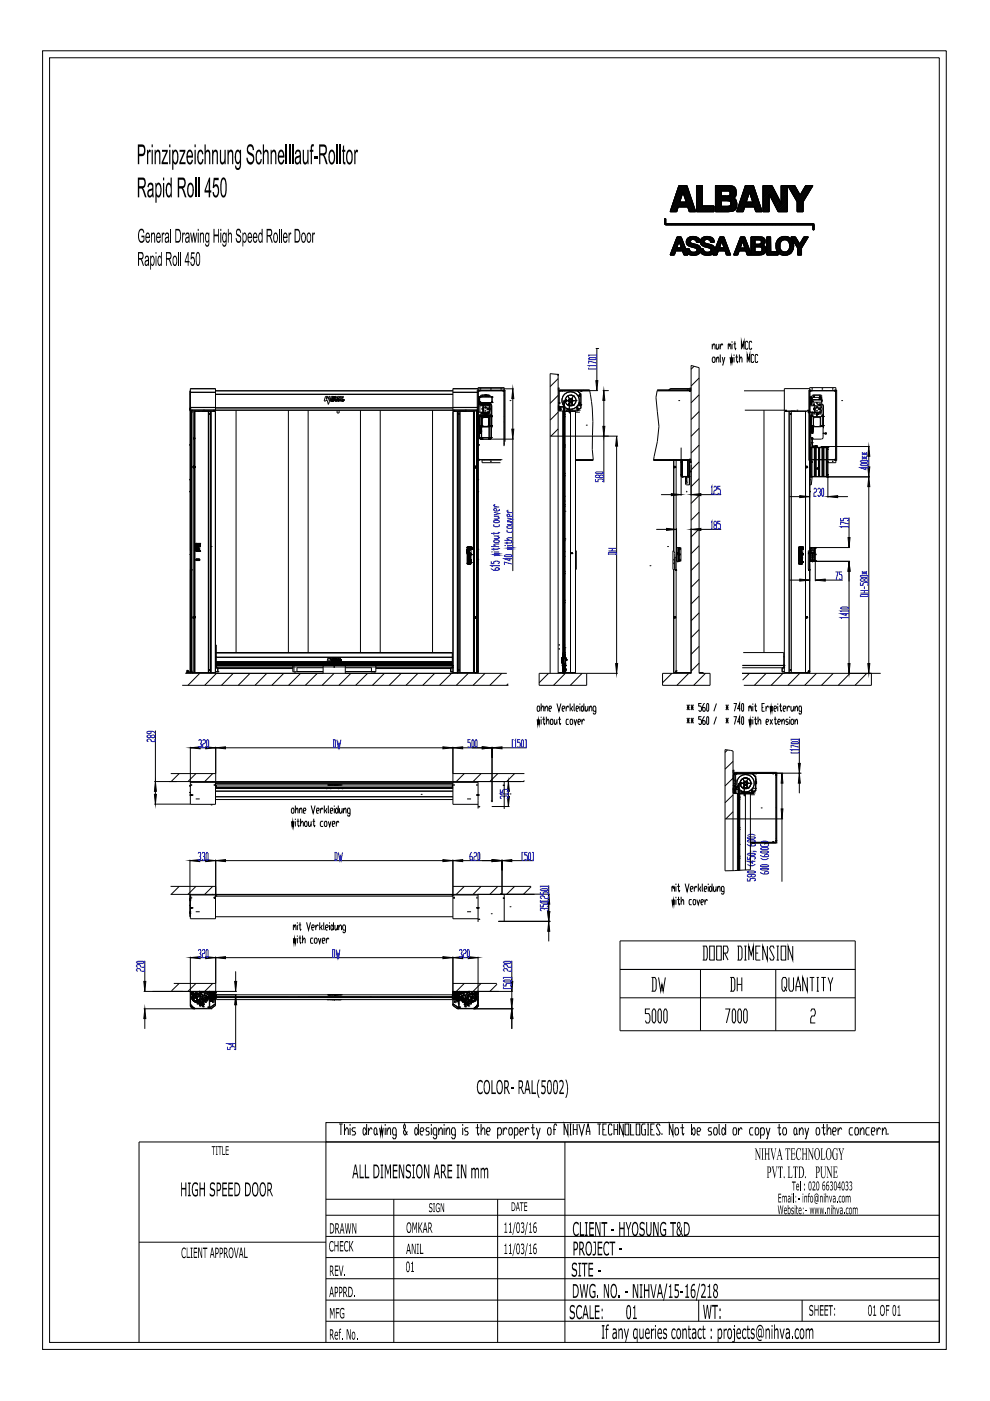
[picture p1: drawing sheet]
<svg xmlns="http://www.w3.org/2000/svg" width="210mm" height="297mm" viewBox="0 0 210 297" stroke-linecap="round" stroke-linejoin="round" font-family="sans-serif">
<!-- layer: 0 -->
<g fill="none" stroke="#000" stroke-width=".21">
<path d="M9 10.8h191.6v275.3h-191.6zM10.5 12.2h188.7v272.4h-188.7zM143.9 39.3h1.7l1.9 5.6h-1.4l-.3-1h-2l-.3 1h-1.4zM143.9 39.3v.1M144.1 39.3l-.2 .3M144.2 39.3l-.4 .5M144.4 39.3l-.7 .8M144.5 39.3l-.9 1M144.7 39.3l-1.1 1.2M144.8 39.3l-1.3 1.4M145 39.3l-1.6 1.7M145.2 39.3l-1.9 1.9"/>
<path d="M145.3 39.3l-2 2.1M145.5 39.3l-2.3 2.3M145.6 39.3l-2.5 2.5M145.7 39.4l-2.7 2.7M145.7 39.6l-2.7 2.7M145.7 39.6l-2.8 2.9M145.8 39.8l-3 2.9M145.8 39.9l-1 1M145.9 40l-1 1M147.8 39.3l-.1 .2M148 39.3l-.3 .4M148.1 39.3l-.4 .5"/>
<path d="M148.3 39.3l-.6 .7M148.4 39.3l-.7 .8M148.6 39.3l-.9 1M148.7 39.3l-1 1.1M148.9 39.3l-1.2 1.3M148.9 39.4l-1.2 1.3M148.9 39.7l-1.2 1.3M148.9 39.6l-1.2 1.3M148.9 39.8l-1.2 1.4M151.9 39.3l-.2 .2M152 39.3l-.3 .4M152.2 39.3l-.5 .5"/>
<path d="M152.3 39.3l-.6 .7M152.5 39.3l-.8 .8M152.6 39.3l-.9 1M152.8 39.3l-1.1 1.1M152.9 39.3l-1.2 1.3M153 39.3l-1.3 1.4M153.2 39.3l-1.5 1.6M153.3 39.3l-1.6 1.7M153.5 39.3l-1.8 1.9M153.6 39.3l-1.9 2M153.8 39.3l-2.1 2.2M153.9 39.3l-2.2 2.3"/>
<path d="M154.1 39.3l-2.4 2.5M154.2 39.3l-1.1 1.2M154.4 39.3l-1.1 1.2M154.5 39.3l-1.1 1.2M154.7 39.3l-1.1 1.2M154.8 39.4l-1.1 1.1M155 39.4l-1.1 1.1M155.1 39.4l-1.1 1.1M155.2 39.4l-1.1 1.1M155.3 39.5l-1 1M155.4 39.5l-1 1M155.5 39.6l-.9 .9"/>
<path d="M155.6 39.6l-1-.3h-2.9v5.6M155.6 39.6l.2 .2M155.6 39.6l-.9 1M155.7 39.7l-1 1M155.8 39.8l.1 .1M155.8 39.8l-1 1M155.8 39.8l-1 1.1M155.9 39.9l.1 .1M155.9 39.9l-1.1 1.1M158 39.3h1.7l1.9 5.6h-1.4l-.3-1h-2l-.3 1h-1.4zM158.1 39.3l-.1 .2M158.3 39.3l-.4 .4"/>
<path d="M158.4 39.3l-.6 .6M158.6 39.3l-.8 .8M158.7 39.3l-1 1.1M158.8 39.3l-1.2 1.3M159 39.3l-1.5 1.5M159.1 39.3l-1.6 1.7M159.3 39.3l-1.9 1.9M159.5 39.3l-2.2 2.2M159.6 39.3l-2.4 2.4M159.7 39.4l-2.5 2.5M159.8 39.5l-2.7 2.7M159.8 39.6l-2.8 2.8"/>
<path d="M159.9 39.7l-3 2.9M159.9 39.8l-1 1M159.9 39.9l-1 1M161.8 39.3h1.9l1.9 3.8v-3.8h1.3v5.6h-1.9l-1.9-3.7v3.7h-1.3zM161.9 39.3l-.1 .1M162 39.3l-.2 .3M162.2 39.3l-.4 .4M162.3 39.3l-.5 .6M162.4 39.3l-.6 .7M162.6 39.3l-.8 .9M162.7 39.3l-.9 1M162.9 39.3l-1.1 1.2"/>
<path d="M163 39.3l-1.2 1.3M163.2 39.3l-1.4 1.5M163.3 39.3l-1.5 1.6M163.5 39.3l-1.7 1.8M163.6 39.3l-1.8 1.9M163.7 39.4l-1.9 2M163.8 39.5l-2 2M163.8 39.6l-2 2.1M163.9 39.7l-2.1 2.1M163.9 39.8l-2.1 2.2M164 39.9l-2.2 2.2M165.7 39.3l-.1 .2"/>
<path d="M165.9 39.3l-.3 .3M166 39.3l-.4 .5M166.2 39.3l-.6 .6M166.3 39.3l-.7 .8M166.5 39.3l-.9 .9M166.6 39.3l-1 1.1M166.8 39.3l-1.2 1.2M166.9 39.3l-1.3 1.4M166.9 39.6l-1.3 1.4M166.9 39.9l-1.3 1.3M166.9 39.5l-1.3 1.3M166.9 39.8l-1.3 1.3"/>
<path d="M167 39.3h1.5l1.1 2.1 1.2-2.1h1.6l-2.1 3.5v2.1h-1.3v-2.1zM167.1 39.3l-.1 .1M167.2 39.3l-.1 .2M167.4 39.3l-.3 .3M167.5 39.3l-.3 .4M167.7 39.3l-.4 .5M167.8 39.3l-.5 .5M168 39.3l-.6 .6M168.1 39.3l-.7 .8M168.2 39.3l-.7 .8M168.4 39.3l-.9 .9M168.5 39.4l-.9 .9"/>
<path d="M168.6 39.5l-.9 .9M168.6 39.6l-.9 .9M168.7 39.7l-1 .9M168.8 39.8l-1 .9M168.8 39.8l-.9 1M168.8 39.9l-.9 1M171 39.3l-.3 .3M171.1 39.3l-.6 .7M171.3 39.3l-1 1M171.4 39.3l-1.3 1.4M171.5 39.3l-1.6 1.7M171.7 39.3l-2.9 3"/>
<path d="M171.8 39.3l-3 3.1M172 39.3l-3.2 3.2M172 39.9l-3 3M172.1 39.3l-3.2 3.3M172.2 39.6l-3.2 3.2M172.3 39.3l-3.3 3.4M36.2 48.5v2.9M37.9 53.4v3M38.3 53.4v3M59.2 48.5v2.9M59.7 48.5v2.9M140.9 47.4l.2 .2"/>
<path d="M141 46.4l-.1 .1M141.1 46.4l-.2 .2M141.2 47.2l-.3 .3v-1.1h.3v1h31.2l-.3 .3M141.2 46.5l-.3 .3M141.2 46.8l-.3 .2M141.2 46.9l-.3 .3M141.2 47.1l-.3 .2M141.2 47.4l-.3 .2M141.2 46.6l-.3 .3M141.2 47.4l-.2 .2M141.4 47.4l-.2 .3M141.5 47.4l-.2 .3"/>
<path d="M141.7 47.4l-.3 .3M141.8 47.4l-.2 .3M142 47.4l-.3 .3M142.1 47.4l-.2 .3M142.3 47.4l-.3 .3M142.5 47.4l-.3 .3M142.6 47.4l-.3 .3M142.8 47.4l-.3 .3M142.9 47.4l-.3 .3M143 53.9l-.2 .2M143.1 47.4l-.3 .3M143.1 53.6l-.4 .5"/>
<path d="M143.2 53.4l-.7 .7M143.2 47.4l-.3 .3M143.4 47.4l-.3 .3M143.5 47.4l-.3 .3M143.5 52.5l-1.3 1.3M143.5 44.7l-.1 .2M143.6 52.5l-1.5 1.5M143.6 52.3l-1.3 1.2M143.6 44.5l-.4 .4M143.7 44.3l-.6 .6M143.7 47.4l-.3 .3M143.7 52l-1.3 1.3"/>
<path d="M143.7 50.2l-.2 .2M143.7 52.5l-1.5 1.6M143.7 44l-.8 .9M143.8 47.4l-.3 .3M143.8 51.8l-1.3 1.3M143.8 50.2l-.4 .4M143.8 51.5l-1.2 1.3M143.9 52.5l-1.5 1.6M143.9 51.3l-1.2 1.3M143.9 47.4l-.2 .3M144 51.2h.1M144 50.2l-.7 .7"/>
<path d="M144 51.2l-.5 1.3h1M144 51.2l.5 1.3M144 52.5l-.6 .7M144.1 47.4l-.3 .3M144.1 50.2l-.9 1M144.2 52.5l-.7 .7M144.2 42.7l-2.1 2.1M144.2 42.9l-2 2M144.2 47.4l-.2 .3M144.2 42.5l-2 2M144.3 50.2l-1.2 1.2M144.3 52.5l-.6 .7"/>
<path d="M144.3 42.3l-2 2M144.4 42.1l-2 2M144.4 42.9l-2.1 2M144.4 47.4l-.2 .3M144.4 50.2l-1.4 1.4M144.4 50.2h-.8l-1.5 3.9h.9l.3-.9h1.4l.3 .9M144.4 50.2l1 2.6h.8M144.5 50.3l-1.6 1.6M144.5 52.5l-.7 .7M144.5 41.8l-2.1 2.1M144.5 50.4l-1.7 1.7M144.5 41.6l-2 2"/>
<path d="M144.5 42.9l-2 2M144.5 47.4l-.2 .3M144.5 50.6l-1.7 1.7M144.6 50.6l-.6 .6M144.6 41.4l-2 2M144.6 50.8l-.6 .5M144.7 50.9l-.6 .5M144.7 41.2l-2 2M144.7 42.9l-2.1 2M144.7 47.4l-.2 .3M144.7 51l-.6 .6M144.8 51.1l-.6 .6"/>
<path d="M144.8 41l-2.1 2M144.8 51.2l-.6 .6M144.8 40.7l.7 2.2h-1.4zM144.8 42.9l-2 2M144.8 47.4l-.2 .3M144.8 51.3l-.6 .6M144.9 51.4l-.6 .6M144.9 51.5l-.6 .6M145 51.6l-.6 .6M145 42.9l-1.1 1M145 47.4l-.2 .3M145 51.7l-.6 .6"/>
<path d="M145 51.8l-.6 .7M145.1 52l-.6 .5M145.1 42.9l-1 1M145.1 47.4l-.2 .3M145.1 52l-1.1 1.2M145.2 52.3l-.9 .9M145.2 52.2l-1.1 1M145.2 52.4l-.8 .8M145.3 52.5l-.7 .7M145.3 42.9l-1.1 1M145.3 47.4l-.3 .3M145.3 52.6l-.6 .6"/>
<path d="M145.3 52.7l-.5 .6M145.4 42.9l-1 1M145.4 47.4l-.2 .3M145.4 52.8l-.6 .6M145.5 51.1v.4M145.5 51.5l.1 .3M145.6 47.4l-.3 .3M145.6 52.8l-.8 .8M145.6 50.9l-.1 .2M145.6 51.8l.4 .3M145.7 47.4l-.2 .3M145.7 52.8l-.9 .9"/>
<path d="M145.8 53.8l-.3 .3M145.8 53.8l-.1-.1 .2 .4h-.9M145.8 53.8l.3 .1M145.8 53.9l-.2 .2M145.9 54l-.1 .1M145.9 52.8l-1 1M145.9 40.1l-1 1M145.9 47.4l-.3 .3M145.9 40.2l-.9 1M146 52.1l.1 .1M146 40.3l-1 1M146 47.4l-.2 .3"/>
<path d="M146 52.8l-1.1 1.1M146 40.4l-1 1M146.1 53.9l.8 .3 .9-.2M146.1 40.6l-1.1 .9M146.1 40.7l-1 .9M146.1 50.3l-.5 .5M146.1 40.8l-1 1M146.1 52.2l.2 .1M146.1 40.9l-.9 1M146.2 47.4l-.3 .3M146.2 52.8l.1 .3M146.2 52.8l-1.2 1.2"/>
<path d="M146.2 52.9l-1.2 1.2M146.2 41l-1 1M146.2 53l-1 1.1M146.2 41.1l-.9 1M146.3 53.1l-1 1M146.3 53.1l.2 .3M146.3 41.2l-1 1M146.3 47.4l-.2 .3M146.3 51.2l-.7 .6M146.3 51.3l.1 .2M146.3 52.3h.2M146.3 51.3l-.6 .6"/>
<path d="M146.3 53.2l-.5 .6M146.3 41.3l-1 1M146.4 50.2l-.9 .9M146.4 51l-.1 .3M146.4 51.4l-.6 .6M146.4 41.5l-1.1 .9M146.4 53.3l-.5 .5M146.4 41.5l-1 1.1M146.4 41.7l-1 .9M146.4 51.5h.1M146.4 51.5l-.5 .5M146.4 41.8l-.9 1"/>
<path d="M146.5 52.3l1.2 .4M146.5 47.4l-.3 .3M146.5 53.4l-.5 .5M146.5 41.9l-2 2M146.5 51.5l.5 .2M146.5 51.5l-.5 .6M146.5 42l-1.8 1.9M146.6 50.2l-1.1 1M146.6 42.1l-1.8 1.8M146.6 47.4l-.2 .3M146.6 53.4l-.5 .5M146.6 42.2l-1.6 1.7"/>
<path d="M146.7 51.6l-.6 .6M146.7 42.3l-1.6 1.6M146.7 53.4l-.6 .6M146.7 42.4l-1.4 1.5M146.7 50.1l-1.2 1.3M146.7 50.1l-.7 .3-.4 .5M146.7 50.1l.9 .1M146.7 42.6l-1.3 1.3M146.7 42.7l-1.1 1.2M146.8 47.4l-.3 .3M146.8 42.8l-1.1 1.1M146.8 53.5l-.5 .5"/>
<path d="M146.8 42.9l-.9 1M146.9 51.6l-.6 .7M146.9 43l-1 1M146.9 47.4l-.2 .3M146.9 50.1l-1.4 1.4M146.9 43.1l-1 1M147 53.5l-.6 .6M147 43.2l-1.1 1M147 51.7l.5 .1M147 51.7l-.6 .6M147 43.3l-1 1M147 50.1l-1.4 1.5"/>
<path d="M147 43.4l-1 1.1M147.1 47.4l-.3 .3M147.1 43.6l-1 .9M147.1 43.7l-1 1M147.1 51.7l-.6 .6M147.1 50.8l-.6 .1M147.1 50.8h.1M147.1 53.5l-.6 .6M147.1 43.8l-1 1M147.2 43.9l-1 1M147.2 47.4l-.2 .3M147.2 50.1l-1.6 1.6"/>
<path d="M147.2 44l-.8 .9M147.2 50.8l.3 .2M147.2 51.7l-.6 .7M147.2 44.1l-.7 .8M147.3 53.5l-.7 .6M147.3 44.2l-.6 .7M147.3 44.3l-.5 .6M147.3 50.1l-.6 .7M147.3 51.7l-.6 .7M147.4 47.4l-.3 .3M147.4 44.5l-.4 .4M147.4 44.5l-.3 .4"/>
<path d="M147.4 44.7l-.2 .2M147.5 44.8l-.1 .1M147.5 51.8h.1M147.5 50.2l-.7 .6M147.5 51.8l-.7 .6M147.5 47.4l-.3 .3M147.5 53.4l-.7 .7M147.5 51l.2 .4h.8M147.5 51.8l.3 .1M147.6 51.8l-.6 .7M147.6 50.2l.4 .2M147.6 50.2l-.6 .6"/>
<path d="M147.7 47.4l-.3 .3M147.7 52.7a.45 .45 0 0 1 .1 .5 .45 .45 0 0 1-.5 .3l-.8-.1M147.7 50.2l-.6 .6M147.7 51.9l-.6 .6M147.8 47.4l-.3 .3M147.8 51.9l.4 .2M147.8 50.3l-.6 .5M147.8 51.9l-.6 .6M147.9 50.3l-.5 .6M147.9 52l-.6 .5M148 50.4l-.5 .5M148 47.4l-.3 .3"/>
<path d="M148 50.4l.1 .1M148 52l-.6 .6M148.1 50.4l-.6 .6M148.1 47.4l-.2 .3M148.1 50.5l.4 .7M148.1 50.5l-.5 .6M148.1 52l-.6 .6M148.2 52.1l-.6 .6M148.2 50.6l-.6 .6M148.2 52.1l.4 .7M148.3 47.4l-.3 .3M148.3 50.7l-.6 .6"/>
<path d="M148.3 52.2l-.6 .6M148.4 50.8l-.6 .6M148.4 52.3l-.6 .5M148.4 50.9l-.5 .5M148.4 47.4l-.2 .3M148.4 51l-.3 .4M148.4 51.1l-.2 .3M148.4 52.3l-.6 .7M148.5 51.4a.93 .93 0 0 0 .7 .8M148.5 51.2l-.1 .2M148.5 52.4l-.7 .7M148.5 53.5l-.4 .4"/>
<path d="M148.5 52.5l-1.6 1.7M148.6 47.4l-.3 .3M148.6 50.9l-.1 .3M148.6 52.6l-1.6 1.6M148.6 53.6l-.1-.2-.7 .6M148.6 52.8h.6v.1M148.6 53.6l.1 .1M148.6 52.8l-1.4 1.4M148.7 53.7l.1 .1M148.7 47.4l-.2 .3M148.7 52.8l-1.3 1.3M148.8 53.8l.1 .1"/>
<path d="M148.9 47.4l-.3 .3M148.9 52.8l-1.4 1.3M148.9 42.3l-1.2 1.2M148.9 42.6l-1.2 1.2M148.9 43.6l-1.2 1.3M148.9 53.9l.9 .3 .5-.1M148.9 40.8l-1.2 1.3M148.9 41.1l-1.2 1.2M148.9 41.4l-1.2 1.2M148.9 42.9l-1.2 1.2M148.9 41.7l-1.2 1.2M148.9 42l-1.2 1.2"/>
<path d="M148.9 40l-1.2 1.3M148.9 40.1l-1.2 1.4M148.9 40.3l-1.2 1.3M148.9 40.4l-1.2 1.4M148.9 40.6l-1.2 1.3M148.9 40.9l-1.2 1.3M148.9 41.2l-1.2 1.3M148.9 41.5l-1.2 1.3M148.9 41.8l-1.2 1.3M148.9 42.1l-1.2 1.3M148.9 42.4l-1.2 1.3M148.9 42.7l-1.2 1.3"/>
<path d="M148.9 43l-1.2 1.3M148.9 43.2l-1.2 1.2M148.9 43.3l-1.2 1.3M148.9 43.4l-1.2 1.3M149 47.4l-.2 .3M149 52.8l-1.2 1.2M149 43.7l-1.2 1.2M149.1 50.3l-.5 .6M149.2 47.4l-.3 .3M149.2 52.9v.2M149.2 52.2l1.3 .4M149.2 52.8l-.7 .6"/>
<path d="M149.2 52.9l-.6 .6M149.2 43.7l-1.2 1.2M149.2 53.1h.1M149.2 53.1l-.6 .5M149.2 53.1l-.5 .6M149.3 53.1l.1 .2M149.3 51.2l-.7 .6M149.3 51.3l-.6 .6M149.3 47.4l-.2 .3M149.3 53.2l-.5 .6M149.3 43.7l-1.2 1.2M149.4 51.4v.1"/>
<path d="M149.4 50.2l-.9 .9M149.4 51.4l-.6 .6M149.4 51.5l.3 .1M149.4 51.5l-.5 .5M149.4 53.3l-.5 .5M149.5 47.4l-.3 .3M149.5 43.7l-1.2 1.2M149.5 50.9h.1M149.5 53.4l-.6 .5M149.5 50.1l-1 1.1M149.5 51.5l-.6 .6M149.6 53.4l-.6 .5"/>
<path d="M149.6 47.4l-.2 .3M149.6 51.6l-.6 .6M149.6 43.7l-1.2 1.2M149.7 53.4l-.5 .6M149.7 47.4l-.2 .3M149.7 51.6l.3 .1M149.7 50.1l-1.2 1.3M149.7 51.6l-.5 .6M149.8 43.7l-1.2 1.2M149.8 53.5l-.6 .5M149.9 50.1l-1.4 1.4M149.9 51.7l-.7 .6"/>
<path d="M149.9 47.4l-.2 .3M149.9 43.7l-1.2 1.2M150 51.7l.8 .2M150 51.7l-.6 .6M150 53.5l-.6 .6M150 47.4l-.2 .3M150 50.1l-1.5 1.5M150.1 43.7l-1.2 1.2M150.1 51.7l-.6 .6M150.1 53.5l-.6 .6M150.2 50.1l-1.6 1.6M150.2 47.4l-.2 .3"/>
<path d="M150.2 50.8l-.8 .1-.1 .2 .1 .3M150.2 50.8l.4 .2M150.2 51.7l-.6 .7M150.2 43.7l-1.2 1.2M150.3 53.5l-.7 .6M150.3 50.1l-.6 .7M150.3 47.4l-.2 .3M150.3 51.7l-.6 .7M150.4 43.7l-1.2 1.2M150.4 50.2l-.6 .6M150.5 51.8l-.7 .6M150.5 53.4l-.8 .7"/>
<path d="M150.5 47.4l-.2 .3M150.5 52.6a.45 .45 0 0 1 .2 .6 .45 .45 0 0 1-.5 .3l-.8-.2M150.5 43.7l-1.2 1.2M150.6 51v.4h.8v-.3M150.6 50.2l-.6 .6M150.6 51.8l-.6 .7M150.6 47.4l-.2 .3M150.7 50.3l-.6 .5M150.7 51.9l-.7 .6M150.7 43.7l-1.2 1.2M150.8 50.3l-.6 .5M150.8 51.9l.3 .1"/>
<path d="M150.8 47.4l-.2 .3M150.8 51.9l-.6 .6M150.8 43.7l-1.2 1.2M150.8 50.3l-.5 .6M150.9 52l-.6 .5M150.9 47.4l-.2 .3M151 50.4a1.78 1.78 0 0 0-2.4 .5M151 50.4l.1 .1M151 50.4l-.6 .5M151 43.7l-1.2 1.2M151 52l-.6 .6M151.1 50.5l-.6 .5"/>
<path d="M151.1 47.4l-.3 .3M151.1 52l.2 .2M151.1 52l-.6 .6M151.1 43.7l-1.2 1.2M151.1 50.5l.2 .2M151.1 50.5l-.5 .6M151.2 50.6l-.6 .6M151.2 52.1l-.6 .6M151.2 47.4l-.2 .3M151.3 50.7l.1 .4M151.3 52.2l.1 .1M151.3 50.7l-.7 .6"/>
<path d="M151.3 52.2l-.6 .6M151.3 43.7l-1.2 1.2M151.3 50.8l-.6 .6M151.4 50.9l-.5 .5M151.4 52.3l-.7 .5M151.4 43.7h-2.5v-4.4h-1.2v5.6M151.4 43.7v1.2h-3.7M151.4 43.7l-1.2 1.2M151.4 44l-.9 .9M151.4 44.3l-.6 .6M151.4 44.6l-.3 .3M151.4 47.4l-.3 .3"/>
<path d="M151.4 51l-.4 .4M151.4 52.3l-.6 .7M151.4 43.8l-1 1.1M151.4 44.1l-.7 .8M151.4 44.4l-.4 .5M151.4 44.7l-.1 .2M151.4 51.1l-.2 .3M151.4 51.2l-.1 .2M151.4 52.4l-.7 .7M151.5 52.5l-1.6 1.7M151.5 52.6l-1.5 1.6M151.5 47.4l-.2 .3"/>
<path d="M151.6 52.8l-1.4 1.3M151.7 44.9h2.8M151.7 47.4l-.3 .3M151.8 47.4l-.2 .3M152 47.4l-.3 .3M152 53.9l-.1 .2M152.1 53.7l-.3 .4M152.1 47.4l-.2 .3M152.2 53.4l-.6 .7M152.3 47.4l-.3 .3M152.3 53.2l-.8 .9M152.4 47.4l-.2 .3"/>
<path d="M152.5 52.5l-1.3 1.4M152.6 47.4l-.3 .3M152.6 50.2l-1 2.7-.2-.6M152.6 50.2h.9l1.4 3.9M152.6 50.2v.1M152.6 52.3l-1.5 1.6M152.7 52.5l-1.5 1.6M152.7 52.1l-1.9 1.9M152.7 47.4l-.2 .3M152.8 50.2l-.3 .3M152.8 51.8l-2.2 2.3M152.8 52.5l-1.5 1.6"/>
<path d="M152.9 47.4l-.3 .3M152.9 51.6l-2.6 2.5M152.9 50.2l-.5 .5M153 40.6l-1.3 1.3M153 40.8l-1.3 1.3M153 40.9l-1.3 1.3M153 41.1l-1.3 1.2M153 41.2l-1.3 1.3M153 41.4l-1.3 1.2M153 41.5l-1.3 1.3M153 42.7l-1.3 1.3M153 42.9l-1.3 1.3"/>
<path d="M153 43l-1.3 1.3M153 43.2l-1.3 1.3M153 43.3l-1.3 1.3M153 43.4l-1.3 1.4M153 43.6l-1.3 1.3M153 51.4l-1.3 1.2M153 52.5l-.7 .7M153 43.7l-1.1 1.2M153 51.2l-.5 1.3M153 51.2h.1M153 51.2l.5 1.3h-1M153 47.4l-.2 .3"/>
<path d="M153.1 41.5l-1.4 1.4M153.1 50.2l-.8 .8M153.1 52.5l-.6 .7M153.1 43.7l-1.1 1.2M153.2 47.4l-.3 .3M153.2 50.2l-1 1M153.3 41.5l-1.6 1.6M153.3 52.5l-.7 .7M153.3 43.7l-1.1 1.2M153.3 47.4l-.2 .3M153.4 41.5l-1.7 1.7M153.4 50.2l-1.3 1.2"/>
<path d="M153.4 52.5l-.6 .7M153.4 43.7l-1.1 1.2M153.5 47.4l-.3 .3M153.5 50.3l-1.5 1.4M153.5 50.3l-1.6 1.6M153.6 41.5l-1.9 1.9M153.6 50.5l-1.7 1.7M153.6 43.7l-1.1 1.2M153.6 50.6l-1.8 1.8M153.6 47.4l-.2 .3M153.6 50.7l-.5 .6M153.7 41.5l-2 2.1"/>
<path d="M153.7 50.8l-.6 .6M153.7 43.7l-1.1 1.2M153.7 50.9l-.6 .6M153.8 47.4l-.3 .3M153.8 51l-.6 .6M153.8 51.1l-.6 .6M153.9 41.5l-2.2 2.2M153.9 51.2l-.6 .6M153.9 43.7l-1.1 1.2M153.9 51.3l-.6 .6M153.9 47.4l-.2 .3M153.9 51.4l-.6 .6"/>
<path d="M154 41.5l-2.3 2.4M154 51.5l-.6 .6M154 43.7l-1.1 1.2M154 51.7l-.6 .6M154.1 47.4l-.3 .3M154.1 51.7l-.6 .7M154.1 51.9l-.6 .6M154.1 41.5l-1 1.1M154.1 52l-1.2 1.2M154.2 43.7l-1.2 1.2M154.2 52.1l-1.1 1.1M154.2 47.4l-.2 .3"/>
<path d="M154.2 52.2l-1 1M154.3 52.3l-.9 .9M154.3 41.5l-1 1.1M154.3 52.4l-.8 .8M154.3 52.5l-.6 .7M154.4 43.7l-1.2 1.2M154.4 47.4l-.3 .3M154.4 52.6l-.6 .7M154.4 52.8l-.6 .6M154.4 52.8l-.5 .7M154.5 41.5l-1.1 1.1M154.5 43.7l-1.2 1.2"/>
<path d="M154.5 53l-.6 .6M154.5 47.4l-.2 .3M154.5 53.1l-.6 .6M154.6 40.5h-1.6v1h1.7M154.6 40.5l.1 .1M154.6 53.2l-.7 .6M154.6 53.3l-.6 .6M154.7 41.5h.1M154.7 43.7l-1.2 1.2M154.7 40.6v.1M154.7 47.4l-.3 .3M154.7 53.4l-.7 .6"/>
<path d="M154.7 41.4h.1M154.7 40.7h.1M154.7 44.8h.3M154.7 44.8l-.2 .1M154.7 41.5l-1.1 1.1M154.7 53.5l-.6 .6M154.7 53.6l-.4 .5M154.8 40.7l-.1 .8M154.8 53.7l-.4 .4M154.8 43.6h.1M154.8 42.7h.1M154.8 43.6l-.4 .1"/>
<path d="M154.8 47.4l-.2 .3M154.8 53.8l-.2 .3M154.9 42.8l-.2-.2h-1.7v1.1h1.4M154.9 42.8v.6M154.9 53.9l-.2 .2M154.9 54v.1M154.9 54.1h-.9l-.3-.9h-1.4l-.3 .9h-.9l.2-.4-.4 .3-.6 .1M155 47.4l-.3 .3M155.1 47.4l-.2 .3M155.3 47.4l-.3 .3M155.4 47.4l-.2 .3M155.5 44.8h-.5"/>
<path d="M155.5 47.4l-.2 .3M155.6 42l.1 .1M155.6 42l-.7 .8M155.7 44.6l-.2 .1M155.7 42.1l.4 .3M155.7 42.1l-.8 .8M155.7 47.4l-.2 .3M155.8 42.1l-.9 .9M155.8 41.8l-.2 .2M155.8 47.4l-.2 .3M155.9 42.2l-1 1M155.9 42.3l-1 1"/>
<path d="M156 40l.1 1.2-.1 .4-.4 .4M156 44.3l-.3 .3M156 40l-1.2 1.2M156 42.3l-1.2 1.3M156 40.1l-1.3 1.3M156 41.5l-1.2 1.1M156 47.4l-.2 .3M156.1 42.4v.2M156.1 40.2l-2.4 2.4M156.1 40.4l-2.2 2.2M156.1 41.2l-1.4 1.4M156.1 42.5l-2.5 2.4"/>
<path d="M156.1 42.6l.1 .5M156.1 40.5l-2.1 2.1M156.1 40.7l-2 1.9M156.1 40.8l-1.8 1.8M156.1 40.9l-1.7 1.7M156.1 41.1l-1.5 1.5M156.1 42.6l-2.3 2.3M156.1 44l-.7 .8M156.1 42.7l-2.2 2.2M156.1 47.4l-.2 .3M156.2 42.8l-2.1 2.1M156.2 42.9l-2 2"/>
<path d="M156.2 43.8l-1 1M156.2 43.1l-.1 1.2-.4 .3M156.2 43l-1.8 1.9M156.2 43.2l-1.7 1.7M156.2 43.3l-1.5 1.5M156.2 43.5l-1.3 1.3M156.2 43.7l-1.2 1.1M156.3 47.4l-.2 .3M156.4 54v.1M156.4 47.4l-.2 .3M156.5 53.8l-.3 .3M156.6 47.4l-.2 .3"/>
<path d="M156.6 53.6l-.5 .5M156.7 53.3l-.8 .8M156.8 47.4l-.3 .3M156.9 47.4l-.3 .3M157 52.4l-1.3 1.3M157 52.6l-1.4 1.3M157.1 47.4l-.3 .3M157.1 52.2l-1.3 1.3M157.1 50.2l-.2 .1M157.1 52.6l-1.5 1.5M157.2 52l-1.3 1.2M157.2 47.4l-.3 .3"/>
<path d="M157.2 50.2l-.3 .4M157.2 51.7l-1.2 1.3M157.3 52.6l-1.5 1.5M157.3 51.5l-1.2 1.3M157.4 47.4l-.3 .3M157.4 50.2l-.6 .6M157.4 51.2l-1.3 1.3M157.4 52.6l-.6 .6M157.5 51.2h.1M157.5 51.2l.4 1.4h-1zM157.5 47.4l-.3 .3M157.5 50.2l-.8 .9"/>
<path d="M157.6 52.6l-.7 .6M157.6 44.8l-.1 .1M157.7 44.6l-.3 .3M157.7 47.4l-.3 .3M157.7 50.2l-1.1 1.1M157.7 52.6l-.6 .6M157.7 44.4l-.5 .5M157.8 47.4l-.3 .3M157.8 44.1l-.7 .8M157.8 50.2l-1.3 1.3M157.9 50.2h-.9l-1.5 3.9h.9M157.9 50.2l1.3 3.6v-3.6h2.2l.6 .3"/>
<path d="M157.9 52.6l-.7 .6M157.9 43.9l-1 1M157.9 50.3l-1.5 1.5M158 47.4l-.3 .3M158 50.4l-1.7 1.6M158 50.5l-1.8 1.8M158 50.6l-.5 .6M158.1 47.4l-.3 .3M158.1 50.7l-.6 .6M158.1 53.2h-1.4l-.3 .9M158.1 53.2l.3 .9h2.7l.9-.3M158.1 50.9l-.6 .5"/>
<path d="M158.2 50.9l-.6 .6M158.2 51.1l-.6 .6M158.2 51.2l-.5 .5M158.2 42.8l-2 2M158.3 47.4l-.3 .3M158.3 51.3l-.6 .6M158.3 42.6l-2 2M158.3 51.4l-.6 .6M158.3 51.5l-.6 .6M158.4 47.4l-.3 .3M158.4 51.6l-.6 .6M158.4 42.4l-2 2"/>
<path d="M158.4 42.9l-2 2M158.4 42.2l-2 2M158.4 51.7l-.6 .6M158.5 51.8l-.6 .6M158.5 42.9l-2 2M158.5 51.9l-.6 .6M158.5 41.9l-2 2.1M158.6 47.4l-.3 .3M158.6 52l-1.2 1.2M158.6 41.7l-2 2M158.6 52.1l-1.1 1.1M158.6 52.3l-.9 .9"/>
<path d="M158.7 52.3l-.9 .9M158.7 41.5l-2.1 2M158.7 42.9l-2.1 2M158.7 47.4l-.2 .3M158.7 41.3l-2 2M158.7 52.5l-.7 .7M158.8 52.6l-.7 .6M158.8 52.7l-.6 .6M158.8 41l-2 2.1M158.8 42.9l-2 2M158.8 47.4l-.2 .3M158.8 52.8l-.6 .6"/>
<path d="M158.9 52.9l-.6 .6M158.9 40.7l.7 2.2h-1.4zM158.9 40.8l-2 2M158.9 53l-.6 .7M159 53.1l-.7 .6M159 42.9l-1.1 1M159 47.4l-.2 .3M159 53.2l-.6 .7M159.1 53.3l-.7 .7M159.1 42.9l-1 1M159.1 53.4l-.6 .7M159.1 47.4l-.2 .3"/>
<path d="M159.1 53.6l-.5 .5M159.2 53.7l-.4 .4M159.3 42.9l-1.1 1M159.3 47.4l-.2 .3M159.3 50.2l-.1 .1M159.4 42.9l-1 1M159.4 47.4l-.2 .3M159.5 50.2l-.3 .3M159.6 42.9l-1.1 1M159.6 47.4l-.2 .3M159.7 50.2l-.5 .4M159.7 47.4l-.2 .3"/>
<path d="M159.8 50.2l-.6 .6M159.9 47.4l-.2 .3M159.9 50.2l-.7 .7M160 40l-1 1M160 40.1l-1 1M160 40.3l-.9 .9M160 47.4l-.2 .3M160.1 52.8l-.9 .8M160.1 53.1l-1 1M160.1 53.4l-.7 .7M160.1 50.2l-.9 .9M160.1 51l-.9 .8"/>
<path d="M160.1 51.1l-.9 .9M160.1 51.3l-.9 .8M160.1 51.4l-.9 .9M160.1 51.6l-.9 .8M160.1 51.7l-.9 .9M160.1 52.5l-.9 .8M160.1 52.6l-.9 .9M160.1 52.9l-1.2 1.2M160.1 53.2l-.9 .9M160.1 40.4l-1 1M160.1 40.5l-1 1M160.2 40.6l-1 1"/>
<path d="M160.2 51.8l-1 .9M160.2 53.4l-.7 .7M160.2 40.7l-1 1M160.2 47.4l-.3 .3M160.2 50.2l-1 1M160.2 40.8l-1 1M160.3 40.9l-1 1M160.3 41.2l-.9 .9M160.3 47.4l-.2 .3M160.3 51.8l-1.1 1.1M160.3 53.4l-.6 .7M160.3 41l-1 1"/>
<path d="M160.4 50.2l-1.2 1.2M160.4 41.2l-1 1.1M160.4 41.4l-1 .9M160.5 41.5l-1 1M160.5 51.8l-1.3 1.2M160.5 53.4l-.7 .7M160.5 47.4l-.3 .3M160.5 41.6l-1 1M160.5 41.7l-.9 1M160.5 50.2l-1.3 1.3M160.6 41.8l-1 1M160.6 41.9l-1.9 2"/>
<path d="M160.6 47.4l-.2 .3M160.6 53.4l-.7 .7M160.6 51.8l-1.4 1.4M160.7 50.2l-1.5 1.5M160.7 42.1l-1.9 1.8M160.7 42.1l-1.7 1.8M160.7 42.3l-1.6 1.6M160.8 42.4l-1.5 1.5M160.8 51.8l-.6 .5M160.8 53.4l-.7 .7M160.8 42.5l-1.4 1.4M160.8 47.4l-.3 .3"/>
<path d="M160.8 42.6l-1.2 1.3M160.8 50.2l-.6 .7M160.9 42.7l-1.2 1.2M160.9 50.9h-.8v.9h.8M160.9 42.8l-1 1.1M160.9 47.4l-.2 .3M160.9 50.9h.1M160.9 53.4l-.7 .7M160.9 51.8l-.6 .5M161 42.9l-1.1 1.1M161 50.2l-.7 .7M161 43l-1 1"/>
<path d="M161 50.9h.2M161 43.2l-1 1M161.1 43.3l-1 1M161.1 43.4l-1 1M161.1 47.4l-.3 .3M161.1 51.7l-.6 .6M161.1 53.4l-.7 .7M161.1 52.3h-1v1.1M161.1 52.3l.2 .1M161.1 43.5l-1 1M161.1 50.2l-.6 .7M161.2 50.9l.1 .2"/>
<path d="M161.2 43.6l-1 1M161.2 43.7l-1 1M161.2 47.4l-.2 .3M161.3 43.8l-1.1 1M161.3 53.4h-1.2M161.3 53.4l-.8 .7M161.3 52.4l.2 .1M161.3 50.2l-.7 .7M161.3 44l-.9 .9M161.3 44l-.8 .9M161.3 51.1h.1M161.3 44.2l-.6 .7"/>
<path d="M161.4 47.4l-.3 .3M161.4 51.5h.1M161.4 51.1v.3M161.4 50.2l-.6 .7M161.4 44.3l-.6 .6M161.4 51.4l-.1 .2-.4 .2M161.4 44.4l-.4 .5M161.5 44.5l-.4 .4M161.5 52.5l.1 .3M161.5 47.4l-.2 .3M161.5 50.3l-.6 .6M161.5 44.6l-.2 .3"/>
<path d="M161.6 44.7l-.2 .2M161.6 52.8v.1M161.6 52.9l-.3 .5M161.6 44.8v.1M161.6 50.3l-.5 .6M161.7 47.4l-.3 .3M161.7 52h.2M161.7 50.3l-.5 .6M161.7 52l-.4 .4M161.8 47.4l-.2 .3M161.9 52l.2 .1M161.9 50.4l-.6 .6"/>
<path d="M161.9 52l-.5 .5M161.9 52l-.4 .5M162 47.4l-.3 .3M162 50.5l.2 .3M162 50.5l-.6 .6M162.1 52.1l.2 .3M162.1 50.6l-.7 .6M162.1 52.1l-.6 .5M162.1 47.4l-.2 .3M162.2 50.7l-.8 .7M162.2 52.2l-.6 .6M162.2 51.6l-.4 .3"/>
<path d="M162.2 50.8v.7l-.5 .5M162.2 50.8l-1.6 1.5M162.2 52.3l-.6 .6M162.2 50.9l-1.4 1.4M162.2 51.2l-1.1 1.1M162.2 51l-1.3 1.3M162.2 51.3l-1 1.1M162.2 53.6l-.2 .2M162.3 52.3l-.7 .8M162.3 47.4l-.3 .3M162.3 52.4l.1 .3M162.3 52.4l-1.6 1.7"/>
<path d="M162.4 52.5l-1.6 1.6M162.4 53.3l-.7 .6M162.4 52.7v.1M162.4 52.7l-1.4 1.4M162.4 52.8v.1M162.4 52.8l-1.2 1.2M162.4 53.1l-.9 .9M162.4 47.4l-.2 .3M162.4 52.9v.5l-.4 .4M162.4 52.9l-1.1 1.1M162.6 47.4l-.3 .3M162.6 50.2v.1"/>
<path d="M162.7 47.4l-.2 .3M162.7 50.2l-.1 .2M162.9 47.4l-.3 .3M162.9 50.2l-.3 .4M163 47.4l-.2 .3M163 50.2l-.4 .5M163.1 41.4l-1.3 1.3M163.1 41.7l-1.3 1.3M163.1 42l-1.3 1.3M163.1 42.3l-1.3 1.3M163.1 42.6l-1.3 1.3M163.1 42.9l-1.3 1.3"/>
<path d="M163.1 43.4l-1.3 1.2M163.1 43.2l-1.3 1.3M163.1 43.5l-1.3 1.3M163.1 44.1l-.8 .8M163.1 44.4l-.5 .5M163.1 44.5l-.4 .4M163.1 44.7l-.2 .2M163.1 44.8l-.1 .1M163.1 43.7l-1.2 1.2M163.1 43.8l-1.1 1.1M163.1 44.3l-.7 .6M163.1 41.3l-1.3 1.3"/>
<path d="M163.1 41.6l-1.3 1.3M163.1 41.9l-1.3 1.3M163.1 42.2l-1.3 1.2M163.1 42.5l-1.3 1.2M163.1 42.8l-1.3 1.2M163.1 43.1l-1.3 1.2M163.1 44l-.9 .9M163.2 47.4l-.3 .3M163.2 50.2l-.6 .7M163.3 47.4l-.2 .3M163.4 50.2h-.8v3.9h2.4v-.5M163.4 50.2v3.2h1.4l-.1-.3"/>
<path d="M163.4 50.2l-.8 .8M163.4 50.3l-.8 .9M163.4 50.5l-.8 .8M163.4 50.6l-.8 .8M163.4 50.8l-.8 .8M163.4 50.9l-.8 .8M163.4 51.1l-.8 .8M163.4 51.2l-.8 .8M163.4 51.4l-.8 .8M163.4 51.5l-.8 .8M163.4 51.7l-.8 .8M163.4 51.8l-.8 .8"/>
<path d="M163.4 52l-.8 .8M163.4 52.1l-.8 .9M163.4 52.3l-.8 .8M163.4 52.4l-.8 .9M163.4 52.5l-.8 .9M163.4 52.7l-.8 .9M163.4 52.8l-.8 .9M163.4 53l-.8 .9M163.4 53.1l-.8 .9M163.4 53.3l-.7 .8M163.5 47.4l-.3 .3M163.5 53.4l-.7 .7"/>
<path d="M163.6 47.4l-.2 .3M163.7 53.4l-.7 .7M163.8 47.4l-.3 .3M163.8 53.4l-.7 .7M163.9 47.4l-.2 .3M164 53.4l-.7 .7M164 40l-2.2 2.3M164.1 47.4l-.3 .3M164.1 53.4l-.7 .7M164.1 40.1l-2.3 2.3M164.1 40.2l-1 1M164.2 40.3l-1 1"/>
<path d="M164.2 40.4l-1 1M164.2 47.4l-.2 .3M164.3 53.4l-.8 .7M164.3 40.5l-1 1M164.3 40.6l-1 1M164.4 47.4l-.3 .3M164.4 53.4l-.7 .7M164.4 40.7l-1.1 1M164.4 40.8l-1 1M164.5 40.9l-1 1M164.5 41l-1 1M164.5 47.4l-.2 .3"/>
<path d="M164.6 41.1l-1.1 1M164.6 53.4l-.8 .7M164.6 47.4l-.2 .3M164.6 41.2l-1 1M164.7 41.3l-1 1M164.7 53.4l-.7 .7M164.7 41.4l-1 1M164.8 41.5l-1 1M164.8 47.4l-.2 .3M164.8 41.6l-1 1M164.9 41.7l-1.1 1M164.9 47.4l-.2 .3"/>
<path d="M164.9 41.8l-1 1M165 41.9l-1 1M165 53.6l.1 .1M165 53.7l-.4 .4M165 53.8l-.3 .3M165 53.9l-.1 .2M165 42l-1 1M165.1 42.1l-1 1M165.1 53.7l.5 .3M165.1 47.4l-.2 .3M165.2 42.2l-1.1 1M165.2 42.3l-1 1"/>
<path d="M165.2 42.4l-1 1M165.2 47.4l-.2 .3M165.3 42.5l-1 1M165.3 42.6l-1 1M165.4 52.5v.2M165.4 51.8l-.8 .8M165.4 52l-.8 .7M165.4 52.1l-.8 .7M165.4 52.3l-.8 .7M165.4 52.4l-.7 .7M165.4 52.5l-.7 .6M165.4 42.7l-1 1"/>
<path d="M165.4 51.6v.9M165.4 52.7l.4 .6M165.4 47.4l-.2 .3M165.4 51.6l-.9 .9M165.4 52.6l-.6 .7M165.5 50.3a2.12 2.12 0 0 0-.9 2.7l.1 .1M165.5 50.3l-.7 .7M165.5 52.8l-1.4 1.3M165.5 42.8l-1.1 1M165.5 42.9l-1 1M165.5 52.8l-1.2 1.3M165.5 51.3l-1 1"/>
<path d="M165.5 52.9l-1.1 1.2M165.5 47.4l-.2 .3M165.5 43l-1 1M165.6 54l.3 .1M165.6 53.1l-.6 .5M165.6 43.1l-1 1M165.7 53.1l-.6 .6M165.7 47.4l-.2 .3M165.7 50.2l-.2 .1M165.7 50.2l-1.1 1.1M165.7 53.2l-.5 .5M165.8 53.3l.2 .1"/>
<path d="M165.8 53.3l-.5 .5M165.8 47.4l-.2 .3M165.9 50.2l-1.3 1.3M165.9 53.3l-.5 .6M166 53.4h.4M166 53.4l-.5 .5M166 47.4l-.3 .3M166.1 50.1l-1.6 1.6M166.1 53.4l-.5 .6M166.1 47.4l-.2 .3M166.3 50.1l-1.8 1.8M166.3 53.4l-.6 .6"/>
<path d="M166.3 47.4l-.3 .3M166.4 53.4l-.6 .7M166.4 50.1l-1.9 1.9M166.4 47.4l-.2 .3M166.6 50.1l-2.1 2.1M166.6 53.4l-.7 .7M166.6 47.4l-.3 .3M166.7 50.1l-1 .1M166.7 50.1l-.8 .8M166.7 50.1l.4 .1M166.7 47.4l-.2 .3M166.8 53.4l-.8 .7"/>
<path d="M166.8 50.9h-.6a.94 .94 0 0 0-.8 .7M166.8 50.9l.1 .1M166.8 50.2l-.7 .7M166.9 47.4l-.3 .3M166.9 40.2l-1.3 1.3M166.9 40.5l-1.3 1.3M166.9 40.7l-1.3 1.3M166.9 41.6l-1.3 1.3M166.9 41.9l-2.3 2.3M166.9 51l.2 .1M166.9 50.2l-.6 .7M166.9 41l-1.3 1.3"/>
<path d="M166.9 41.3l-1.3 1.3M166.9 42.2l-2.2 2.2M166.9 42.8l-2 2M166.9 43.1l-1.8 1.8M166.9 43.2l-1.6 1.7M166.9 43.4l-1.5 1.5M166.9 43.5l-1.3 1.4M166.9 43.7l-1.2 1.2M166.9 43.8l-1 1.1M166.9 44l-.9 .9M166.9 44.1l-.7 .8M166.9 44.4l-.4 .5"/>
<path d="M166.9 44.7l-.1 .2M166.9 42.6l-2 2.1M166.9 40.1l-1.3 1.3M166.9 40.4l-1.3 1.3M166.9 40.9l-1.3 1.2M166.9 41.2l-1.3 1.2M166.9 41.5l-1.3 1.2M166.9 41.8l-1.3 1.2M166.9 42.1l-2.2 2.2M166.9 42.3l-2.1 2.2M166.9 42.5l-2.1 2M166.9 42.9l-1.9 1.9"/>
<path d="M166.9 44.3l-.6 .6M166.9 44.6l-.3 .3M167 47.4l-.2 .3M167.1 50.2l.7 .5M167.1 50.2l-.6 .6M167.1 51.1l.3 .5M167.2 47.4l-.3 .3M167.2 50.3l-.6 .6M167.3 50.3l-.6 .6M167.4 51.6v.4M167.4 47.4l-.3 .3M167.4 50.4l-.6 .5"/>
<path d="M167.4 52a1.23 1.23 0 0 1-1 1.4M167.4 50.4l-.5 .6M167.5 47.4l-.3 .3M167.6 53.8l-.9 .3h-.8M167.6 50.5l-.6 .5M167.6 50.6l-.5 .5M167.7 47.4l-.3 .3M167.7 50.6l-.6 .6M167.8 50.7l.4 .8M167.8 50.7l-.6 .6M167.8 47.4l-.3 .3M167.8 50.2l-.1 .1"/>
<path d="M167.9 50.8l-.6 .6M167.9 53.5l-.4 .3M167.9 50.9l-.6 .6M168 47.4l-.3 .3M168 51l-.6 .6M168 50.2l-.2 .2M168 51.1l-.6 .6M168.1 51.2l-.7 .6M168.1 53.1l-.9 .9M168.1 47.4l-.3 .3M168.1 50.2l-.2 .3M168.1 51.3l-.7 .7"/>
<path d="M168.2 51.4l-.8 .7M168.2 52.8l-1.2 1.3M168.2 51.5l.1 .6M168.2 51.5l-.8 .8M168.2 51.6l-.8 .8M168.2 52.6l-1.4 1.5M168.2 52.5l-.2 .8-.4 .5M168.2 47.4l-.2 .3M168.2 51.7l-.8 .9M168.2 51.9l-.9 .9M168.2 52.5l-1.6 1.6M168.3 52.1l-.1 .4"/>
<path d="M168.3 52l-2.2 2.1M168.3 52.1l-2 2.1M168.3 52.3l-1.9 1.9M168.3 50.2l-.4 .4M168.4 47.4l-.3 .3M168.4 50.2l-.4 .5M168.5 47.4l-.2 .3M168.6 50.2l-.6 .6M168.6 50.2l1 1.5 .8-1.5h1l-1.5 2.4v1.5h-.8v-1.6M168.6 50.2h-.9l1.4 2.3M168.7 47.4l-.3 .3M168.7 50.3l-.6 .6"/>
<path d="M168.8 50.4l-.6 .6M168.8 47.4l-.2 .3M168.8 50.6l-.6 .6M168.9 50.6l-.6 .6M168.9 40.1l-.9 .9M169 47.4l-.3 .3M169 50.7l-.6 .6M169 40.1l-1 1M169 50.8l-.6 .6M169 40.2l-.9 1M169.1 40.3l-1 1M169.1 50.9l-.6 .6"/>
<path d="M169.1 47.4l-.2 .3M169.1 51l-.6 .6M169.1 40.4l-.9 1M169.2 40.5l-1 1M169.2 51.1l-.6 .6M169.2 40.6l-.9 .9M169.2 51.2l-.6 .6M169.3 51.3l-.6 .6M169.3 47.4l-.2 .3M169.3 40.7l-1 .9M169.3 40.8l-.9 1M169.3 51.4l-.5 .6"/>
<path d="M169.4 40.9l-.9 .9M169.4 51.5l-.6 .6M169.4 47.4l-.2 .3M169.4 41l-.9 .9M169.4 51.6l-.5 .6M169.5 51.7l-.6 .6M169.5 41.1l-.9 .9M169.6 41.2l-1 .9M169.6 47.4l-.3 .3M169.6 41.3l-.9 .9M169.7 47.4l-.2 .3M169.9 47.4l-.3 .3"/>
<path d="M169.9 52.7l-.8 .9M169.9 52.8l-.8 .9M169.9 53l-.8 .9M169.9 53.1l-.8 .9M169.9 53.3l-.7 .8M169.9 53.5l-.6 .6M169.9 53.6l-.4 .5M169.9 53.8l-.3 .3M169.9 53.9l-.1 .2M170 52.5l-.9 .9M170 47.4l-.2 .3M170.2 47.4l-.3 .3"/>
<path d="M170.2 52.2l-1.1 1.1M170.3 44l-.9 .9M170.3 44.3l-.6 .6M170.3 43l-1.3 1.3M170.3 43.6l-1.3 1.2M170.3 44.6l-.3 .3M170.3 42.8l-1.3 1.3M170.3 43.1l-1.3 1.3M170.3 43.3l-1.3 1.2M170.3 43.4l-1.3 1.3M170.3 43.7l-1.2 1.2M170.3 43.9l-1 1"/>
<path d="M170.3 44.2l-.7 .7M170.3 44.5l-.4 .4M170.3 44.8l-.1 .1M170.3 47.4l-.2 .3M170.4 51.8l-1.3 1.3M170.4 42.6l-1.4 1.4M170.4 47.4l-.2 .3M170.5 50.2l-.2 .2M170.6 47.4l-.2 .3M170.7 42.2l-1.7 1.6M170.7 50.2l-.6 .6M170.7 51.4l-1.6 1.6"/>
<path d="M170.8 47.4l-.3 .3M170.8 50.2l-.9 1M170.9 41.8l-1.9 1.9M170.9 51.1l-1.8 1.7M170.9 47.4l-.2 .3M171 50.2l-1.3 1.3M171.1 41.4l-2.1 2.1M171.1 47.4l-.3 .3M171.1 50.7l-2 2M171.1 50.2l-2.1 2.1M171.2 47.4l-.2 .3M171.3 50.2l-2.2 2.2"/>
<path d="M171.3 41.1l-2.3 2.3M171.3 50.3l-2.2 2.2M171.4 47.4l-.3 .3M171.5 47.4l-.2 .3M171.5 40.7l-2.5 2.5M171.7 47.4l-.3 .3M171.8 40.3l-2.8 2.8M171.8 47.4l-.3 .3M172 47.4l-.3 .3M172.1 47.4l-.3 .3M172.3 47.4l-.3 .3M172.4 47.4l.2 .2"/>
<path d="M172.5 47.5l-.2 .2M172.6 47.6l-.2 .2M172.6 48l-.2 .2M172.6 48.1l-.2 .3M172.6 48.6l-.2 .1M172.6 47.7l-.2 .2M172.6 47.9l-.2 .2M172.6 48.3l-.2 .2M172.6 48.4l-.2 .3M172.6 47.6v1.1h-.2v-1h-31.3M118.2 79.3l.3 .3M118.5 79.3l-.3 .3"/>
<path d="M126.4 73.9h.5M126.5 73.9v6.8M146.5 77.5l1.7 .4v64.9h2.4v2.5h-10.1v-2.5h6zM147.2 77.7l-.7 .6M151 73.5l.4-.6 .2 .3v.9M151 72.9v1.2M151.2 75.7h.2l.2 .3v.6l-.2 .2h-.2l-.2-.2v-.6zM151.9 72.9l.1 1.2h.2l.2-.6M151.9 76.3l.4-.6 .1 1.1M151.9 75.7v1.1M152.4 72.9v1.2M152.7 75.2l.1 1.6"/>
<path d="M152.7 72.9v1.2M153.1 75.7l.3 1.1M153.3 73.2l-.3-.3-.3 .6M153.7 75.7l-.4 1.7h-.2M154.4 73.2l.1-.3 .2 .6M154.4 72.9v1.2M154.7 73.2l.1-.3 .2 .3v.9M154.8 75.7l.2 1.1 .1-1.1 .1 1.1 .2-1.1M155.2 72.4v.3M155.2 72.9v1.2M155.5 72.9h.6M155.6 75.2v.3"/>
<path d="M155.6 75.7v1.1M155.8 72.4l.1 1.7 .2-.3M155.9 75.7h.6M156.2 75.2v1.4l.2 .2 .1-.2M156.8 76.3l.2-.6h.2l.1 1.1M156.8 75.2v1.6M157.2 74.1v-1.7l.3 1.1 .2-1.1v1.7M158.4 76.8v-1.6l.3 1.1 .3-1.1v1.6M158.6 72.7l-.2-.3h-.2l-.2 .3v1.1l.2 .3h.2l.2-.3M159.4 72.7l-.1-.3h-.3l-.2 .3 .2 1.4h.3l.1-.3M159.8 75.5l-.1-.3h-.3l-.1 .3 .1 1.3h.3l.1-.2M160.7 75.5l-.2-.3h-.3l-.1 .3 .1 1.3h.3l.2-.2"/>
<path d="M40.2 86.7v.1M40.2 86.8l.1 .1M40.2 94.2l.1 .2zM40.2 94.3l.2 .1M40.3 86.9h.1M40.3 86.6h.1M40.3 94.3h.1M40.3 87h.1M40.3 87h.3M40.3 86.5h.1M40.3 83.6h.1M40.3 83.5h.1"/>
<path d="M40.3 86.5l-.1 .1M40.3 82.9v4.2h5.4v-4.7h-5.3v60.4M40.3 85.4h.1M40.4 82.4h5.3M40.4 86.9h5.3M40.4 86.4h5.3M40.4 83.2h5.3M40.6 87.1h.1M40.6 87.3h-.2l.1 .2 .1-.1M40.6 87.1v55.5M40.7 87.1v55.5M40.7 87.1h.1"/>
<path d="M40.7 87h4.6M41 99h.1M41 99v.1M41 99.1h.1M41 99.1v.1M41 98.9h.1M41 98.9v.3M41 98.9v.1M41 99.2h.1M41 93h.1M41 92.9h.1M41 92.9v.1"/>
<path d="M41 93h.2M41 92.9h.2M41.1 98.9h.1M41.1 99.2h.1M41.1 93h.1M41.1 92.9h.1M41.1 99.1h.1M41.1 99.1l-.1 .1M41.1 99h.1M41.1 98.9l.1 .1M41.1 98.9v.3M41.2 99.1h.1"/>
<path d="M41.2 99h.1M41.2 99l-.1 .1M41.2 98.9h.1M41.2 87.1v55.5M41.2 99.1h-.1M41.2 87.2h.1M41.2 87.2h4.5v55.6M41.3 87.2h.1M41.3 87.1v.1M41.3 87.1v55.5M41.4 87.1v.1M41.5 87.1v.1"/>
<path d="M42 87.1v.1M42.1 87.1v.1M42.2 87.1v.1M42.9 87.1v.1M43.1 87.1v.1M43.2 87h.1M43.2 87.1v.1M43.4 87.1v.1M44.2 87.2v55.4M44.2 87.7h.4M44.3 87.7l.2 .2v-.2M44.3 87.1v.1"/>
<path d="M44.5 87.1v.1M44.6 87.2v55.4M44.7 87.2v55.6M45.3 87.1h.1M45.4 87l-.1 .1M45.4 87.1v.1M45.4 87.1h.1M45.4 87v.1M45.4 87h50.9M45.5 87.1v.1M45.6 87.2v55.4M45.7 82.9h50.3"/>
<path d="M45.7 86.5h50.3M45.7 83.6h50.3M50.1 87v51.4M61.1 87v51.4M65.3 87v51.4M69 84h.5l.4 1.1-.3 .6-.2-.8-.7 .1zM69.3 84.3h.1M69.3 84.3l.1 .3h-.2zM70 85h.1M70.1 84.8h.1M70.2 85h.1M70.2 84.8h.1"/>
<path d="M70.2 84.8l-.3 .2 .2-.1M70.2 84.9h-.1M70.2 84.8v.1M70.2 84.9v.1M70.2 84.9h.1M70.2 85h.2M70.2 84.6v-.1h-.2v-.5h-.2v.6h.9M70.2 84.8h.2M70.3 84.8h.1M70.3 85h.1M70.3 84.8l-.1 .1M70.3 84.9h.1"/>
<path d="M70.3 84.9v.1M70.4 85h.1M70.4 84.8h.1M70.4 84.8l-.1 .1M70.5 84.9h.1M70.5 85h.1M70.5 84.9v.1M70.5 84.8h.1M70.5 84.2h.1M70.5 84.2v.1M70.5 84.8v.1M70.5 84.2l.1 .1"/>
<path d="M70.5 84.3h.1M70.5 84.5h.1M70.5 84.4h.1M70.5 84.8l.2 .1M70.6 84.5h.1M70.6 84.3h.1M70.6 84.9h.1M70.6 85h.1M70.6 84.2h.1M70.6 84.4h.1M70.6 84.3h-.1M70.6 84.4v.1"/>
<path d="M70.6 84.8h.1M70.6 84.8h-.1l-.1 .2M70.6 84.9l-.2 .1M70.6 84.8v.1M70.7 84.8h.1M70.7 84.6h.1M70.7 84.3h.1M70.7 84v.1M70.7 84.9h.1M70.7 84.3l.1 .1M70.8 84.6h.1M70.8 84.3h.1"/>
<path d="M70.8 84.1h.1M70.8 84.6h-.1M70.8 84.3h-.1M70.8 84.1l-.6-.1v.6M70.8 84.2h.1M70.8 84.4h.1M70.8 84.4v.2M70.8 84.9v.1zM70.8 84.1v.2M70.8 84.9l-.2 .1M70.8 84.9h.1M70.8 84.8h.1"/>
<path d="M70.9 84.9h.1M70.9 84.8h.1M70.9 84.8v.1M70.9 84.8l-.3 .2M70.9 84.8l-.1 .1M71.1 85h.1M71.1 84.9h.1M71.1 84.9v.1M71.2 84.9h.1M71.2 84.2v.2h-.1zM71.2 85h.1M71.2 84.8l.1 .2h-.2"/>
<path d="M71.3 84.8h.1M71.3 84.9h.1M71.3 84.8h-.1M71.3 84.9l-.2 .1M71.3 84.8h-.1l.1 .1M71.4 84.8h.1M71.4 84.8l.1 .1M71.5 84.8h.3M71.5 87v.6h.4v-.6M71.5 84.9l-.1 .1zM71.5 84.9l.1-.1v.1M71.6 85h.1"/>
<path d="M71.6 84.9v.1M71.6 84.9h.1M71.6 84.8h.2M71.7 85h.1M71.7 84.8h.1M71.7 84.9v.1M71.7 84.9h.1M71.8 84.8h.1M71.8 84.9h.1M71.8 84.9h-.2l.1 .1M71.8 84.9l-.2 .1M71.9 85h.1"/>
<path d="M71.9 84.8h.1M71.9 84.8h.5v.2M72 84.8l-.1 .2M72.1 84.8h.1M72.1 84.8l-.1 .2h.2h-.2l.3-.2M72.2 84v.6h-.3l-.1-.3v.3h-1l.2-.6h.3l.2 .6M72.2 84l.2 .6h.3l.1-.6h-.2l-.1 .3M72.2 85h.1M72.2 85l.4-.2-.2 .2M72.4 84.8l-.2 .2M72.4 85h.1M72.5 85h.1"/>
<path d="M72.5 84.3h.1M72.5 84.3l-.1-.3h-.4v.4l-.1-.4h-.3v.6M72.5 84.8l-.1 .2M72.6 85h.1M72.6 84.9v.1M72.6 84.8h.1M72.6 84.9h.1M72.6 84.8v.1M72.7 84.8h.1M72.7 85h.1M72.7 84.9h.1M72.7 84.9h-.1"/>
<path d="M72.7 84.9l-.2 .1M72.7 84.8h-.1M76.4 87v51.4M80.6 87v51.4M91.7 87v51.4M96 82.4h5.4M96 86.9h5.4M96 86.4h5.4M96 83.2h5.4M96.2 87.1v.1M96.3 87.1h.1M96.3 87.1v.1"/>
<path d="M96.4 87.1v.1M96.4 87.1h-.1M96.4 87.1h.1M96.4 87h4.6M97 87.2v55.4M97 87.2v55.6M97.1 87.2v55.4M97.1 87.7h.4M97.2 87.7l.2 .2v-.2M97.2 87.1v.1M97.3 87.1v.1M97.4 87.1v.1"/>
<path d="M97.5 87.2v55.4M98.3 87.1v.1M98.4 87.1v.1M98.5 87.1v.1M98.6 87.1v.1M98.7 87h.1M98.7 87.1v.1M98.8 87.1v.1M99.5 87.1v.1M100.4 87.2v55.4M100.4 87.2h.1M100.5 87.2h-4.5v55.4"/>
<path d="M100.5 87.1v55.5M100.6 98.9h.1M100.6 99h.1M100.6 99.1h.1M100.6 99v.1M100.6 87.1v55.5M100.6 99.1l.1 .1M100.6 99.1v.1M100.6 98.9v.1M100.6 99.2h.1M100.6 98.9v.3M100.7 99h.1"/>
<path d="M100.7 99.2h.1M100.7 98.9v.3M100.7 98.9h.1M100.7 98.9h-.1M100.7 98.9l.1 .2M100.8 99.1h.1M100.8 99.1l-.1 .1M101 87.1h.1M101.1 87l-.1 .1M101.1 87v55.6M101.1 87.3h.2M101.1 87.4h.2"/>
<path d="M101.1 87h.3M101.3 87.1v55.5M101.4 87.4h.1M101.4 82.8h5.5M101.4 82.4h-5.4v4.7h5.4M101.4 96.4h.1M101.4 95.2h.1M101.4 97.5h4.8M101.4 94.1h.1M101.4 93h.1M101.4 91.9h.1M101.4 90.7h.1"/>
<path d="M101.4 88.5h.1M101.4 87.3h.1M101.4 86.2h.1M101.4 85.1h.1M101.4 84h.1M101.4 82.9h5.5M101.4 94.4h.1M101.4 94.3h.1M101.4 82.9h.1M101.4 84.6h.1M101.4 85h.1M101.4 84.8h.1"/>
<path d="M101.4 84.5h.1M101.4 84.9h.1M101.4 94.2v.2M101.4 89.6h.1M101.4 84.1v1.7M101.4 84.3h.1M101.4 84.4h.1M101.4 86h2.2M101.4 85.8h.1M101.4 85.7h.1M101.4 85.6h.1M101.4 85.5h.1"/>
<path d="M101.4 85.4h.1M101.4 85.2h.1M101.4 84.7h.1M101.4 84.2h.1M101.4 97.4l.3 .1M101.4 82.4h7.5M101.4 97.4h.1M101.5 82.9h-.1M101.5 82.8l-.1 14.7M101.5 84.3h.1M101.5 97.5h.1M101.5 82.9v.1l.1-.1"/>
<path d="M101.5 85.6h.1M101.5 82.8h.1M101.6 88.3h.1M101.6 90.2h.1M101.6 90.2v.1M101.6 90.3h.1M101.6 97.4l-.1-.1v.2M101.6 90.3h.2M101.6 88.3v2M101.6 82.8h.1M101.6 97.4v.1M101.6 91.6h.1"/>
<path d="M101.6 91.6l.1 .1M101.6 90.2l.3 .1M101.6 90.2l.2 .1M101.6 84.6h.1M101.6 85h.1M101.6 84.8h.1M101.6 84.5h.1M101.6 84.9h.1M101.6 84.1h.1v1.7h-.1zM101.6 85.1h.1M101.6 84.3h.1M101.6 84.4h.1"/>
<path d="M101.6 85.8h.1M101.6 85.7h.1M101.6 85.6h.1M101.6 85.5h.1M101.6 85.4h2.7M101.6 85.2h.1M101.6 84.7h.1M101.6 84.2h.1M101.7 92.8h.1M101.7 91.6h.1M101.7 91.5v.1M101.7 91.5h.1"/>
<path d="M101.7 91.5l-.1 .1M101.7 91.5v.2M101.7 88.3h.1M101.7 92.8l.3 .3M101.7 90.2h.1M101.7 90.3h.1M101.7 91.7l.1 .1M101.7 88.2v-.3h2.5v.3M101.7 88.3v2.9M101.7 91.7v1.1M101.7 91.7h.1M101.7 92.7h.1"/>
<path d="M101.7 88h.1M101.7 84.2h2.6M101.7 92.7l.3 .4M101.7 85.3h.1M101.7 90.7h.1M101.7 90.8h.1M101.7 90.6h.1M101.7 90.5h.1M101.7 91h.1M101.7 90.9h.1M101.7 91.1h.1M101.7 90.2l.3 .1"/>
<path d="M101.7 82.9h.1M101.7 88.2l-.1 .1M101.7 90.3h.3M101.7 90.6h.2M101.7 91.1h.2M101.7 82.7h-.5v14.9h.5M101.7 90.8h.2M101.7 90.9h.2M101.7 91h.2M101.7 90.7h.2M101.7 90.5h.2M101.7 90.2v.1"/>
<path d="M101.7 91.2h.1M101.7 91.2v.3M101.7 84.2h.1M101.7 91.2l.1 .1M101.7 85.4h.1M101.7 90.4l.1 .1M101.7 91.1v.1M101.7 86v1.4M101.7 87.9v2.3M101.7 90.3v.1M101.7 90.4v.8M101.7 91.2h.2"/>
<path d="M101.7 90.2l.1 .1M101.7 84.2l.1 .1M101.8 84.1h.1M101.8 88.2h.1M101.8 91.3h.1M101.8 91.5h.1M101.8 85.3h.1M101.8 91.7h.1M101.8 91.2h.1M101.8 91.1h.1M101.8 91.8h.1M101.8 90.9h.1"/>
<path d="M101.8 90.7h.1M101.8 91h.1M101.8 90.8h.1M101.8 90.6h.1M101.8 90.5h.1M101.8 90.3h.1M101.8 90.3l.1 .8M101.8 91.1v.1M101.8 90.3v.1M101.8 91.5v.1M101.8 91.8l.1 .1M101.8 90.3l-.1 .1"/>
<path d="M101.8 84.2h.1M101.8 84.2v.1M101.8 88.2l-.2 .1M101.8 85.2v.1M101.8 90.4h.1M101.8 91.2v.1M101.8 85.2l-.1 .1M101.8 91.6v.1M101.8 91h-.1M101.8 90.3h.2M101.8 91.6h.1M101.8 91.2l.1 .1"/>
<path d="M101.8 91.1l.1 .1M101.8 90.6h-.1M101.8 90.9v.1M101.9 88.2h.1M101.9 90.7h.1M101.9 90.9h.1M101.9 91h.1M101.9 90.6h.1M101.9 90.5h.1M101.9 90.8h.1M101.9 90.4h.1M101.9 91.1h.1"/>
<path d="M101.9 88.2l-.3 .1M101.9 91.9h.1M101.9 90.3h.1M101.9 91.2v.1M101.9 91.6l-.1 .2M101.9 88.2l-.2 .1M101.9 91.3v.6M101.9 91.7l-.1 .1M101.9 91.6h.1M101.9 91.3h.1M101.9 91.6v.1M101.9 91.7h.1"/>
<path d="M101.9 91.5h.1M101.9 85.4v.6M102 88.2h.1M102 88.2l-.3 .1M102 90.3h.1M102 91.5h.1M102 93.1h6.9M102 87.8h.8M102 87.7l-.2 .2v.3M102 93.1h.1M102 88.2l-.4 .1M102 83.8v.3"/>
<path d="M102 85.4v.6M102 87.4v.1M102 88.2v2.1M102 92.8h.1M102 85.7h.1M102 85.7h.2M102 92.8l.2 .3M102 92.8h.2M102 85.8v-.2h.5l-.1 .2M102 85.4v.1h.5v-.1M102 82.8l.1 .1M102.1 85.8h.1"/>
<path d="M102.1 92.7l-.1 .1M102.1 92.7h.1M102.1 85.5v.1M102.1 90.4v2.3M102.1 87.7h1.6M102.1 90.4h.1M102.1 88.4h.1M102.1 92.7l.1 .1M102.1 90.5h1.6M102.1 88.4h1.6M102.1 87.5v.3M102.1 88.4v4.3"/>
<path d="M102.2 92.8h.1M102.2 90.5h.1M102.2 92.8v.3M102.2 92.8h1.4M102.2 88.7h.1M102.2 88.4h1.4M102.2 85.9h.1M102.2 90.4h-.6v2.4h.4M102.2 88.6h.1M102.2 88.4h.1M102.2 85.8h.1M102.2 93.1h.1"/>
<path d="M102.2 88.6v1.6M102.2 90.2h.1M102.2 84.1h.1M102.2 85.8v.1M102.2 86.6l.2-.1 .1 .3h-.3zM102.2 97.5v.6h3.9M102.2 90.2l.2 .2M102.2 97.5h4M102.2 84.1l.1-.1 .1 .1M102.2 88.2h.1M102.2 88.3h.1M102.2 85.7h.1"/>
<path d="M102.2 85.8l.1 .1M102.2 85.7h.3M102.2 87.4h.1M102.2 85.4v.1M102.2 85.6v.1M102.3 88.2h.1M102.3 88.3h.1M102.3 85.9h.1M102.3 88.2v.2M102.3 88.2l-.1 .2M102.3 86.7l.2-.1-.1 .2M102.3 87.4h.2h-.2"/>
<path d="M102.3 86h.2h-.3M102.3 87.4h.1M102.4 86h.1M102.3 84.1h.1M102.4 86.3h.2M102.4 86.2l.2 .1M102.4 87.7h.1M102.4 88.2h.1M102.4 88.3h.1M102.4 87.5v.2M102.4 88.4l-.2 .3M102.4 88.2v.2"/>
<path d="M102.4 88.4v.1M102.4 90.4h.1M102.4 85.8h-.2M102.4 87.4h.1M102.4 88.5h.1M102.4 85.5v.1M102.4 90.4h1M102.4 88.4h1M102.4 88.4h.1M102.5 85.7h.1M102.5 87.4h.1M102.5 87.7h.1"/>
<path d="M102.5 85.7h.3M102.5 85.4l.2 .4M102.5 85.6h.5l-.1 .2M102.5 87.5v.3M102.5 87.7v.1M102.6 87.1h-.2M102.6 88.2h.1M102.6 88.2h-.1M102.6 88.3h.1M102.6 97.5h.1M102.6 88.2l-.1 .2M102.7 85.9h.1"/>
<path d="M102.7 88.2h.1M102.7 85.8h.1M102.7 85.8v.1M102.7 88.3h.1M102.8 88.2h.1M102.8 88.3h.1M102.8 85.7h.1M102.8 85.8h.1M102.8 85.7h.2M102.8 88.2l-.1 .2M102.8 85.4v.1M102.8 85.6v.1"/>
<path d="M102.8 87.9h.3M102.8 88.2v.2M102.8 85.8v.1M102.8 83.8h.1M102.8 86.4h.1M102.8 83.8v-.1l.2 .1M102.8 85.9h.1M102.8 87h.2l-.1 .2zM102.8 83.7v.2h.4M102.8 86.4h.2M102.8 83.8h-.9v.3M102.8 83.7l-.7 .1"/>
<path d="M102.8 87.8h.1M102.8 87.9h.1M102.8 83.9v.1M102.8 87.5v.4M102.9 87.7h.1M102.9 87.9h.1M102.9 87.7v.2M102.9 87.8h.1M102.9 87.8h-.1M102.9 86.2v.3zM102.9 87.5v.3M102.9 88v.4"/>
<path d="M102.9 83.7h.2M102.9 83.7h-.1M102.9 87.7l.1 .2h-.2M102.9 87.8l.1 .1M102.9 85.5v.1M103 87.8h.1M103 85.7h.1M103 87.9h.1M103 87.5v.5M103 87.8h.9M103 85.4h.1M103 85.7l.1-.1h.4v.2"/>
<path d="M103 85.6v.1M103 87.7h.1M103 83.8h.1M103 86.4h.1M103 83.8l.1-.1 .1 .1M103 83.8v.1M103 84v.1M103 85.4v.1h-.5M103.1 88.3h.1M103.1 88.2h.1M103.1 85.7h.1M103.1 85.7h.2"/>
<path d="M103.1 85.4v.1h.4v-.1M103.1 85.8h.1M103.1 88.2v.2M103.1 85.5v.1M103.1 83.7h.1M103.2 85.8h.1M103.2 88.3h.1M103.2 88.2h.1M103.2 83.8h.1M103.2 83.7v.4M103.2 85.8l.1 .1M103.2 88.2v.2"/>
<path d="M103.2 84l-.4 .1M103.2 83.8h.7v.3M103.2 83.7l.5 .1M103.3 88.2h.1M103.3 85.7h.1M103.3 85.8h.1M103.3 85.7h.2M103.3 85.9h.1M103.3 87.7h.1M103.3 88.2l-.1 .1M103.3 86.6l.1-.1 .2 .3h-.3zM103.3 85.4v.1"/>
<path d="M103.3 85.6v.1M103.3 85.8v.1M103.3 87.5v.3M103.3 88.2v.2M103.3 87.7v.1M103.3 82.8v.1M103.3 87.4h.1M103.3 86l.2-.1 .1 .1M103.3 87.4h.3M103.4 86.7l.1-.1-.1 .2M103.4 86h.2M103.4 88.3h.1"/>
<path d="M103.4 88.2h.1M103.4 87.4h.1M103.4 90.4h.1M103.4 88.5h.1M103.4 86h.1M103.4 88.2v.2M103.4 88.4v.1M103.4 88.4h.1M103.4 88.2v.1M103.4 87.7h.1M103.4 85.5v.1M103.4 87.5v.2"/>
<path d="M103.4 88.4l.2 .3M103.4 84.1l.1-.1 .1 .1M103.4 85.8h-.1M103.5 90.4h-.1M103.5 87.4h.1M103.5 85.7h.1M103.5 87.5l-.1 .2M103.5 84.1h.1M103.5 85.8h.1M103.5 87.7h.1M103.5 88.2h.1M103.5 88.2l.1 .1"/>
<path d="M103.5 88.3h.1M103.6 85.7h-.1M103.6 87.4h-.2M103.6 85.8h.1M103.6 88.2h.1M103.6 88.3h.1M103.6 85.7h.1M103.6 85.7h.2M103.6 85.8h-.2M103.6 88.2l-.1 .2M103.6 85.8v-.2h.4v.2M103.6 85.4v.1h.4v-.1"/>
<path d="M103.6 88.2v.2M103.6 86l.1 .2v1l-.1 .1M103.6 93.1h.1M103.6 90.2h.1M103.6 88.7h.1M103.6 87.3l-2.2 .1M103.6 84.1h.1M103.6 85.5v.1M103.6 88.6v1.7M103.6 90.2l-.2 .2M103.6 84.1h-.1M103.6 90.4h.6"/>
<path d="M103.6 88.6h.1M103.6 92.8h.1M103.6 92.8v.3M103.6 88.4h.1M103.6 90.5h.1M103.6 92.8h.2M103.6 90.4h.1M103.7 88.4h.1M103.7 88.6h.1M103.7 90.4h.1M103.7 90.2v.1M103.7 92.7l-.1 .1"/>
<path d="M103.7 92.7h.1M103.7 85.9h.1v.4M103.7 87.5v.3M103.7 88.4v4.3M103.7 86.4l.2 .3-.2 .3M103.7 86.3a.44 .44 0 0 1 0 .7M103.7 86.2l.3 .5-.3 .4M103.7 85.8h.1M103.7 92.7l.1 .1M103.7 86.2h.1M103.7 85.8v.1M103.7 90.4v2.3"/>
<path d="M103.7 87.7h.1M103.8 92.8l-.2 .3M103.8 85.7h.1M103.8 85.8h.1M103.8 92.8h.1M103.8 85.7h.2M103.8 85.9h.1M103.8 92.8h.4M103.8 85.4v.1M103.8 85.6v.1M103.8 85.8v.1M103.8 93.1h.1"/>
<path d="M103.8 88.2h.1M103.8 88.2l.3 .1M103.8 97.5h.1M103.8 88.2l.4 .1M103.8 90.3h.3M103.8 83.8v.3M103.8 87.1v.4M103.8 88.2v2.1M103.8 85.8h.2l.2 .3M103.9 90.3h.1M103.9 88.2l.2 .1M103.9 87.7l.2 .2-.1 .3"/>
<path d="M103.9 88.2h.1M103.9 90.3h.3M103.9 86.9v.6l-2-.1M103.9 85.8v.7M103.9 88.2l.3 .1M103.9 85.5v.1M104 85.7l.3 .4M104 90.3h.1M104 88.2h.1M104 85.7h.1M104 88.2l.2 .1M104 88h.2"/>
<path d="M104 90.3v.1M104.1 88.2v.1M104.1 88.2l.1 .1M104.1 90.2h.1M104.1 92.8h.1M104.1 90.2l-.2 .1M104.1 88.3h.1M104.1 92.8l-.3 .3M104.1 90.2v.1M104.1 88.3v1.9M104.1 90.4v2.4M104.1 92.7h.1"/>
<path d="M104.2 92.8l-.4 .3M104.2 90.2h.1M104.2 88.3h.1M104.2 88.2h.1M104.2 92.8h.1M104.2 90.2l-.2 .1M104.2 88.3v4.5M104.2 88.2v.1M104.2 92.7l-.3 .4M104.2 90.3h.1M104.2 90.2l-.3 .1M104.2 90.3h-.2"/>
<path d="M104.2 90.2l-.1 .1M104.2 86.1h.1M104.2 86.1v6.7M104.2 84.2h.1M104.2 84.3h.1M104.2 85.2v.1M104.2 85.2h.1M104.3 85.3h.1M104.3 85.4h.1M104.3 84.2l-.1 .1M104.3 84.1l-.1 .2M104.3 86.1l-.1 4.7"/>
<path d="M104.3 84.1l.1 .1M104.3 84.1v.1M104.3 84.2h.1M104.3 84.1v1.3M104.3 84.1h-2.6v1.3M104.4 85.3l-.1 .1M104.5 82.8v.1M105.7 82.8v.1M106.2 97.5h.1M106.6 82.9h.1M106.6 82.7h.5v11M106.7 82.9v.1l.1-.1"/>
<path d="M106.7 82.8h.1M106.8 82.8h.1M106.8 82.8l.1 .1M106.8 82.9l.1 11.7M106.9 82.9h.1M106.9 84.9h.1M106.9 86.1h.1M106.9 87.2h.1M106.9 90.6h.1M106.9 91.8h.1M106.9 92.9h.1M106.9 94.4v-12.2h-5.5v60.6"/>
<path d="M106.9 89.5h.1M106.9 94h.1M106.9 83.8h.1M106.9 88.3v.1M108.1 84.9h.1M108.7 84.5v6.5M108.7 93.1v27.9M116.6 92.5h14.3M118.3 80.3l-1.7 1.7M118.3 87.4l-1.7 1.7M118.3 90.9l-1.5 1.6M118.3 83.8l-1.7 1.7"/>
<path d="M118.3 86.2h.1M118.3 82.9h.2v4M118.3 85.4h.2M118.3 82.2h.1M118.3 86.1h.1M118.4 86.9h.1M118.4 85.4h.3l-.1 .2M118.4 82.8h.1M118.4 82.8h8.3M118.4 85.9v.1M118.4 86h.1M118.5 86.3v.2"/>
<path d="M118.5 86.2h1.1M118.5 86.5h.1M118.5 86.4h.1M118.5 85.6h.1M118.5 85.4h.1M118.5 82.2l.1 .4M118.5 86.4l.2 .1h-.2M118.5 82.9v2.7M118.5 86h.1M118.5 82.8h.1M118.6 86.8h.1M118.6 82.9h6.4"/>
<path d="M118.6 86.8v.1M118.6 86.9h.2M118.6 86.8h.2M118.6 82.6h6.4M118.6 82.9h.1M118.6 85.4v.2M118.6 86.4v.1M118.7 86.2h.1M118.7 82.9h.1M118.7 86.5h.3M118.7 82.9h-.1M118.7 86.2l.1 .3"/>
<path d="M118.7 86.5h.1M118.7 86.5l.1 .1M118.8 86.8h.1M118.8 86.8v.1h-.4M118.8 86.5v.4M118.8 86.6h.1M118.8 86.9h.1M118.8 86.7l.1 .1M118.8 86.6l.1 .2M118.9 86.8l-.1 .1M118.9 87v.1M119.1 86.3h.1"/>
<path d="M119.1 82.9v.1l.1-.1M119.2 82.8h-.1M119.2 82.8h.1M119.3 87.1v51.6h.3M119.3 87.3h.1M119.4 86.3h-.4v.7h-.7M119.4 86.2l.1 .1M119.4 86.5h.3M119.4 94.7h.1M119.4 88.2h.1M119.4 94.4h.1M119.4 87h.2"/>
<path d="M119.4 86.3v52.1M119.4 97h.1M119.4 96.8h.1M119.4 88h.1M119.5 96.7h.1M119.5 97.1h.1M119.5 87.9v.4M119.5 94.3v.5M119.5 96.7v.4M119.5 97.2h.1M119.5 87.2l-.1 .1M119.5 94.8h.1"/>
<path d="M119.5 94.3h.1M119.5 88.3h.1M119.5 87.9h.1M119.6 88.3h-.1M119.6 94.8h-.1M119.6 86.1a1.84 1.84 0 0 1 .6-2.9 1.84 1.84 0 0 1 2.6 1.5 1.84 1.84 0 0 1-2.1 2 1.84 1.84 0 0 0 2.1-2 1.84 1.84 0 0 0-2.6-1.5 1.84 1.84 0 0 0-.6 2.9M119.6 97.1h-.1M119.6 94.9h.1M119.6 94.2h.1M119.6 88.4h.1M119.6 87.8h.1M119.6 84.9h.1"/>
<path d="M119.6 82.8v.1M119.6 95.8h.1M119.6 91.5h.1M119.6 86.6v.1M119.6 86.1l.2 .2M119.6 82.9h.1M119.6 94.5h.1M119.6 86.2h.1M119.6 96.7h.1M119.6 95.9h.1M119.6 94.3h.1M119.6 88.3h.1"/>
<path d="M119.6 87.9h.1M119.6 87.2v.1M119.6 91.5v.1M119.6 84.9v54.5M119.6 97.2h.1M119.6 94.8h.1M119.6 94.7v.1M119.6 97.1h.1M119.6 86.1l.1 .2M119.6 86.6l.1 .1M119.6 86.3v.8M119.7 86.7l-.1 .1"/>
<path d="M119.7 87l.1 .1M119.7 86.3l.5 .5h.3M119.8 86.3h-.1M119.8 87.2v51.3h-.2M119.8 84.8l.1 .1M119.9 84.9h.1M119.9 85h.1M119.9 87.1v.1M119.9 84.9l-.1 .1M119.9 84.8h.1M119.9 85.1h.1M120 84.9h.1"/>
<path d="M120 85h.1M120 86.6h.1M120 86.5v.5h2.5M120 84.9v.1M120 87.1v.1M120.1 84.9h.1M120.1 86.5l.6 .2-.5-.1M120.1 84.9v.1M120.1 85h.1M120.1 87l.1 .2M120.1 85h.4M120.1 84.9h.4"/>
<path d="M120.2 87.1v.1M120.3 86.8h.1M120.3 86.7v.1M120.3 87.1v.1M120.4 86h.1M120.4 83.9h.1M120.4 84h.1M120.4 83.9l-.4 .4-.2 .5 .6-.8M120.4 85.9l.6 .2 .6-.2M120.4 86.8h.1M120.4 84l.3 .6-.2 .3M120.4 86.8l.3 .2"/>
<path d="M120.5 84l.2 .5M120.5 84v-.1a.86 .86 0 0 1 1 0v.1M120.5 84.9h.1M120.5 87.1v.1M120.5 85l.2 .3M120.5 84.9l.2 .4v2.3M120.6 85h.1M120.6 84.9h.1M120.6 84.9l.1 .3M120.6 84.9l.1 .2M120.6 84.9v.1M120.7 87.1v.1"/>
<path d="M120.7 85.5v.3M120.7 85.2h.1M120.7 85.3h.1M120.7 87.6h.1M120.7 84.7h.1M120.7 84.9h.1M120.7 84.9h.2l-.2 .1M120.7 85.2v.1M120.7 85.2l.1 .1M120.7 85h.1M120.7 84.9l.3-.3 .2 .4M120.7 85.5l.4-.1 .2 .3-.2 .3-.4-.1"/>
<path d="M120.7 85.1a.32 .32 0 0 1 .2-.5 .32 .32 0 0 1 .4 .4 .32 .32 0 0 1-.6 .1M120.7 84.9v.3M120.7 84.5l-.2 .4M120.7 84.5h.1M120.7 87h.1M120.7 84.6h.1M120.7 85.4l-.3 .5-.4-.4-.1-.5 .1 .5 .4 .4M120.7 84.6l-.1 .3M120.7 84.9l.3-.2 .2 .3M120.8 85.8h.4M120.8 85.2h.1M120.8 84.6h.1"/>
<path d="M120.8 85.3l.1 .1M120.8 85.3h.1M120.8 84.6h.4M120.8 85.4h.4M120.8 85.3h.4M120.8 84.6l-.2 .3M120.8 85.9h.4M120.8 84.5h.1M120.9 84.6h.1M120.9 85.3h.1M120.9 86h.1M120.9 85.4l-.2 .3 .2 .3 .3-.2 .1-.1-.2-.3"/>
<path d="M120.9 85.4h.1M121 85.3l-.1 .1M121 87.2v55.4M121 85.4h.1M121 85.4h-.1M121 84.6h.1M121 85.3h.1M121 83.7h.1M121 86h.1M121.1 84.6h.1M121.2 85.3h.1M121.2 84.6h.1"/>
<path d="M121.2 84.6l.1 .3M121.2 84.6l.2 .3M121.2 85.3l-.2 .1M121.2 85.2h.1M121.2 85.1h.1M121.2 85.4l.3 .5-.5 .1-.5-.1M121.2 84.5l.2 .4M121.2 85.3l.2-.4-.2 .4M121.3 87v-.2v.2M121.3 84.5h.1M121.3 85.3h.1M121.3 84.9h.1"/>
<path d="M121.3 84.9v.1M121.4 85h.1M121.4 84.9h.1M121.4 84.9l-.2 .4M121.4 87.1v.1M121.5 84.9h.6M121.5 84.9h.1M121.5 84.9l.6 .1M121.5 84l-.3 .5h-.4M121.6 86h.1M121.6 83.9h.1M121.6 83.9l-.6-.2-.6 .2"/>
<path d="M121.6 83.9l.4 .4 .1 .6M121.6 84l-.4 .6M121.6 84l.4 .4 .1 .5M121.8 87.1v.1M121.9 87.1v.1M122 87.1v.1M122 87.2h-2.4v51.6M122 97.6h3.8M122 87.4h1M122 87.1v55.7M122.1 86.5h.3v.6M122.1 84.9l-.1 .6-.4 .4-.4-.5"/>
<path d="M122.1 84.9l-.1 .6-.4 .4M122.1 84.9h.1M122.3 86.2h.2v.9h-4.2M122.4 86.4v.1M122.4 83.8h.3v.4M122.4 82.9l.8 .7v2.9M122.4 82.8l.8 .8M122.4 82.8h.1M122.4 82.8l.8 .7M122.5 86h.7M122.5 86.9h.1M122.5 87h.1"/>
<path d="M122.7 86h.2M122.7 84.1h.5M122.7 85.7v.3M122.7 86.6v.2M122.7 86.6l-.1 .2 .1-.2 .1 .1M122.7 84.1v.2M122.7 86h.1M122.7 85.4h.1M122.8 83.8h.1M122.8 83.8l.1-.1v.1M122.8 85.7h.1M122.8 97.5h.1"/>
<path d="M122.8 83.8v.1h.4M122.8 97.4v.1M122.8 85.7l.1 .1M122.8 87h.1M122.8 85.5v.1M122.8 85.7v.3M122.9 83.9v.1M122.9 85.5v.1M122.9 85.8v.2M122.9 85.7h.1M122.9 85.7h.3M122.9 83.8v.1"/>
<path d="M122.9 84v.1M122.9 85.4v.1M122.9 85.6v.1M122.9 97.4v.1M123 85.8h.1M123 85.8l.1 .1M123.1 85.8h.1M123.1 85.9h.1M123.1 86.5l-.6 .4M123.1 82.9h.1M123.1 85.8v.1M123.2 82.9h.1"/>
<path d="M123.2 83.8l-.2-.1-.1 .1M123.2 83.7l-.4 .1M123.2 84l-.4 .1M123.2 85.6h-.4v.1M123.2 85.4h-.4v.1h.4M123.2 86.5h.1M123.2 85.8h.1M123.2 83.5v.1M123.2 86.5l-.8 .5v.1M123.6 82.8h.1M123.7 82.8h.1M124.3 90.1h.1"/>
<path d="M125 82.8l.2 .9a33.8 33.8 0 0 1 .4 8.6v3l.2 2.2h-3.8M127.9 82.8h1.1M128 84.9v5.5M128 92.5v9.7M130.7 94.6v46.1M138.5 97.6h7.8M138.6 97.5h7.9M138.7 97.4v.1M139.3 82.9h7.2M139.3 82.6h7M141.2 82.8h.1M141.3 82.8h.1"/>
<path d="M142 97.5h.1M142 97.4v.1M142.1 97.4v.1M142.1 82.4l-.4 .4M142.1 82.4l4.2 .1M142.1 82.4h4.2l.1 .4M142.1 82.4h.1M142.8 98.9h.1M142.8 98.9v.2M142.8 99h.1M142.8 99v.1M142.8 99.1l.1 .1"/>
<path d="M142.8 99.1h.1M142.8 97.5v19.4M142.9 99h.1M142.9 99v.1M142.9 99.1h.1M142.9 98.9h.1M142.9 98.9h-.1M142.9 98.9l-.1 .1M143 99.2h.1M143 98.9h.1M143 99.1h.1M143 99.1l-.1 .1"/>
<path d="M143 99h.1M143 99.1v.1M143 98.9v.2M143.1 99.1h-.1M143.1 99.1h.1M143.1 99h.1M143.1 98.9h.1M143.1 98.9v.2M143.4 97.5v45.3M143.9 84.9h.1M144.4 97.9h.1M144.4 98h.1"/>
<path d="M144.4 95v10M144.5 97.5v3.6M144.5 97.5v3.5l1.6 .1M144.6 97.5v3.5M144.7 97.5v3.5M145.6 97.5h.1M145.6 97.4l.1 .1M145.7 82.8h-.1M145.7 82.7h.1M145.7 82.7v.1M145.7 82.7h.2M145.7 82.8h.1"/>
<path d="M145.8 97.4l-.1 .1M145.8 97.5v3.5M145.9 82.7h.1M145.9 82.7v.1M145.9 97.5v3.5M146.1 97.5v5.3M146.2 97.4h.1M146.2 97.8l.1 .1M146.2 97.9h.1M146.2 98h.1M146.2 99.9h.1M146.2 100h.1"/>
<path d="M146.2 82.9h.1M146.2 98.1h.1M146.2 97.4v5.4h-.7M146.2 97.4v.1M146.3 98h.1M146.3 98.1h.1M146.3 100h.1M146.3 99.8v.1M146.3 97.6v.1M146.3 82.6h.1M146.3 98v.1M146.3 99.9v.1"/>
<path d="M146.3 99.9h.1M146.3 97.9h.1M146.3 99.8l-.1 .1M146.3 82.2v.6M146.3 97.7v.4M146.3 99.8v.3M146.5 98.1h.1M146.5 82.2h.1M146.5 82.8h-7.2l-.2 1.5 .6 6.1-.3 3.2-.7 3.9M148.2 80.2l-1.7 1.6M148.2 83.7l-1.7 1.7M148.2 87.3l-1.7 1.7"/>
<path d="M148.2 90.8l-1.7 1.7M148.2 94.4l-1.7 1.7M148.2 97.9l-1.7 1.7M157.7 82.9h8.6M157.9 87h8.4M162 87v51.4M166.5 87.1v.1M166.6 87v.1M166.6 87h.1M166.6 87.1v.1M166.7 87l-.1 .1M166.7 87v.2"/>
<path d="M167.3 87.2v55.4M167.4 87.2v55.4M167.4 87.7h.4M167.5 87.8l.2 .1M167.5 87.7v.1M167.5 87.8v.1M167.5 87.1v.1M167.7 87.1v.1M167.8 87.2v55.4M168.6 87.1v.1M168.7 87.1v.1M168.8 87.1v.1"/>
<path d="M169 87h.1M169.1 87.1v.1M169.8 87.1v.1M170.8 87.2h.1M170.8 87.2h-4.5v55.6M170.8 87.1v55.5M170.9 98.9h.1M170.9 99h.1M170.9 98.9v.3M170.9 99v.1M170.9 98.9v.1M170.9 99.1h.1"/>
<path d="M170.9 99.1l.1 .1M170.9 99.2h.1M171 99h.1M171 99v.1M171 98.9h.1l-.1 .3M171 98.9h.1M171 98.9h-.1M171 99.2h.1M171 98.9v.1M171 99.1h.1M171 99.1v.1M171.3 87.1h.1"/>
<path d="M171.3 87h.1M171.3 87v.1M171.3 87l.1 .1M171.4 87.3h.2v.1l-.1 .1zM171.4 87l-.1 .1M171.4 87v.1M171.7 97.4l.3 .1M171.7 87.4h.1M171.7 82.8h5.5M171.7 97.5h5.5M171.7 82.4h-5.4v4.7h5.4M171.7 82.9h5.5"/>
<path d="M171.7 97.4h.1M171.7 82.9h.1M171.7 84.6h.1M171.7 84.9h.1M171.7 91.1h.2M171.7 94.2v.2M171.7 94.3h.1M171.7 85.8h.1M171.7 84.4h.1M171.7 84.1h.1M171.7 86h2.1M171.7 85.7h.1"/>
<path d="M171.7 85.5h.1M171.7 85.2h.1M171.7 84.7h.1M171.7 84.2h.1M171.7 89.4v.1M171.7 82.9v19.9M171.7 82.8v.1M171.8 84.3h.1M171.8 85.6h.1M171.8 94.9h.1M171.8 97.5l.1 3.5M171.8 82.9v.1l.1-.1"/>
<path d="M171.8 94.9h3.7M171.8 94.9h.3M171.8 82.8h.1M171.8 94.8h.1M171.8 97.5l.1 3.6M171.8 94.8l3.7 .1M171.8 94.8h.2M171.8 94.9v2.4M171.9 94.8l-.1 .1M171.9 88.3h.1M171.9 90.2h.1M171.9 91.6h.1"/>
<path d="M171.9 91.6l.1 .1M171.9 90.3h.1M171.9 97.3l-.1 .2M171.9 84.6h.2M171.9 84.9h.2M171.9 84.1h.2v1.7h-.2zM171.9 84.4h.2M171.9 85.8h.2M171.9 85.7h.2M171.9 85.5h.2M171.9 85.2h.2M171.9 84.7h.2"/>
<path d="M171.9 84.2h.2M171.9 88.3v2M171.9 94.9v2.5M171.9 82.8h.1M171.9 97.4v.1M171.9 92.7l.3 .4M171.9 91.5v.1M171.9 91.5h.1M171.9 88h.2v.2M171.9 90.2l.1 .1M172 97.9h.1M172 90.4v.7"/>
<path d="M172 90.4v.6M172 91.7h.1M172 91.7l.1 .1M172 91.5v.2M172 91.5l-.1 .1M172 94.8h.1M172 90.3l-.1 2.5M172 91.5h.1M172 97.9v.1M172 88.3h.1M172 88.3v1.2M172 90.7h.1"/>
<path d="M172 90.6h.1M172 90.5h.1M172 90.8h.1M172 91h.1M172 91.2v.3M172 91.2h.1M172 91.1h.1M172 90.4h.1M172 82.9h.1M172 91.1v.1M172 90.9h.1M172 98h.1"/>
<path d="M172 90.4l.1 .1M172 90.3h.3M172 90.3h.2M172 90.6h.2M172 91.1h.2M172 82.7h-.5v14.9h.5M172 90.8h.2M172 90.9h.2M172 91h.2M172 90.7h.2M172 90.5h.2M172 88v.2"/>
<path d="M172 90.4v.8M172 90.3h.1M172.1 88.2h.1M172.1 91.5h.1M172.1 91.2h.1M172.1 91.2v.1M172.1 90.3h.1M172.1 91.1h.1M172.1 91.7h.1M172.1 90.5h.1M172.1 93h.1M172.1 92.9h.1"/>
<path d="M172.1 88.2l-.2 .1M172.1 90.7h.1M172.1 90.8h.1M172.1 90.6h.1M172.1 90.9h.1M172.1 91h.1M172.1 90.4v.1M172.1 84.6h.1M172.1 90.3l-.1 .1M172.1 90.4h.4M172.1 87.9h-.2l.1 .3M172.1 85.3h.1"/>
<path d="M172.1 88.2l-.1 .1M172.1 90.4h.1M172.1 91v.2M172.1 92.9v.1M172.1 91.1v.1M172.1 91.3h.1M172.1 88.3l-.1 2.1M172.1 91.5v.1M172.1 91.2l.1 .1M172.1 90.3v.1M172.1 87.4h.1M172.1 87.4v.8"/>
<path d="M172.1 91.8h.1M172.1 90.3l.1 .8M172.1 84.6v.7M172.1 88.2v.1M172.1 94.9v6.1M172.1 88.2l-.1 2.2M172.1 91.6h.1M172.1 91.6v.1M172.1 88.2h.2M172.1 91.8v.1M172.2 87.8l-.1 .1M172.2 88.2h.1"/>
<path d="M172.2 90.6h.1M172.2 90.5h.1M172.2 90.9h.1M172.2 90.8h.1M172.2 90.7h.1M172.2 91h.1M172.2 91.1h.1M172.2 87.4l-.1 .8M172.2 91.3h.1M172.2 90.3h.1M172.2 91.6l-.1 .2M172.2 91.9h.1"/>
<path d="M172.2 90.9h-.1M172.2 90.5h-.1M172.2 93.1h2M172.2 92.9l.1 .2M172.2 91.3v.3M172.2 92.9v1.9M172.2 91.6v.1M172.2 91.5h.1M172.2 93.9v-.8v1.2l.1 .2 .3 .3M172.2 93.9h.1M172.2 93.9l.1 .6 .3 .3M172.2 91.3v.6"/>
<path d="M172.2 91.7l-.1 .1M172.2 91.7h.1M172.3 88.2h.1M172.3 90.3h.1M172.3 84.3h1.8M172.3 87.8h.9M172.3 85.3h1.8M172.3 87.7h-.1M172.3 84.2v1M172.4 83.8h1.6M172.4 87.5v.2M172.4 90.4h.1"/>
<path d="M172.4 88.4v2.1h1.6v-2.1M172.4 88.4h1.6M172.4 87.7h.1M172.5 88.4h-.1M172.5 88.7v1.5M172.5 90.2h.1M172.5 84.1h.1M172.5 85.8h.1M172.5 86.6l.1-.1 .2 .3-.2 .1zM172.5 90.2l.2 .2M172.5 84.1l.1 .1M172.5 88.6h.1"/>
<path d="M172.5 87.4h.3M172.5 86h.3M172.6 85.8h.1M172.6 84.2h.1M172.6 86h-.1M172.6 84l-.1 .1M172.6 85.7l-.1 .1M172.6 86.7l.1-.1-.1 .2M172.6 87.4h.2M172.6 94.8h.1M172.6 84v.2M172.6 85.7v.1"/>
<path d="M172.6 84v.1M172.6 87.4h.1M172.6 94.7h.1M172.6 94.7v.1M172.6 86h.1M172.6 94.7h.3M172.6 84.1v.1M172.6 94.9v6.1M172.7 94.8h.1M172.7 87.4h.1M172.7 94.7h.1M172.7 90.4h1"/>
<path d="M172.7 88.4h1M172.7 88.5l-.2 .2M172.7 87.5v.2M172.7 94.9v6.1M172.7 87.7h.1M172.7 90.4h.1M172.7 88.4v.1M172.8 86h-.2M172.8 94.5h.1M172.8 94.6h.3M172.8 94.6v-.1h.2v.1M172.8 94.7h.1"/>
<path d="M172.8 94.7v.1M172.8 94.8h.1M172.8 94.9v6.1M172.9 94.6h.1M172.9 94.7h.1M172.9 94.8h.1M172.9 94.5h.1M172.9 94.9v6.1M172.9 94.7l.2-.1v.2M172.9 94.8h.1zM172.9 94.7v.1M172.9 94.6v.2"/>
<path d="M173 94.9v6.1M173 94.6h.1M173 94.5h.1M173 94.8h.1M173 88h.4M173 87.9h.4M173 94.5l.1 .1M173.1 94.8h.1M173.1 94.5h.1M173.1 86.4h.1M173.1 86.4h.2M173.1 94.6l-.1 .2"/>
<path d="M173.1 87.8h.1M173.1 85.3v.1h.2v-.1M173.1 87h.2v.1l-.1 .1zM173.2 87.7h-.1M173.2 87.8h.1M173.2 87.9h.1M173.2 99.4l.1-.2 .1 .2M173.2 85.4v.2M173.2 87.5v.4M173.2 88v.4M173.2 86.2h.1M173.2 86.2v.3"/>
<path d="M173.2 85.4l.2 .3 .8 .1M173.2 87.5v.3M173.3 87.7h.1M173.3 87.8h.1M173.3 87.9h.1M173.3 87.9h-.1M173.3 99.2h.1M173.3 99.4h.1M173.3 87.8h.8M173.3 87.8v.1M173.3 99.2v.2M173.3 99.2v.1"/>
<path d="M173.3 99.1l.2 .4h-.4zM173.3 85.5l.1 .2M173.3 86.4h.1M173.4 85.7h.8M173.5 94.9v6.1M173.6 86.6l.2-.1 .1 .3h-.3zM173.6 94.9v6.1M173.6 94.9h.2M173.7 86.7l.1-.1-.1 .2M173.7 86h.2M173.7 87.4h.1M173.7 88.4v.1"/>
<path d="M173.7 90.4h.1M173.8 87.7h.1M173.8 87.4h.1M173.8 86h-.1M173.8 86h.1M173.8 87.5v.2M173.8 94.9v6.1M173.8 88.5l.1 .2v1.5M173.8 85.8h.2M173.8 85.7h.1h-.1M173.8 85.8h.1M173.8 84h.1"/>
<path d="M173.8 84.2h.1M173.8 84v.2M173.8 84l.1 .2M173.9 86l.1 .2v1l-.1 .1M173.9 87.4h-.2h.2M173.9 90.4h.6M173.9 87.3l-2.2 .1M173.9 84l-.1 .2M173.9 84v.2M173.9 86h.1M173.9 86h-.3M173.9 88.6h.1"/>
<path d="M173.9 90.2l-.1 .2M173.9 90.2h.1M173.9 85.7h-.1M174 88.4h.1M174 87.5v.2M174 90.4h.1M174 87.7h.1M174 86.2l.3 .5-.3 .4M174.1 94.8h.1M174.1 94.7h.1M174.1 94.8v-.1l.1 .1M174.1 94.7h.5"/>
<path d="M174.1 90.3h.1M174.1 88.2l.3 .1M174.1 88.2h.1M174.2 87.7l.3 .2M174.2 84.2v.1M174.2 94.7h.1M174.2 94.8h.1M174.2 84.6v.7M174.2 86.9v.6l-2-.1M174.2 85.7v-1.9h-2v2.2M174.2 85.8v.7M174.2 85.2h.1"/>
<path d="M174.2 85.8l.3 .3v6.6l-.3 .4M174.2 85.7l.4 .4-.1 4.7M174.3 90.3h.1M174.3 94.7h.1M174.3 88.2h.1M174.3 88.2l.2 .1M174.3 84.9v.2M174.3 84.9h.1M174.3 94.7v.1M174.3 90.3l.1 .1M174.3 94.9v6.1M174.3 90.3v.1"/>
<path d="M174.4 88v.2M174.4 88.2l.1 .1M174.4 90.2h.1M174.4 88.3h.1M174.4 94.7h.1M174.4 90.2l-.3 .1M174.4 88.3v1.9M174.5 90.2h.1M174.5 94.8h.1M174.5 88.3h.1M174.5 90.2l-.2 .1M174.5 88h-.2v.2"/>
<path d="M174.5 94.9v6.1M174.5 90.3h.1M174.5 94.7h.1M174.5 91.9h.1M174.5 91.9l.4 .1M174.5 91.8l.4 .1M174.5 90.3h-.2M174.6 94.7h.1M174.6 94.7v.1M174.6 94.8h.1M174.6 94.9v6.1M174.7 94.9v6.1"/>
<path d="M174.7 94.8h.1M174.8 94.7h.1M174.9 94.7h.1M174.9 91.9h.1M175 94.8h.1M175 94.7h.1M175 94.7v.1M175 94.7h-.3v.1M175.2 82.8l-.1 .1M175.2 94.9v6.1M175.2 94.9h.3M175.3 95.3h.1"/>
<path d="M175.3 98h.1M175.3 97.9h.1M175.4 95.3h.1M175.4 97.9h.1M175.4 94.8h.1M175.4 95.2v.1M175.4 97.9v.1M175.5 94.8h.1M175.5 94.8v10.6M175.5 94.9h.1M175.5 98.1h1.7v-15.9h-5.5v60.6M176.9 82.9h.1"/>
<path d="M176.9 82.7h.5v14.9h-.5M177 97.5h.1M177 82.9v.1l.1-.1M177 82.8h.1M177.1 97.4l-.1-.1v.2M177.1 82.8l.1 .1M177.1 97.4v.1M177.1 97.4l-.2 .1M177.2 97.4h.1M177.2 82.9h.1M177.2 89.1h.1M178.4 84.9h.1"/>
<path d="M184.2 96.7v2.3M184.3 94.7h-9.8v.1M40.2 101.6l.1 .2zM40.2 104.2l.2 .1M40.2 101.7h.2M40.3 104.2l-.1 .1 .2-.1M40.3 104.2h.1M40.3 101.7h.1M40.3 117.6h.1M40.3 117.5h.1M40.4 116.8h.2M41.5 116.9h.1"/>
<path d="M41.5 115.2h.1M41.5 115.2v1.7M41.5 118.5h.8v.3h-.8zM41.5 116.9h.8M41.5 115.2h.8M41.5 115.4h.1M41.5 115.4l.1 .1M41.5 115.8h.1M41.5 116.6h.1M41.5 116.2h.1M41.5 116h.1M41.5 116.1h.1"/>
<path d="M41.5 116.3h.1M41.5 115.9h.1M41.5 116.5h.1M41.5 115.3h.1M41.5 115.3h.8M41.5 115.3v.1M41.5 115.8v.1M41.5 116.1v.1M41.5 115.4h.8M41.5 116.5h.3M41.5 115.8h.3M41.5 115.8h.4"/>
<path d="M41.5 116h.3M41.5 116.2l.3 .1M41.5 116.3h.3M41.5 116.4l.2 .1M41.5 116.2h.3M41.5 116.6h.3M41.5 115.9h.3M41.5 116.1h.2M41.6 115.4h.1M41.6 115.4l.1 .1M41.6 116h.1M41.6 115.9h.1"/>
<path d="M41.6 116.1h.1M41.6 116.2h.1M41.6 116.3h.1M41.6 115.8h.1M41.6 116.5h.1M41.6 116.6h.1M41.6 115.5h.1M41.6 115.3l-.1 .1M41.6 115.3h.1M41.6 115.4h-.1M41.6 115.2h.1M41.6 115.4v.1"/>
<path d="M41.6 115.2v.3M41.6 115.8v.1M41.6 116.1v.1M41.6 116.3v.2M41.6 116.6h.2M41.6 116.4l-.1 .1M41.6 115.3l.2 .2M41.6 116.4h.1M41.6 115.3v.1M41.6 115.3l.1 .1M41.6 115.2l-.1 .3h.8M41.6 116.4h.2"/>
<path d="M41.6 115.2h.7M41.7 115.3h.1M41.7 115.3v.1M41.7 115.4h.1M41.7 115.8h.1M41.7 116.3h.1M41.7 116.6h.1M41.7 116.5h.1M41.7 116h.1M41.7 115.9h.1M41.7 116.8h.1M41.7 116.7h.1"/>
<path d="M41.7 116.2h.1M41.7 116.1h.1M41.7 115.6h.1M41.7 115.4h-.1M41.7 115.5h.1M41.7 116.4h.1M41.7 115.3h-.1M41.7 115.3v.2M41.7 115.8v.1M41.7 116.1v.1M41.7 116.3v.2M41.7 115.6h.6"/>
<path d="M41.7 115.3l-.1 .1M41.7 116.7l.1 .1M41.7 116.7v.1M41.7 118.7h.1M41.7 115.2h.1M41.7 115.2v.4M41.7 118.6v.1M41.7 118.6v.2M41.7 118.6l.1 .1M41.7 118.7h.3M41.7 118.7h.4M41.7 115.4l.1 .2"/>
<path d="M41.8 115.3h.1M41.8 115.4h.1M41.8 115.4v.1M41.8 115.5h.1M41.8 116h.1M41.8 116.2h.1M41.8 116.3h.1M41.8 116.6h.1M41.8 115.8h.1M41.8 116.8h.1M41.8 116.5h.1M41.8 115.9h.1"/>
<path d="M41.8 118.7h.1M41.8 116.7h.1M41.8 115.6h.1M41.8 116.1h.1M41.8 115.3v.1M41.8 116.4h.1M41.8 115.4l-.1 .1M41.8 115.2v.4M41.8 115.8v.1M41.8 116.1v.1M41.8 116.3v.2M41.8 115.5h.2"/>
<path d="M41.8 116.7v.1M41.8 115.5h.5M41.8 115.5v.1M41.8 116.9h.1M41.8 115.4l.1 .1M41.8 115.5l.1 .1M41.8 116.8v.1M41.8 116.3h-.3v.2M41.8 116.7h.3M41.8 116.8h.5M41.9 115.5h.1M41.9 115.6h.1"/>
<path d="M41.9 115.8h.1M41.9 116.8h.1M41.9 118.7h.1M41.9 116.7h.1M41.9 116.4h.1M41.9 115.4h.1M41.9 115.3h.1M41.9 116.9h.1M41.9 115.3l-.1 .1M41.9 115.4l-.1 .1M41.9 115.3h-.1M41.9 116h.1"/>
<path d="M41.9 115.2h.1M41.9 115.3v.1M41.9 115.2v.5M41.9 116.8v.1M41.9 116.4l-.1 .1M41.9 115.2v.2M41.9 116.5h.1M41.9 115.7h.1M41.9 115.4v.1M41.9 115.4l.1 .1M41.9 116.7v.2M41.9 115.7h.4"/>
<path d="M41.9 116.8h.4M42 115.4h.1M42 115.3h.1M42 115.5h.1M42 115.3v.1M42 115.6h.1M42 116.5h.1M42 116.8h.1M42 115.7h.1M42 116.7h.1M42 118.7h.1M42 116.9h.1"/>
<path d="M42 115.2h.1M42 115.4v.1M42 115.3l-.1 .1M42 115.2v.5M42 116.8v.1M42 115.5l.1 .1M42 115.3h.3M42 116.7v.2M42 115.5v.1M42 115.2v.2M42 115.6l.1 .1M42 116.8l-.1 .1"/>
<path d="M42 115.7h.3M42.1 115.3v.1M42.1 115.5h.1M42.1 115.4v.1M42.1 115.3l-.1 .1M42.1 115.3h-.1M42.1 115.2v.1M42.1 115.2h.1M42.1 115.2l-.1 .1M42.1 115.2l-.1 .5M42.1 118.7h.1M42.1 115.2v.2"/>
<path d="M42.1 115.5h.2M42.1 115.6h.1M42.1 115.4h.1M42.1 115.7h.1M42.1 116.8h.1M42.1 116.7h.1M42.1 116.9h.1M42.1 115.3h.1M42.1 115.2v.5M42.1 116.7v.2M42.1 115.5l.1 .1M42.1 115.3v.4"/>
<path d="M42.1 115.2l.1 .1M42.1 115.3l.1 .1M42.2 115.6h.1M42.2 115.4h.1M42.2 115.5h.1M42.2 115.7h.1M42.2 116.7h.1M42.2 116.8h.1M42.2 115.4h-.1M42.2 115.3h.1M42.2 115.3l-.1 .1M42.2 115.2v.5"/>
<path d="M42.2 116.8h-.1M42.2 115.5h-.1M42.2 115.4l-.1 .1M42.2 115.3v.1M42.2 115.2l.1 .1M42.2 115.5v.1M42.3 115.4h.1M42.3 115.6h.1M42.3 115.3h.1M42.3 116.8h.1M42.3 115.3v.1M42.3 115.4l-.1 .1"/>
<path d="M42.3 115.2v.1M42.3 115.3h-.1M42.3 115.4h-.1M42.3 115.2l-.1 .5M42.3 116.7l-.1 .1M42.3 115.5v.1M42.3 115.5h.1M42.3 115.7h.1M42.3 115.2h.1M42.3 115.2v.5M42.3 118.5v.3h-.8M42.3 116.9h.1"/>
<path d="M42.3 118.5h-.8v.3M42.3 115.2v1.7M44.8 115.9h.1M99 117.7h.1M99 116h.1M99 116h.9M99 119.3h.9v.3h-.9zM99 119.3h.8M99 117.7h.9M99 116v1.7M99.1 117.2h.1M99.1 117.1h.1"/>
<path d="M99.1 116.9h.1M99.1 116.8h.1M99.1 116.7h.1M99.1 116.6h.1M99.1 116.5h.1M99.1 117.4h.1M99.1 117.3h.1M99.1 117h.1M99.1 116.1h.1M99.1 116.1v.1M99.1 116.2h.1M99.1 116.1h.7"/>
<path d="M99.1 116.7h.3M99.1 116.5h.3M99.1 118.6l.6-.1v.2M99.1 116.2h.7M99.1 116.8h.3M99.1 119.2h.7M99.1 118.5h.7M99.1 119.6v-1.9h.7v1.9M99.1 117.3h.3M99.1 117.2h.4M99.1 117.1h.3M99.1 116.9h.2"/>
<path d="M99.1 116.6v.1M99.1 117.1v.1M99.1 118.2h.1M99.1 118.1h.1M99.1 118.5h.1M99.1 117.8h.1M99.1 116h.1M99.1 116.6h.2M99.1 116l-.1 .2h.8M99.1 118.8l.1 .2M99.1 117.4h.3M99.1 117h.2"/>
<path d="M99.1 116v.3M99.1 118.1v.1M99.1 118.5v.1M99.2 116.2h.1M99.2 118.6h.1M99.2 116h.1M99.2 116l-.1 .1M99.2 117.4h.1M99.2 117.3h.1M99.2 117.2h.1M99.2 117.1h.1M99.2 117h.1"/>
<path d="M99.2 116.9h.1M99.2 116.8h.1M99.2 116.7h.1M99.2 116.6h.1M99.2 116.5h.1M99.2 116.1h.1M99.2 116v.1M99.2 117.8h.1M99.2 116.1v.1M99.2 118h.1M99.2 118.1h.1M99.2 118.5h.1"/>
<path d="M99.2 118.2h.1M99.2 118.5l-.1 .1M99.2 116.2h-.1M99.2 118.9h.1M99.2 118.8h.1M99.2 116h-.1M99.2 116v.2M99.2 116.6v.1M99.2 116.8v.1M99.2 117.1v.1M99.2 117.3v.1M99.2 117.7l-.1 .2"/>
<path d="M99.2 118v.2M99.2 118.5v.1M99.2 117.4h.2M99.2 119h.1M99.2 118.9v.1M99.2 116l.1 .3M99.2 116.4h.1M99.2 117.6h.1M99.2 116.3h.6M99.2 119.4h.1M99.2 116.5v.2M99.2 117.2h.2"/>
<path d="M99.2 118v.1M99.2 117.5h.1M99.2 118.8v.1M99.2 117.4v.2M99.2 116.3h.1M99.2 119.5h.1M99.2 116v.4M99.2 119.4v.1M99.2 119.4l.1 .1M99.3 117.5h-.1M99.3 117.4v.2M99.3 116.3h.1"/>
<path d="M99.3 116.4h.1M99.3 119.5h.1M99.3 119.4h.1M99.3 119.1h.1M99.3 116.1h.1M99.3 117.4h.1M99.3 117.3h.1M99.3 117.2h.1M99.3 117.1h.1M99.3 117h.1M99.3 116.9h.1M99.3 116.8h.1"/>
<path d="M99.3 116.7h.1M99.3 116.6h.1M99.3 116.5h.1M99.3 116.2v.1M99.3 116.2h.1M99.3 117.6h.1M99.3 117.5h.1M99.3 116.1l-.1 .1M99.3 116h.1M99.3 119.4h-.1M99.3 116.6l-.2 .1M99.3 116v.4"/>
<path d="M99.3 116.8v.1M99.3 117.1v.1M99.3 117.3v.1M99.3 119.4v.1M99.3 116.3v.1M99.3 119h.1M99.3 118.7h.1M99.3 118.7v.4M99.4 117.9l-.2 .1M99.4 119.4h.1M99.4 116.3h.1M99.4 117.6h.1"/>
<path d="M99.4 117.5h.1M99.4 116.4h.1M99.4 116.2h.1M99.4 116.1h.1M99.4 116.1h-.1M99.4 116h.1M99.4 117.4h.1M99.4 117.3h.1M99.4 117.2h.1M99.4 117.1h.1M99.4 116.8h.1M99.4 116.7h.1"/>
<path d="M99.4 116.5h.1M99.4 117.9h.1M99.4 118h.1M99.4 116.2v.1M99.4 118.7h.1M99.4 119.5h.1M99.4 116.1l-.1 .1M99.4 116.2l-.1 .1M99.4 119h.1M99.4 116.2h-.1M99.4 116.4h.4M99.4 118v.3"/>
<path d="M99.4 116v.4M99.4 117.1v.1M99.4 117.5v.1M99.4 116v.1M99.4 116.2l.1 .1M99.4 116l.1 .1M99.4 119.4v.1M99.4 117.9v.1M99.4 119l.1 .2M99.4 116.3l.1 .1M99.5 116.3h.1M99.5 116.4h.1"/>
<path d="M99.5 116.2h.1M99.5 119.2h.1M99.5 116.1h.1M99.5 116.1l-.1 .1M99.5 117.2h.1M99.5 116.1v.1M99.5 116.1h-.1M99.5 116.2h-.1M99.5 117.5l-.1 .1M99.5 119.1h.1M99.5 118.9h.1M99.5 116l-.1 .4"/>
<path d="M99.5 119h-.1M99.5 119.4h.1M99.5 117.6h.1M99.5 117.5h.1M99.5 119.5h.1M99.5 118.7h.1M99.5 118.6h.1M99.5 116v.1M99.5 116h.1M99.5 116.3l.2 .1M99.5 116.3v.1M99.5 116v.4"/>
<path d="M99.5 117.5v.1M99.5 118.6v.1M99.5 119v.2M99.5 119.4v.1M99.5 119h.1M99.5 118.1l-.2-.1 .1 .3 .1-.1-.2-.1M99.5 116.1l.1 .1M99.5 116v.5M99.5 118.6v.2M99.6 118.6h-.1M99.6 118.6v.1M99.6 118.7h.1"/>
<path d="M99.6 116.3h.1M99.6 117.6h.1M99.6 117.5h.1M99.6 116.2h.1M99.6 119.5h.1M99.6 119.4h.1M99.6 116h.1M99.6 116.1h.1M99.6 116.5h.1M99.6 116.4h.1M99.6 118.6h.1M99.6 116.1h-.1"/>
<path d="M99.6 119h.1M99.6 116.1l-.1 .1M99.6 116.3l-.1 .1M99.6 119.1h.1M99.6 117.5h.2M99.6 116v.4M99.6 117.5v.1M99.6 119.4v.1M99.6 118l.2 .3M99.6 116v.1M99.6 118.9h.1M99.6 118.8h.1"/>
<path d="M99.6 116l-.1 .1M99.6 119.2h.1M99.6 116l.1 .1M99.6 118.7h-.5l.1 .3M99.6 118l.2 .1-.1 .2zM99.6 119.2h.2M99.6 116l.1 .5M99.6 118.2l.1 .1M99.6 116.3l.1 .1M99.6 116.1l.1 .1M99.7 116.3h.1M99.7 117.6h.1"/>
<path d="M99.7 117.5h.1M99.7 116.4h.1M99.7 116.2h.1M99.7 116.1h.1M99.7 116.1h-.1M99.7 119.2h-.1M99.7 118.6l-.1 .6M99.7 118.3h.1M99.7 116v.2M99.7 119.2h.1M99.7 116h.1M99.7 116.1v.1"/>
<path d="M99.7 116v.4M99.7 117.5v.1M99.7 116.3l-.1 .1M99.8 116.3h.1M99.8 116.1h.1M99.8 116.4h.1M99.8 116.2h.1M99.8 116h.1M99.8 116l-.1 .1M99.8 117.6h.1M99.8 117.5h.1M99.8 116.5h.1"/>
<path d="M99.8 119.2h.1M99.8 116v.1M99.8 116.1v.3M99.8 117.5v.1M99.8 116.1v.1M99.8 116v.4M99.8 118l-.2 .3M99.8 116h-.7M99.9 117.7h.1M99.9 116h.1M99.9 116v1.7M101.1 119.5h.2h-.1"/>
<path d="M101.2 118.6h.1h-.2v1M101.3 118.6v.1M101.4 116.5h.1M101.4 118.7h.1M101.4 116.4l.1 .1M101.4 116.4l.1 .2-.1-.2M101.4 104.2l.1 .1-.1-.1M101.4 104.2h.1M101.4 101.7h.1M101.4 118.5l.1 .2v-.2l-.1 .1M101.4 118.6h.1M101.4 101.6l.1 .2z"/>
<path d="M101.5 104.2l-.1 .1M101.5 101.7h-.1M119.4 115.7h.1M119.4 115.9h.1M119.4 107l.1 .3M119.4 114.6h.1M119.4 114.3h.1M119.4 107.2h.1M119.4 106.4h.1M119.4 106.1h.1M119.4 100.8h.1M119.4 100.5h.1"/>
<path d="M119.5 106.4h.1M119.5 106h.1M119.5 115.5h.1M119.5 115.6h.1M119.5 116h.1M119.5 100.4v.5M119.5 106v.4M119.5 114.2v.5M119.5 115.6v.4M119.5 114.7h.1M119.5 114.2h.1M119.5 107.4h.1"/>
<path d="M119.5 106.9h.1M119.5 100.9h.1M119.5 100.4h.1M119.5 107.3h.1M119.6 114.7h-.1M119.6 100.8l-.1 .1M119.6 107.3h-.1M119.6 116h-.1M119.6 118h.1M119.6 117h.1M119.6 106.2h.1M119.6 105.2h.1"/>
<path d="M119.6 101h.1M119.6 100.3h.1M119.6 117.5h.1M119.6 117.4h.1M119.6 113.2h.1M119.6 108.9h.1M119.6 105.7h.1M119.6 104.5h.1M119.6 100.2h.1M119.6 100.2v.1M119.6 104.6h.1M119.6 105.7v.5"/>
<path d="M119.6 106.8v.4M119.6 107.8v.4M119.6 108.9v.3M119.6 109.9v.4M119.6 110.9v.4M119.6 111.9v.4M119.6 113v.3M119.6 114v.4M119.6 115v.4M119.6 114.7h.1M119.6 117v.5M119.6 114.2h.1"/>
<path d="M119.6 117.6v.1M119.6 107.4h.1M119.6 106.9h.1M119.6 106h.1M119.6 100.9h.1M119.6 100.8v.1M119.6 107.3h.1M119.6 114.6v.1M119.6 100.4h.1M119.6 106.4h.1M119.6 116h.1M119.6 115.5h.1"/>
<path d="M119.6 116v.4M119.8 114.3h.1M119.8 108.4h.1M121.1 117.3h.2M121.1 117.3l.1 .1M121.2 117.4h.1M121.2 117.2h.1M121.2 117.2v.1M121.2 117.2l-.1 .1M121.2 117.3h.1M121.2 117.2l.1 .1M121.3 117.3l-.1 .1"/>
<path d="M122 116.9l.2-.1v3.9h-.2M137.8 119.9h.1M139.2 112.2h2.1M140.2 104.9h2.1M141.5 115.9h.1M142.7 116.8l.4 .5-.1 3.4h-.3zM142.8 118.5v.3M142.8 119.3v.3M143.1 118.2h.1M143.1 119.1h.1M143.1 118.2v2.5h.3M143.4 118.2h-.3"/>
<path d="M143.4 112.1v6.9M143.4 118.9l.1 .1M143.4 116.1h.4v3h-.2v-.1M143.6 117.3h.1M143.7 117.4h.1M143.7 117.3h.1M143.7 117.2v.1M143.7 117.2v.2M143.7 117.5v.1M143.7 117.6h.1M143.7 117.5h.1M143.7 117.3v.1"/>
<path d="M143.7 116.1v2.9M143.8 119h.1M143.8 116.1h.1M143.8 116.1l.6 .1M143.9 119h-.5M143.9 116.1v2.9M143.9 118.9h.1M143.9 118.8h.1M143.9 117.7h.1M143.9 117.6h.1M143.9 117.5h.1M143.9 117.4h.1"/>
<path d="M143.9 116.4h.1M143.9 116.3h.1M143.9 116.2h.1M144 118.8h.1M144 116.2h.1M144 118.9h.1M144 116.3h.1M144 116.2v.1M144 118.8v.1M144 118.7l.1 .1M144.1 118.9h-.1M144.1 116.2l-.1 .1"/>
<path d="M144.1 118.8v.1M144.1 118.5l.1 .2zM144.1 116.4l.1 .2zM144.4 100.6h.1M144.4 100.7h.1M144.4 116.2v2.7M144.4 118.9l-.6 .1M144.4 101h1.7M144.5 101h.1M144.6 101.1h.1M144.6 100.9h.1M144.7 101.1h.1"/>
<path d="M145.3 101.1v1.5M145.4 102.6l.1 .2M145.6 101.8v.6M145.6 102.4h.1M145.6 104.2v.1zM145.6 101.8h.1M145.6 101.6h.1M145.6 101.6v.2M145.6 101.1v.5M145.6 101.8l.1 .6M145.8 101.1h.1M145.9 100.9h.1"/>
<path d="M145.9 101.1h.1M146 101h.1M146.1 101v.1M146.1 101h.1M146.1 101.1h.1M146.2 100l.1 .1M146.3 100v.1M148.2 112.2l-1.7 1.6M148.2 101.5l-1.7 1.7M148.2 105l-1.7 1.7M148.2 108.6l-1.7 1.7M148.2 115.7l-1.7 1.7"/>
<path d="M148.2 119.3l-1.7 1.7M148.6 104.9h4.2M148.6 112.2h4.2M167.5 105.3h2.1M169.3 119.3h.9v.3h-.9zM169.3 116v1.7M169.3 117.7h.1M169.3 116h.1M169.3 116h.9M169.3 119.3h.9M169.3 117.7h.9M169.4 117.2h.1"/>
<path d="M169.4 117.1h.1M169.4 116.9h.1M169.4 116.8h.1M169.4 116.7h.1M169.4 117.3h.1M169.4 117h.1M169.4 116.1h.1M169.4 116.2h.1M169.4 116.1h.7M169.4 116.6h.2M169.4 116.5h.3M169.4 118.6l.6-.1v.2h-.1"/>
<path d="M169.4 116.2h.8M169.4 116l.7 .1M169.4 116.6l.2 .1M169.4 116.8h.3M169.4 117.7v1.5h.7M169.4 118.5h.7M169.4 117.4h.3M169.4 117.3h.2M169.4 117.2h.4M169.4 117.1h.3M169.4 116.9h.2M169.4 116.6v.1"/>
<path d="M169.4 117.1v.1M169.4 119h.1M169.4 118.8h.1M169.4 118.2h.1M169.4 118.1h.1M169.4 118.5h.1M169.4 118.6h.1M169.4 117.8h.1M169.4 117.4h.1M169.4 116.6h.1M169.4 116.5h.1M169.4 116h.1"/>
<path d="M169.4 116v.1M169.4 116l.1 .1M169.4 118.1l.1 .1M169.4 116.1v.1M169.4 116l-.1 .2h.9M169.4 118.7h.5M169.4 117.2h.3M169.4 118h.1M169.4 119h.2M169.4 116v.3M169.4 117.3v.1M169.5 116.2h.1"/>
<path d="M169.5 118.6h.1M169.5 117.4h.1M169.5 117.3h.1M169.5 117.2h.1M169.5 117.1h.1M169.5 117h.1M169.5 116.9h.1M169.5 116.8h.1M169.5 116.7h.1M169.5 116.6h.1M169.5 116.5h.1M169.5 116.1h.1"/>
<path d="M169.5 116.1v.1M169.5 118h.1M169.5 116.1l-.1 .1M169.5 116h.1M169.5 116v.1M169.5 116l.1 .1M169.5 118.2h.1M169.5 117.6h.1M169.5 117.5h.1M169.5 116.2h-.1M169.5 118.2h-.1M169.5 118.9h.1"/>
<path d="M169.5 118.8h.1M169.5 116v.2M169.5 116.6v.1M169.5 116.8v.1M169.5 117.1v.1M169.5 117.7l-.1 .2M169.5 118.5v.1M169.5 116.3h.7M169.5 119h.1M169.5 116l-.1 .1M169.5 118l-.1 .1M169.5 118.8l.1 .1"/>
<path d="M169.5 117.4v.2M169.5 116.4h.1M169.5 116.3h.1M169.5 119.4h.1M169.5 116.3h.7v.1M169.5 119.4l.1 .1zM169.5 119.5h.1M169.5 117.4h.2M169.5 116v.4M169.5 116.5v.2M169.5 116.2l.1 .1M169.5 116l.1 .3"/>
<path d="M169.5 116h-.1M169.6 119.5h.1M169.6 119.4h.1M169.6 117.4h.1M169.6 117.3h.1M169.6 117.2h.1M169.6 117.1h.1M169.6 117h.1M169.6 116.9h.1M169.6 116.8h.1M169.6 116.7h.1M169.6 116.6h.1"/>
<path d="M169.6 116.5h.1M169.6 116.4h.1M169.6 116.3h.1M169.6 118.2h.1M169.6 116.2h.1M169.6 116.1h.1M169.6 116.2v.1M169.6 117.5h.1M169.6 117.6h.1M169.6 118.9h.1M169.6 118.9v.1M169.6 116v.4"/>
<path d="M169.6 116.5v.2M169.6 117.1v.1M169.6 119.4v.1M169.6 117.4v.2M169.6 119.1h.1M169.6 119h.1M169.6 118.7h.1M169.6 116h.1M169.6 116.4h.6M169.6 116.8v.1M169.6 117.3v.1M169.6 118.7v.4"/>
<path d="M169.6 117.9h.1M169.6 118.3v-.3l.1 .3M169.6 116.2l.1 .1M169.6 116.3v.1M169.7 117.9l-.2 .1M169.7 119.4h.1M169.7 119.5h.1M169.7 117.6h.1M169.7 117.5h.1M169.7 116.3h.1M169.7 117.9h.1M169.7 117.4h.1"/>
<path d="M169.7 117.2h.1M169.7 117.1h.1M169.7 116.8h.1M169.7 116.7h.1M169.7 116.5h.1M169.7 116.4h.1M169.7 116.2h.1M169.7 116h.1M169.7 116.1h.1M169.7 118.7h.1M169.7 119h.1M169.7 117.6h.3"/>
<path d="M169.7 118h.1M169.7 117.5h.4M169.7 119v.2M169.7 116v.4M169.7 117.5v.1M169.7 117.9v.1M169.7 119.4v.1M169.7 116v.1M169.7 116.2h-.1M169.7 116.1v.1M169.7 116.1l.1 .1M169.7 116l.1 .1"/>
<path d="M169.7 117.6h.2M169.8 119.4h.1M169.8 119.2h.1M169.8 119.1h.1M169.8 118.9h.1M169.8 119.5h.1M169.8 117.6h.1M169.8 117.5h.1M169.8 116.3h.1M169.8 117.2h.1M169.8 116.4h.1M169.8 116.2h.1"/>
<path d="M169.8 116.1h-.1M169.8 116.1h.1M169.8 116h.1M169.8 118.7h.1M169.8 116.2l-.1 .1M169.8 116.1v.1M169.8 116.4h.4M169.8 116v.2M169.8 116.3v.1M169.8 117.5v.1M169.8 119.1v.1M169.8 119.4v.1"/>
<path d="M169.8 116.4h-.1M169.8 118.6h.1M169.8 116.1l.1 .1M169.8 116.2v.1M169.8 119h.1M169.8 118.6l.1 .2M169.8 119v.2M169.9 118.1l-.3-.1 .1 .3 .2-.1-.3-.1M169.9 119.5h.1M169.9 117.5h.1M169.9 116.5h.1M169.9 118.6h.1"/>
<path d="M169.9 116.1h.1M169.9 116h.1M169.9 116h-.1M169.9 116.1v.1M169.9 116l-.1 .1M169.9 116.1h-.1M169.9 118.6l-.1 .1M169.9 116v.5M169.9 119.4v.1M169.9 116.2v.1M169.9 116v.1M169.9 117.6h-.1"/>
<path d="M169.9 118.7h.1M169.9 118.6h-.1M169.9 118.6v.1M169.9 119.4h.1M169.9 117.6h.1M169.9 116.3h.1M169.9 116.4h.1M169.9 116.2h.1M169.9 119h.1M169.9 119.1l.2 .1M169.9 119.1h.1M169.9 118l.2 .3"/>
<path d="M169.9 116v.4M169.9 117.5v.1M169.9 119.1v.1M169.9 119.2h.1M169.9 118.9h.1M169.9 118.8h.1M169.9 118.6v.6M169.9 116.3l.2 .1M169.9 116.1l.1 .1M169.9 116l.1 .1M170 119.2h.1M170 116.3h.1"/>
<path d="M170 116.2h.1M170 117.5h.1M170 116.5h.1M170 116.4h.1M170 116.1h.1M170 116.1h-.1M170 116h.1M170 117.6h.1M170 118.2l-.1-.2 .1 .2M170 116v.5M170 117.5v.1M170 118.3h.1"/>
<path d="M170 118.6v.1M170 116.3h-.1M170 116.1l-.1 .1M170 116.1v.1M170 116v.4M170 118.1v.2M170 116l.1 .1M170 118.2v.1M170 116.3v.1M170.1 119.2h.1M170.1 117.6h.1M170.1 117.5h.1"/>
<path d="M170.1 116.2h.1M170.1 116.1h.1M170.1 116.1v.1M170.1 116v.1M170.1 116h.1M170.1 116.1h-.1M170.1 116l-.1 .1M170.1 116.3l-.1 .1M170.1 116.4h-.1M170.1 116.3h.1M170.1 116.5h.1M170.1 116.4h.1"/>
<path d="M170.1 119.6v-1.9h-.8v1.9M170.1 116v.4M170.1 117.5l-.1 .1M170.1 118l-.2 .3M170.2 116.3h.1M170.2 116.5h.1M170.2 116.4h.1M170.2 116.2h.1M170.2 116.1h.1M170.2 117.7h.1M170.2 116h.1M170.2 116.1v.1"/>
<path d="M170.2 116v1.7M171.4 116.8h.2v3.9h-.2zM171.4 117.2h.3v.2h-.3M171.4 117.3h.1M171.5 117.2h.1M171.5 117.4h.1M171.5 117.2v.2M171.5 117.3h.1M171.5 117.3h-.1M171.6 117.3h.1M171.7 118.9l8.4 .1M171.7 117.3h.1"/>
<path d="M171.7 117.5h.1M171.7 118.9h.1M171.7 117.6h.1M171.7 116.2h.1M171.7 104.2l.1 .1-.1-.1M171.7 104.2h.1M171.7 102.8h.3M171.7 101.6v.2M171.7 101.7h.1M171.7 118.9l.1 .1M171.8 116.1h.1M171.8 116.2h.1"/>
<path d="M171.8 116.1l-.1 .1M171.8 116.1h8.3M171.8 118.9l-.1 .1M171.8 118.9h.1M171.8 101h.1M171.8 104.2l-.1 .1M171.8 101v.1M171.8 116.3v2.5M171.8 101h3.7M171.8 116l-.1 .1M171.8 118.7l.8 .1M171.8 101.1h.1"/>
<path d="M171.8 101.1h12.5M171.8 101.1h.2M171.9 117l.1 .1M171.9 118.9h.7M172 117.2h.1v.1M172 116.6l.7 .1v.7h-.7M172 101.1h.1M172 116.6h.6v.5M172 117.4h.1M172 116.6v.5h.6M172 117.2l.1 .1M172 116.6v.8"/>
<path d="M172 116.6l-.1 .1M172 117.2h.1M172.1 119h.1M172.1 117.2h.1M172.1 118.7l.3 .1M172.1 117.6l.1 .2M172.1 118.5v.2M172.1 118.4h.3M172.2 118.4l-.1 .3M172.2 118.7h.1M172.2 101.1l-.2 1.6M172.2 117.6h.2v.2"/>
<path d="M172.2 119v.1h.2v-.1M172.2 117.8h.2M172.2 118.3h.2M172.2 118h.2M172.2 118v.2M172.2 117.5v.1M172.2 117.7h.1M172.2 118.5l.2 .1h-.2zM172.2 117.7h.2l-.2 .1M172.2 117.7v.1M172.4 117.5l-.3 .1v.3h.3M172.4 118.5h-.2"/>
<path d="M172.4 118l-.3-.1v.3l.3 .1M172.4 118v.2M172.4 118.5v.2M172.4 118.4h.1M172.4 118.5h.1M172.4 117.9l.1 .1M172.4 119h.1M172.4 118.5l.1 .2M172.4 117.4h.2M172.4 117.2h.2M172.4 118.2h.1M172.4 118v.3"/>
<path d="M172.4 118.7h.1M172.4 117.8h.1M172.5 117.2v.1l.1-.1M172.5 119h.1M172.5 117.2h.1M172.5 117.6l-.1 .2M172.5 117.8l-.1 .1M172.5 118.2l-.1 .1M172.6 117.2h.1M172.6 116.6v.1M172.6 116.2l-.8 .1M172.6 117.3h.1"/>
<path d="M172.6 117v.1M172.7 116.2l.1 .1M172.7 116.2h.1M172.7 116.3v2.5M172.8 118.9h.1M172.8 116.2h.1M172.8 116.1h.1M172.8 116.1l.1 7.1M172.8 118.7l-.1 .1M172.8 116l.1 .2M172.9 117.5h.1M172.9 118.9h.1"/>
<path d="M172.9 117.6h.1M175.3 100.7h.1M175.3 100.6h.1M175.4 100.6h.1M175.4 101.1h.1M175.5 101.1h.1M175.5 101v.1M175.5 101h.1M177.6 105.3h2.1M180 109.8v4.2M184.2 103.2v37.5M40.4 120.7h.2"/>
<path d="M40.4 120.7v.2h.2v-.2M40.4 120.8h.1M40.4 120.8h.2M40.5 120.9h.1M40.5 120.8h.1M40.5 120.8v.1M41 130.9l.1 .1M41 130.8v.1M41 130.9h.1M41 130.8h.1M41 130.7h.1M41 130.7l.1 .1"/>
<path d="M41 131h.1M41 130.7v.3M41 130.7v.1M41.1 130.7h.1M41.1 130.7v.1M41.1 131h.1M41.1 130.8h.1M41.1 130.8l.1 .1M41.1 130.9h.1M41.1 131h-.1M41.1 130.7v.3M41.2 130.8h.1"/>
<path d="M41.2 130.9h.1M41.2 130.9l-.1 .1M41.2 131h-.1M45.7 136.8h.2v4.8M45.7 139.3h.1M45.7 139.2h.2M45.7 139.2v.1M45.8 139.2l.1 .1M45.9 139.3h50M45.9 138.4h50M45.9 138.4h50v3.2M69.6 139.4h.3l.3 .7-.3 .5-.1-.6-.4 .1z"/>
<path d="M69.7 139.5h.1M69.7 139.5l.1 .3zM70.3 139.9h.1M70.4 139.9h.1M70.4 140h.1M70.4 139.9h-.2v.2h.1M70.4 139.9v.2M70.4 139.7h-.2v-.3h-.1v.4h.7M70.5 139.9h.1M70.5 139.9l-.2 .2M70.5 140h.1M70.5 140v.1"/>
<path d="M70.5 139.9v.2M70.6 140h.1M70.6 139.7h.1M70.6 139.6h.1M70.6 139.5h.1M70.6 139.5v.1M70.6 139.7v.1M70.6 139.9v.1M70.6 139.9h.1M70.6 139.8h.1M70.7 139.9h.1M70.7 139.7h.1"/>
<path d="M70.7 139.5h.1M70.7 139.7l-.1 .1M70.7 139.9l-.2 .2M70.7 139.5v.1M70.7 140h.1M70.7 139.9v.1M70.7 140v.1M70.7 139.9l-.5 .2h.5M70.8 139.6h.1M70.8 139.4h.1M70.8 139.8h.1M70.8 139.5h.1"/>
<path d="M70.8 139.9v.1M70.8 139.7h.1M70.8 139.8v-.4h-.4v.4M70.8 139.9h.1M70.8 140h.1M70.8 139.9v.2M70.9 139.9h.1M70.9 140h.1M70.9 139.9v.1M70.9 139.9h-.1l-.1 .2M70.9 140h-.1M71 139.5v.2z"/>
<path d="M71.1 139.9h.1M71.1 140h.1M71.1 139.9v.1M71.1 139.8h.4M71.2 139.9h.1M71.3 139.9h.1M71.3 139.9l-.1 .2M71.3 139.9v.1M71.3 139.8l-.1-.4h-.2l-.2 .4h.3v.1M71.4 139.9h.1M71.4 140h.1M71.4 139.9l-.1 .1"/>
<path d="M71.5 139.9h.1M71.5 140h-.1M71.6 139.9h.3v.2M71.7 139.9v.1M71.7 140h.1M71.8 139.4v.4h-.2l-.1-.2v.5M71.8 140h.1M71.8 139.4l.1 .4h.2l.1-.4-.2 .2M71.9 139.9l-.5 .1M71.9 139.9l-.1 .2M72 139.6h.1M72 139.6v-.2h-.4v.3v-.3h-.3v.4"/>
<path d="M72 139.9l-.1 .2M72.1 139.9h.1M72.1 139.9v.1M72.2 139.9h.1M72.2 139.9h-.1M72.2 140h-.1M72.2 140v.1M95.9 139.2h.1M95.9 139.3h.1M96 139.2l-.1 .1M100.6 131h.1M100.6 130.9v.1"/>
<path d="M100.6 130.9h.1M100.6 130.8h.1M100.6 130.8v.1M100.6 130.7h.1M100.6 130.7v.3M100.6 130.7v.1M100.7 131h.1M100.7 130.7v.3M100.7 130.7l-.1 .1M100.7 130.7l.1 .2M100.7 130.9h.1M100.7 130.8h.1"/>
<path d="M100.7 130.8v.1M100.8 130.9l-.2 .1M100.8 130.9h.1M119.1 139.9h.1M119.1 139.8h.1M119.1 139.7h.1M119.1 139.6h.1M119.1 139.5h.1M119.1 139.4h.1M119.1 139.4v1.2M119.3 139.2l.1 .1M119.3 140h.1"/>
<path d="M119.3 139.9h.1M119.3 139.8h.1M119.3 139.7h.1M119.3 139.3h.1M119.3 139.6h.2M119.3 139.5h.6M119.3 139.2h.3M119.3 139.1l.2 .1M119.3 138.8h.1M119.3 139.5v.1M119.3 138.6h.2M119.3 138.3h.1"/>
<path d="M119.3 139.5v1.3M119.4 139.6h.1M119.4 139.9h.1M119.4 139.2l-.1 .1M119.4 138.9v.1M119.4 139h-.1M119.4 138.5h.1M119.4 139.2h.1M119.4 139.2l.4 .1M119.4 138.9v.4h.2M119.4 138.4h.1M119.4 139l.2 .2 .3-.2"/>
<path d="M119.4 139l.2 .2M119.4 138.9l.2 .3M119.4 138.9l.2 .2M119.4 138.8h.1M119.4 138.9l.2 .1M119.4 138.8l.2 .2 .1-.1M119.4 127.6h.1M119.4 127.4h.1M119.4 121.5h.1M119.4 121.3h.1M119.5 138.8h.1M119.5 138.8h.2"/>
<path d="M119.5 121.2v.4M119.5 127.3v.4M119.5 139.5v1.3M119.5 138.8l-.1 .1M119.5 127.7h.1M119.5 127.3h.1M119.5 121.6h.1M119.5 121.2h.1M119.5 138.8l-.1-.4-.1 .4-.1 2.2M119.5 138.7l-.2 .1M119.6 127.7h-.1M119.6 121.6h-.1"/>
<path d="M119.6 136.8h.1M119.6 127.9h.1M119.6 127.2h.1M119.6 121.7h.1M119.6 121.1h.1M119.6 134.9v.1M119.6 130.6h.1M119.6 126.2h.1M119.6 121.9h.1M119.6 138.7l-.2 .2M119.6 138.7h.1M119.6 139.6h.2"/>
<path d="M119.6 138.7l.2 .2M119.6 127.7h.1M119.6 127.3h.1M119.6 121.6h.1M119.6 139.5v1.3M119.6 121.9v.1M119.6 126.3h.1M119.6 130.6v.1M119.6 121.2h.1M119.6 138.8h.1M119.6 138.8h.3M119.6 138.7h.2"/>
<path d="M119.6 138.4h.1M119.6 138.8l.2 .1M119.7 138.4h.1M119.7 138.4l.2 .3v2.3M119.8 137.3h.1M119.8 138.9l.1 .4M119.8 138.8v.5M119.8 139l-.2 .2M119.8 139.1l-.2 .1M119.8 139.2h-.2M119.8 138.8h.1M119.8 139.6h.1"/>
<path d="M119.8 140h.1M119.8 139.9h.1M119.8 139.8h.1M119.8 139.7h.1M119.8 139.5h.1M119.8 139.5v1.3h-.6M119.8 139.2h.1M119.8 139.1h.1M119.8 138.6l-.5 .1M119.8 137.4h-.1l.1 .2M119.9 139.3l-.6 .1M119.9 139.4l-.5 .1"/>
<path d="M119.9 139.2h-.2M119.9 138.9l-.3 .2M119.9 138.8l-.1 .1M119.9 138.7h-.3M120.1 139.4v.7zM120.1 140h.1M120.1 139.9h.1M120.1 139.8h.1M120.1 139.7h.1M142.8 131h.1M142.8 130.9h.1M142.8 130.9l.2 .1"/>
<path d="M142.8 120.7v22.1M142.9 130.9h.1M142.9 130.7h.1M142.9 130.7l-.1 .3M142.9 130.7l-.1 .2M142.9 130.7l.1 .1M142.9 130.8h.1M142.9 130.8v.1M143 131h.1M143 130.7h.1M143 130.8h.1M143 130.9h.1"/>
<path d="M143 130.7v.3M143.1 130.8h.1M143.1 130.9h.1M143.1 131h.1M143.1 131h-.1M143.1 120.2h.1M143.1 120.3v.1M143.1 130.8v.2M143.2 120.8h.1M143.2 120.8v.1M143.2 120.9h.1M143.2 120.7v.1"/>
<path d="M143.2 120.7l.2 .2M143.3 120.9h.1M148.2 122.8l-1.7 1.7M148.2 126.4l-1.7 1.7M148.2 129.9l-1.7 1.7M148.2 133.5l-1.7 1.7M148.2 137l-1.7 1.7M157.6 138.4h8.6v3.2h-.4v.8M166.2 139.2h.1M166.2 139.3h.1M166.2 139.2v.1M167.5 123h2.1"/>
<path d="M170.9 130.9h.1M170.9 130.8h.1M170.9 130.8v.2M170.9 131h.1M170.9 130.8v.1M171 130.7l.1 .1-.1 .2M171 131h.1M171 130.7h.1M171 130.7l-.1 .1M171 130.7v.2M171 130.9h.1M171 130.8h.1"/>
<path d="M171 130.8v.1M171 130.9l-.1 .1M171.4 120.7h.2M171.4 120.7v.2h.2v-.2M171.5 120.8h.1M171.5 120.8v.1M175 123h3.6M180 121.1v19.6M32.9 155v10.7M38.6 145.3h69.2M39.3 142.8h68.2M39.6 142.6v-.5h.3v.5"/>
<path d="M39.7 142.1v.5M39.8 142.4h.1M39.8 142.3v.1M39.8 142.3h.1M40.4 158.4v12.1h5.3v-4.8h-12.9M40.6 142.3h-.2v.1h.2M40.9 142.6v.2M42.3 142.8l-2.5 2.5M42.4 158.6h1.2M44.2 142.1h.4M44.3 142.1v-.1h.2v.1M44.3 142h.2"/>
<path d="M45.7 140.9h50.3M45.7 142.6h-6.2v.2M45.7 142.4h.5M45.7 141.2h.2M45.7 141h.2M45.7 158.4v7.3M45.8 141.2h.1M45.8 141.6h16.3M45.8 141.2v.4M45.9 141.6h.1M45.9 141.5l-.1 .1M45.9 141.6h.3v.8"/>
<path d="M45.9 141.4h50M45.9 141.1h50M45.9 141h50M45.9 140.9h50M45.9 140.6h50M45.9 140.4h24M45.9 140.3h24M45.9 142.8l-2.5 2.5M46.2 142.4h.1M46.2 141.6v.8M46.2 141.7h15.9M47.8 158.6h46.1"/>
<path d="M49.5 142.8l-2.5 2.5M53 142.8l-2.5 2.5M56.6 142.8l-2.5 2.5M60.2 142.8l-2.6 2.5M62.1 141.2v1.2h6.4M62.3 141.2v1.2M62.5 142.4h.1M62.5 142.4v.4M62.7 141v.1M63 142.4h5.5M63.7 142.8l-2.5 2.5M67.3 142.8l-2.6 2.5"/>
<path d="M68.5 141.6h-5.5v.8M68.5 141.2v1.6M70 140.4h25.9M70.1 140.3h25.8M70.3 140.1h.1M70.3 140v.1M70.4 140.1h.1M70.4 140v.1M70.5 140.1h.1M70.6 140.1h.1M70.7 140.1h.1M70.7 140.1h-.1"/>
<path d="M70.8 140l-.3 .1M70.8 140.1h.1M70.8 142.8l-2.5 2.5M70.8 141.1v.5M70.8 140v.1M70.9 141.1v.5M71 140.1h.1M71.1 140.1h.1M71.1 140l-.1 .1M71.2 140h.1M71.2 140l-.2 .1M71.2 140.1h.1"/>
<path d="M71.3 140v.1M71.3 140.1h.1M71.3 140.1h.2M71.4 140.1h.1M71.5 140.1h-.1M71.6 140.1h.1M71.7 140l-.1 .1 .1-.2-.1 .2M71.8 140.1h.1M71.9 140.1h.2M71.9 140.1l.2-.2-.1 .2M72 140.1h.1M72 140.1h.2"/>
<path d="M72.1 140.1h.1M72.1 140h.1M72.2 140h.1M72.2 140.1h.1M72.2 140.1h-.1M73.2 142.4h5.6M73.2 141.6h5.6v.8M73.2 141.2v1.6M74.4 142.8l-2.5 2.5M77.9 142.8l-2.5 2.5M78.8 142.4h.1M79.1 141v.1"/>
<path d="M79.3 142.4h.1M79.7 141.2v1.2h-6.5M79.7 141.7h15.9M79.7 141.6h16.2M81.5 142.8l-2.5 2.5M85.1 142.8l-2.6 2.5M88.6 142.8l-2.5 2.5M92.2 142.8l-2.6 2.5M95.6 142.4h.1M95.6 142.4h.4M95.7 142.8l-2.5 2.5M95.9 141.2h.1"/>
<path d="M95.9 141.6h.1M95.9 141.6h-.3v.8M95.9 141h.1M96 158.4v12.1h5.4M97.1 142.1h.4M97.2 142h.2M97.2 142.1v-.1h.2v.1M98.1 158.6h4.1M99.3 142.8l-2.6 2.5M100.9 142.6v.2M101.1 142.4h.2M101.1 142.3h.2"/>
<path d="M101.4 142.6h-5.4v.2M102.8 142.8l-2.5 2.5M104.3 158.4v11.6v-11.6v2.2M106.4 142.8l-2.5 2.5M106.4 158.6h5.2M107.8 145l-.4 .3M113.9 152.5l.1 1.1 .1-1.1 .2 1.1 .1-1.1M114 149.7h.3l.1 .3-.1 .8h-.3l-.1-.2zM114.7 150.3l.3-.6h.2l.1 1.1M114.7 149.2v1.6M114.7 151.9v.3M114.7 152.5v1.1"/>
<path d="M115 152.5h.5M115.3 151.9v1.4l.1 .3 .1-.3M115.5 150.3l.5-.6 .1 .3v.8M115.5 149.7v1.1M115.8 153l.5-.5 .1 1.1M115.8 151.9v1.7M116.3 142.8l-2 2M116.4 150.3h.4l.1-.3-.1-.3h-.2l-.2 .3v.6l.2 .2h.2M116.6 142.8v-63.6l1.7 .2v63.4M116.8 152.5h.3l.1 .3-.1 .8h-.3l-.1-.3zM117.5 152.5l.2 1.1 .4-.6M118.1 149.2l.4 1.6 .4-1.6"/>
<path d="M118.1 152.5v1.1M118.3 152.5h.6M118.3 142.6h3.7M118.6 151.9v1.4l.2 .3 .1-.3M119.1 140.6h.1M119.1 140.1h.1M119.1 140h.1M119.2 150.3h.4l.1-.3-.1-.3h-.2l-.2 .3v.6l.2 .2h.2M119.2 141.1h.1M119.2 141.1h.7M119.2 141l.4 .1M119.2 141h.1"/>
<path d="M119.2 140.9h.1M119.2 140.9h.7M119.2 140.6h.3M119.2 140.7h.1M119.2 140.5h.1M119.2 141.2l.2 .1M119.2 141l.1 .1M119.2 141.1l.1 .4M119.2 141.1l.4 1.3M119.2 141v.2M119.3 141.1h.1M119.3 141.2h.6"/>
<path d="M119.3 140.1h.1M119.3 140.4h.1M119.3 140.5h.1M119.3 140.3h.1M119.3 140.2h.1M119.3 141.2v.2M119.3 140.9v.1M119.3 141.2h-.1M119.3 141.2h.1M119.3 140.9h.1M119.3 142.5h.5M119.3 142.2h.1"/>
<path d="M119.3 140.9v.2h.2M119.3 141.6h.1M119.3 141.2l.1 .2M119.3 141.1l.1 .3M119.3 141.4h.1M119.4 142.8h.1M119.4 141.2h.1M119.4 141h.1M119.4 140.3h.1M119.4 140.6h.1M119.4 141.6h.1M119.4 141.4h.1"/>
<path d="M119.4 141.2v.1M119.4 141.6v1.2M119.4 141.5v.3M119.4 141.4l-.1 1.2M119.4 141.5l-.1 .1M119.4 141.3h-.1M119.4 141.4l.2 .1 .2-.1M119.4 141.3l.2 .2 .2-.2M119.4 141.5v.2l-.1-.2M119.4 141.5h.1M119.4 141.7h.1M119.4 141.5l.2 .9"/>
<path d="M119.4 141.3l.2 .1M119.4 142.5h.1M119.4 141.8h.1M119.4 142.3h.1M119.4 141.7h.2M119.4 141.9h.1M119.4 142.3l.2 .1M119.4 140.9v.2M119.4 142.5v.1M119.4 140.9v.1M119.4 141.1l-.1 .1M119.5 142h.1"/>
<path d="M119.5 140.9h.2M119.5 142.1h.1M119.5 141.6v.1M119.5 141.5h.1M119.5 142.2h.1M119.5 142.3h.1M119.5 142.2l-.1 .1M119.5 141l-.1 .1M119.5 141.1l-.1 .1M119.5 141h.1M119.5 142.2l.1 .1M119.6 142.4h.1"/>
<path d="M119.6 141h.1M119.6 141.1h.1M119.6 142.3h.1M119.6 142.9h.1M119.6 140.9h.1M119.6 141l-.1 .1M119.6 142.1l-.1 .1M119.6 142.2h.1M119.6 142.4h-.1M119.6 141.2v.4l.2-.3M119.6 140.6h.3l-.1 .1M119.6 141l.1 .1"/>
<path d="M119.6 142.1v.1M119.6 142.1h.1M119.6 141v1.9M119.6 141.1v.1M119.6 141.1v.3M119.6 141.4v.7M119.6 141.9v.7M119.6 142.4v.4M119.6 142.6v.3M119.6 141v.2M119.6 140.9l-.2 .1M119.6 141.5l-.1 .1"/>
<path d="M119.6 142.2l.2 .1M119.6 142.6h.1M119.6 142h.1M119.6 142l.1 .1M119.6 141.6v.2M119.6 142.5v.1M119.6 142v.1M119.7 142h.1M119.7 142.4h.1M119.7 141h.1M119.7 142.1h.1M119.7 141.6h.1"/>
<path d="M119.7 140.9l-.1 .2M119.7 141h.2M119.7 141.6v.2h-.3M119.7 140.6v.2M119.7 140.9h.1M119.7 142h-.1M119.7 141.1l-.1 .1M119.7 141h-.2M119.7 141.9h.1M119.7 141.9v.1M119.7 141.1h.2M119.7 142.2l.1 .1"/>
<path d="M119.8 142h.1M119.8 141.9h.1M119.8 141.2h.1M119.8 141h.1M119.8 142.3h.1M119.8 141.4h.1M119.8 142.2h.1M119.8 141.8v.1M119.8 141.2l-.1 .1M119.8 141.2l-.1 .2M119.8 141.9l-.1 .1M119.8 141.8l-.2 .3"/>
<path d="M119.8 141.8l-.1 .1M119.8 142.2v-.1l-.2 .3M119.8 142.2l-.2 .2M119.8 141.1l-.2 .1M119.8 142.3h-.1M119.8 140.6h.1M119.8 141.4v1.2M119.8 140.1h.1M119.8 140.4h.1M119.8 140.3h.1M119.8 140.7h.1M119.8 140.5h.1"/>
<path d="M119.8 140.2h.1M119.8 141.3h.1M119.8 141.2l.1 .1M119.8 142l-.1 .2-.1-.1M119.8 140.9v.2M119.8 141.7l-.2 .3M119.8 142.2v.1M119.8 141.4l-.1 .1M119.9 141.4l-.2 .2-.3-.1M119.9 141.3l-.2 .2h-.3M119.9 141.2h.1M119.9 141.1h.1"/>
<path d="M119.9 141h.1M119.9 140.9v.1M119.9 141.1l-.1 .3M119.9 141.2l-.1 .2M119.9 142.8l-2.5 2.5M119.9 141.3l-.1 .1M119.9 140.9h.1M119.9 140.8l-.5 .1M119.9 141v.1M119.9 141.1l-.1 .1M120 149.7v1.1M120.1 140.1h.1"/>
<path d="M120.6 150l-.3-.3-.3 .6M120.6 152.5h-.4l-.2 .3 .2 .8h.4M120.9 149.2v1.6M121 152.5h.3l.1 .3-.1 .8h-.3l-.1-.3zM121.1 150.3l.3 .5M121.3 142.6v.2M121.4 149.7l-.3 .6h-.2M121.7 149.2v1.4l.1 .2M121.7 152.5l.3 1.1 .3-1.1M122.1 150.3h.4l.2-.3-.2-.3h-.2l-.2 .3v.6l.2 .2h.2M122.5 153h.5l.1-.2-.1-.3h-.3l-.2 .3v.5l.2 .3h.3M123 149.2v.2"/>
<path d="M123 149.7v1.1M123.4 149.7h.1l.3 .6-.3 .5h-.1l-.2-.2zM123.4 152.5v1.1M123.4 142.8l-2.5 2.5M123.8 149.2v1.6M123.9 152.8l-.2-.3-.3 .5M124.1 149.7l.1 1.1 .4-.5M124.4 142.8v2.5h-10.1v-2.5h16.6M124.6 149.7v1.1M124.9 150.3l.4-.6 .2 .3v.8M124.9 149.7v1.1M126.3 150.8h-.4l-.2-.2v-.6l.2-.3h.3l.1 .3v1.1l-.1 .3h-.3l-.2-.3"/>
<path d="M142.5 142.8l-2 2M142.8 142.6h3.7M143.3 142.4h.1M143.3 142.3h.1M143.4 142.5h.1M143.4 142.2h.1M143.4 142.3v.2M145.6 150h.6M145.6 149.4l.6 1.2M145.6 152.8h.6M145.6 152.2l.6 1.1M145.9 149.4v1.2"/>
<path d="M145.9 152.2v1.1M146 142.8l-2.5 2.5M146.2 149.4l-.6 1.2M146.2 152.2l-.6 1.1M146.5 150h.5M146.5 149.4l.5 1.2M146.5 152.8h.5M146.5 152.2l.5 1.1M146.7 149.4v1.2M146.7 152.2v1.1M147 149.4l-.5 1.2M147 152.2l-.5 1.1"/>
<path d="M148.2 142.6h.9v.2M148.2 140.6l-1.7 1.7M148.7 149.2h-.6v.5h.5l.1 .3v.6l-.1 .2h-.3l-.2-.2M148.7 151.9h-.6v.6h.5l.1 .3v.5l-.1 .3h-.3l-.2-.3M149.4 149.2l-.4 .5v.9l.1 .2h.3l.1-.2-.1-.6h-.4M149.4 151.9l-.4 .6v.8l.1 .3h.3l.1-.3-.1-.5h-.4M149.6 142.8l-2.5 2.5M150 149.2h.1l.2 .2-.2 1.4h-.1l-.2-.2zM150 151.9h.1l.2 .3-.2 1.4h-.1l-.2-.3zM151.9 149.2l-.5 1.6M151.9 151.9l-.5 1.7M153.9 150h.5"/>
<path d="M153.9 149.4l.5 1.2M153.9 152.8h.5M153.9 152.2l.5 1.1M154.1 149.4v1.2M154.1 152.2v1.1M154.2 159l-.5 .5M154.4 149.4l-.5 1.2M154.4 152.2l-.5 1.1M155.5 149.2h.6l-.4 1.6M155.5 151.9h.6l-.4 1.7M156.9 150.3h-.5l.4-1.1v1.6M156.9 153h-.5l.4-1.1v1.7"/>
<path d="M157.3 142.8h29.4M157.4 149.2h.1l.2 .2-.2 1.4h-.1l-.2-.2zM157.4 151.9h.1l.2 .3-.2 1.4h-.1l-.2-.3zM157.4 141.6h8.8M157.4 141.1h8.8M158.8 150l.1-.3 .2 .6M158.8 152.5l.1 1.1 .2-1.1 .1 1.1 .1-1.1M158.8 149.7v1.1M158.9 142.8l-1.4 1.4M159.1 150l.1-.3 .1 1.1M159.6 149.2v.2M159.6 149.7v1.1"/>
<path d="M159.6 151.9v.3M159.6 152.5v1.1M159.9 149.7h.6M159.9 152.5h.6M160.2 149.2v1.4l.1 .2 .2-.2M160.2 151.9v1.4l.1 .3 .2-.3M160.7 153l.4-.5 .2 .3v.8M160.7 151.9v1.7M161.6 150h.3M162.1 149.2h-.5v1.6h.5M162.4 153h.4l.2-.2-.2-.3h-.3l-.1 .3 .1 .8h.3M162.4 149.7v1.1"/>
<path d="M162.4 142.8l-2.5 2.5M163 150l-.3-.3-.3 .6M163.3 149.7l.1 1.1 .1-1.1 .2 1.1 .1-1.1M163.3 152.5l.5 1.1M163.8 152.5l-.5 1.1M164.1 150.3h.4l.1-.3-.1-.3h-.3l-.1 .3 .1 .8h.3M164.1 152.5h.5M164.4 151.9v1.4l.1 .3 .1-.3M164.9 153h.4l.2-.2-.2-.3h-.2l-.2 .3v.5l.2 .3h.2M164.9 149.2v.2M164.9 149.7v1.1M165.2 149.7h.5"/>
<path d="M165.5 149.2v1.4l.1 .2 .1-.2M165.7 153l.5-.5 .1 1.1M165.7 152.5v1.1M165.8 142.4h.1M165.8 142.4h.5M166 142.8l-2.5 2.5M166 150.3h.5l.1-.3-.1-.3h-.3l-.2 .3 .2 .8h.3M166.2 141.2h.1M166.2 141.6h.1M166.2 141h.1M166.2 141.5v.1M166.2 140.9h.1"/>
<path d="M166.3 142.6h5.4M166.9 149.7v1.1M167.1 152.5h-.4l-.1 .3 .1 .2h.3l.1 .3-.1 .3h-.4M167.3 142.6v.2M167.4 150l-.1-.3h-.2l-.2 .6M167.4 151.9v.3M167.4 152.5v1.1M167.4 142.1h.4M167.5 142v.1M167.5 142h.2zM167.7 149.7v.9l.2 .2 .4-.5M167.9 152.5h.2l.2 .3v.5l-.2 .3h-.2l-.2-.3v-.5z"/>
<path d="M168.3 149.7v1.1M168.5 150.3l.5-.6 .1 1.1M168.5 153l.5-.5 .1 1.1M168.5 149.7v1.1M168.5 152.5v1.1M169.5 156.6v5.3M169.6 142.8l-2.5 2.5M169.9 150.8h-.4l-.1-.2 .1-.9h.3l.1 .3v1.1l-.1 .3h-.3l-.1-.3M171.1 142.6v.2M171.4 142.3h.2v.1h-.2zM173.1 142.8l-2.5 2.5M176.7 142.8l-2.5 2.5"/>
<path d="M180.2 142.8l-2.5 2.5M183.8 142.8l-2.5 2.5M184.8 142.8v2.5h-27.1M32.8 170.5h7.5M32.9 167.8v.6M36.2 164h9.5M38 164l-1.7 1.7M40.2 168.1h.2M40.2 166.6h.2M40.3 168l-.1 .1v-.1h.2M40.3 168.5h.1M40.3 168.6h.1"/>
<path d="M40.3 168.6h.4M40.3 168.5h.4M40.4 166.7h-.2v-.2l.1 .2M40.4 168.5v.1M40.5 168.5h.1M40.5 166.4h.2M40.5 168.6h.1M40.5 166.5l.1-.2 .1 .2M40.6 168.5v.1M40.7 168.5v.1M40.7 168.6h.1M40.7 168.5h.1"/>
<path d="M41.5 169.4h.8M41.5 164l-1.7 1.7M44.8 170.7h.1M45.1 164l-1.7 1.7M45.4 166.5l.1-.2v.2M45.4 166.4h.1M45.7 165.8h.1M45.7 166.2h.1M45.7 169.5h50.3M45.7 168.9h50.3M45.7 167.7h50.3M45.7 167.1h50.3"/>
<path d="M45.7 167h50.3M45.7 166.8h50.3M45.7 166.7h.2M45.7 166.6h.2M45.7 166.2h50.3M45.7 166h50.3M45.7 166.6h.1M45.8 165.8l-5.4 .1M45.8 166.7v.1M45.8 165.8v.1M45.9 167.1v-.7h50v.7M61.8 174.1l.1 1.1 .2-1.1 .1 1.1 .1-1.1"/>
<path d="M61.9 171.3h.3l.1 .3-.1 .8h-.3l-.1-.2v-.6zM62.6 171.9l.4-.6 .2 1.1M62.6 170.8v1.6M62.6 173.6v.2M62.6 174.1v1.1M62.9 174.1h.6M63.2 173.6v1.4l.1 .2 .2-.2M63.5 171.9l.2-.6h.2l.1 1.1M63.5 171.3v1.1M63.7 174.7l.4-.6 .2 .3v.8M63.7 173.6v1.6M64.3 171.9h.4l.2-.3-.2-.3h-.3l-.1 .3 .1 .8h.3"/>
<path d="M64.7 174.1h.3l.1 .3-.1 .8h-.3l-.1-.2v-.6zM65.4 174.1l.1 1.1h.2l.3-.5M66 170.8l.4 1.6 .4-1.6M66 174.1v1.1M66.3 174.1h.5M66.5 173.6v1.4l.2 .2 .1-.2M67.1 171.9h.4l.2-.3-.2-.3h-.3l-.1 .3 .1 .8h.3M67.9 171.3v1.1M68.5 171.6l-.3-.3-.3 .6M68.5 174.1h-.4l-.2 .3v.6l.2 .2h.4M68.8 170.8v1.6M68.9 174.1h.3l.1 .3-.1 .8h-.3l-.1-.2v-.6z"/>
<path d="M69.1 171.9l.2 .5M69.1 167.2h.1M69.2 167.2h.1M69.3 171.3l-.2 .6h-.3M69.5 166.4h.1M69.6 170.8v1.4l.1 .2M69.6 174.1l.3 1.1 .3-1.1M69.7 166.4h.1M69.8 166.4h.1M69.9 166.4h.1M70 167.2h.1M70 171.9h.5l.1-.3-.1-.3h-.3l-.2 .3 .2 .8h.3"/>
<path d="M70.1 167.2h.1M70.1 166.4h.1M70.2 166.4h.1M70.4 166.4h.1M70.5 174.7h.4l.1-.3-.1-.3h-.3l-.1 .3 .1 .8h.3M70.5 166.4h.1M70.8 166.4h.1M70.9 170.8v.2M70.9 171.3v1.1M70.9 166.4h.1M71 166.4h.1M71.3 171.3l.4 .6-.3 .5-.3-.2v-.6z"/>
<path d="M71.3 166.4h.1M71.3 174.1v1.1M71.5 166.4h.1M71.6 167.2h.1M71.6 166.4h.1M71.7 167.2h.1M71.7 170.8v1.6M71.8 166.4h.1M71.9 174.4l-.2-.3h-.1l-.3 .6M72 171.3l.1 1.1h.2l.2-.5M72.2 166.4h.1M72.4 166.4h.1"/>
<path d="M72.5 167.2h.1M72.5 171.3v1.1M72.6 167.2h.1M72.8 171.9l.5-.6 .1 1.1M72.8 171.3v1.1M74.2 172.4h-.4l-.1-.2 .1-.9h.3l.1 .3v1.1l-.1 .3h-.3l-.1-.3M89.3 168.4h.1M95.9 166.6h.1M95.9 165.8v-.1h-50.1v.1l50.1 .1M95.9 166.7v.1M95.9 165.8v.1M96 165.8l5.4 .1"/>
<path d="M96 165.7v.2M96 166.2v.4M96 167v.1M96 165.7h15.1M96 166.7h-.1M96 164h15.2M96 166.6h.1M96 165.8h.1M96.2 166.4h.1M96.2 166.5l.1-.2v.2M98.4 164l-1.7 1.7M99 169.4h.9"/>
<path d="M101.1 166.5v-.2l.1 .2M101.1 166.4h.1M101.1 168.6h.1M101.1 168.5h.1M101.1 168.5v.1M101.1 168.5h.3M101.2 168.5h.1M101.2 168.6h.1M101.3 168.5h-.1M101.3 168.5v.1M101.4 165.7v5.7M101.4 168.6h.1"/>
<path d="M101.4 168.5h.1M101.4 168.5v.1M101.4 168.6h-.3M101.5 171h.1M102 164l-1.7 1.7M104.2 169.8h.1M104.3 171h3.7M105.6 164l-1.7 1.7M106.7 166.5h.1M106.9 165.7v5.8M107.8 167.8v1.1M108.1 168.3h.1"/>
<path d="M109.1 164l-1.7 1.7M111.2 165.5l-.2 .2M153.7 173.6h12.3M155.4 168h.4M155.4 166.6h.1M155.4 167.4h.1M155.4 167.2h.1M155.4 163.3h.1M155.4 166.6h.2M155.4 161.4l-1.7 1.7M155.4 165l-1.7 1.6M155.4 168.5l-1.7 1.7"/>
<path d="M155.4 172.1l-1.5 1.5M155.4 168.2h4.2M155.4 165.4h.4M155.5 168h.1M155.5 163.9h.1M155.5 167.1h.1M155.5 167h.1M155.6 167.7h.1M155.6 167.5h.1M155.6 166.7h.1M155.6 166.1h.1M155.6 167.1h-.2"/>
<path d="M155.6 166.7h.2M155.6 166.5h.1M155.6 167.3h1M155.6 163.3v.4M155.6 168h.1M155.6 166.5v.2M155.6 167.5v.2M155.6 163.8h9M155.6 164v4M155.6 163.7h.1M155.7 167.9h.1M155.7 167.9v.1"/>
<path d="M155.7 167.9l.1 .1M155.7 166.7h.1M155.7 167.7h.1M155.7 167.5h.1M155.7 166.5h.1M155.7 164.1h.1M155.7 167.4l.2 .3zM155.7 164h.1M155.7 166.5v.2M155.7 167.5v.2M155.7 167.6h.4M155.8 164h.1"/>
<path d="M155.8 164l-.1 .1M155.8 167.7h.1M155.8 164h3.6M155.8 164v.2M155.8 164.2h.1M155.8 164.3v3M155.8 168h.1M155.8 167.1h.1M155.8 167h.1M155.8 165.7h.1M155.8 164.1v.2l-.3-.2 .3 .2M155.8 166.8h.3v.2"/>
<path d="M155.8 167.3h.2M155.8 164.1h.1M155.9 164h-.1M155.9 164h-.5M155.9 168h.1M155.9 167.6v.4M155.9 167.7h-.1M155.9 167.7l.1 .3-.1-.2M156 167.4h.1M156 166.7h.1M156 167.1h.1v.2M156 168.1v.1"/>
<path d="M156 166.9h.1M156 165.4h.4M156 167.9l-.1 .2M156.1 163.8h.1M156.1 167.1h.1M156.1 166.9h.1M156.1 167h.1M156.1 163.8l-.2 .4M156.1 164.1v.1M156.1 166.8v.5M156.1 163.9h.1M156.1 164.1l-.1 .1v3.2"/>
<path d="M156.2 164.1v.1M156.2 163.8h.1M156.2 167.4h.1M156.2 163.8v.1M156.3 164v.1h-.2M156.3 164.1h3.3M156.3 163.9h.1M156.4 168.2v16.3M156.4 168.4h.1M156.4 167.4h-.3v.7h-.7M156.5 167.4h.1M156.5 167.4v1"/>
<path d="M156.5 167.6h.3M156.5 168.1h.2M156.5 178.2h.1M156.5 177.9h.1M156.5 175.8h.1M156.5 168.2v16.3M156.5 175.5h.1M156.5 169.3h.1M156.5 169.1h.1M156.6 175.5h.1M156.6 175.9h.1M156.6 169h.1"/>
<path d="M156.6 169.4h.1M156.6 177.9h.1M156.6 178.3h.1M156.6 177.9v.4M156.6 175.4h.1M156.6 169.5h.1M156.6 177.8h.1M156.6 178.2h.1M156.6 175.6l.1-9.5-.1 18.4M156.6 175.4v.6M156.6 168.9v.7M156.6 163.9v.1"/>
<path d="M156.7 167.2a1.84 1.84 0 0 1 .6-2.8 1.84 1.84 0 0 1 2.6 1.4 1.84 1.84 0 0 1-2.1 2.1M156.7 167.3h.1M156.7 177.8h.1M156.7 175.9h.1M156.7 175.4h.1M156.7 169.5h.1M156.7 175.8v.1M156.7 178.2v.1M156.7 169.4h.1M156.7 169h.1M156.7 179h.1M156.7 175.5h.1"/>
<path d="M156.7 167.5v17M156.7 168.3h2.4M156.7 168.2h.1M156.8 167.8h-.2h.2M156.8 167.4l-.1-.1 .2 .2M156.8 167.4l.5 .4M156.8 167.4l-.1 .1M156.9 168.2v16.3M156.9 166.1h.1M156.9 165.9l.1 .1M156.9 166h.1M156.9 166.2h.1"/>
<path d="M156.9 166.2h.2M156.9 166h.2M156.9 166.2l.2 .5 .4 .3M157 166h.1M157 166.1h.1M157.1 166.1h.1M157.1 166h.1M157.1 167.7h.1M157.1 167.6v.5h2.5M157.1 166v.1M157.1 168.1v.1M157.1 168l.1 .1"/>
<path d="M157.1 167.7l.7 .2M157.2 166.1h.4l.2 .3M157.2 166h.1M157.2 167.8l-.1 .2M157.2 168h.1M157.2 167.8l.4 .2M157.2 167.7v.1M157.3 167.7l.5 .2M157.3 167.8l.4 .2M157.4 167.9h.1M157.5 167.1h.1M157.5 165.1h.1"/>
<path d="M157.5 165.1l-.4 .4-.2 .5M157.5 167h.1M157.5 167.9h.1M157.5 165.2l.3 .5M157.6 167.1l.5 .1 .5-.1M157.6 166l.2-.3-.2 .3M157.6 167.9v.1M157.6 168h.3M157.6 166.1l.2 .3M157.6 167.9h.1M157.7 166.1h.1M157.7 166.1v.1"/>
<path d="M157.7 166.1l.1 .2M157.7 166.2h.1M157.7 166h.1M157.7 166.2l.1 .1M157.7 166v.1M157.8 166.6v.3M157.8 165.6v.1M157.8 166.4v.1M157.8 166.3h.1M157.8 168.7h.1M157.8 165.8h.1M157.8 166h.1"/>
<path d="M157.8 166h.2M157.8 165.8l-.1 .2M157.8 166.5l-.3 .5M157.8 166v.3M157.8 166.4v.7M157.8 167.2v1.5M157.8 166.3v.1M157.8 166.1h.1M157.8 166.1l.3-.3 .2 .4M157.8 166.6l.4-.1 .2 .3-.2 .3-.4-.1M157.8 166.2a.32 .32 0 0 1 .2-.4 .32 .32 0 0 1 .4 .4 .32 .32 0 0 1-.6 .1M157.8 166.6v.4"/>
<path d="M157.8 166.4h.1M157.8 165.7h.1M157.8 165.7h.5M157.8 166.4h.5M157.8 165.7v.1M157.8 165.7l-.1 .4M157.8 167h.5M157.9 166.4h.1M157.9 165.8h.1M157.9 166.5h.1M157.9 168h.1M157.9 165.7h.1"/>
<path d="M157.9 166.5h.4M157.9 165.7h.4M157.9 167h.4M157.9 165.6h.1M158 165.7h.1M158 166.4h.1M158 166v.1M158 167.1h.1M158 164.8h.1M158 166.5l-.2 .1M158 164.9h.1M158 165h.1"/>
<path d="M158 166.5h.1M158 168.2v16.3M158.1 164.9h.1M158.1 166.5h.1M158.1 165.7h.1M158.1 166.4h.1M158.1 167.1h.1M158.1 166.5l.3 .3-.1 .2-.1 .1-.4-.1M158.2 165.7h.1M158.2 166.4h.1M158.3 166.4h.1M158.3 165.7h.1"/>
<path d="M158.3 165.7v.1M158.3 166.5l.3 .5M158.3 165.7l.1 .4M158.3 165.7h-.4M158.3 166.5h-.3M158.3 166.5h.1M158.3 165.6h.1M158.3 165.8h.1M158.3 166.3h.1M158.3 165.8l.1 .2M158.3 165.7l.2 .3M158.3 168v-.1l.1 .1"/>
<path d="M158.3 165.6v.1M158.3 166.4v.1M158.4 166h.1M158.4 166.2h.1M158.4 166.2l-.1 .1M158.4 166.1h.1M158.4 166.1l-.1 .3M158.5 166h.6M158.5 166.1l-.2 .3M158.6 165.1l-.3 .6M158.6 165.1l-.5-.2-.6 .2 .3 .6M158.6 165.2l-.3 .5"/>
<path d="M158.6 167.1h.1M158.6 165.1h.1M158.6 167h.1M158.6 165.1a1.16 1.16 0 0 0-1.7 .9M158.7 165.1h.1M158.7 165.1l.4 .4 .1 .6M158.7 165.1l.3 .4 .2 .5M158.9 168h.1M158.9 168h.2M158.9 168v-.1l.2 .1M159.1 168h.1M159.1 168.5h.9"/>
<path d="M159.1 168.2v16.2l-5.4 .2v-25.7l1.7 .3v25.4M159.1 178.8h5.5M159.1 178.6h5.4M159.1 167.6h.4v.6M159.2 166.1l-.2 .5-.3 .4M159.2 166.1a1.14 1.14 0 0 1-1.1 1.1 1.14 1.14 0 0 1-1.1-1.1M159.2 166.1h.1M159.4 167.3h.2v.9M159.4 164h.1M159.4 168h.1M159.4 167.5v.1M159.5 168.1h-.1"/>
<path d="M159.5 164l.7 .7-.8-.7M159.5 164l.7 .7M159.5 164h.1M159.5 163.9h.1M159.5 168v.1M159.5 164l.7 .7v2.9M159.5 167.1h.7M159.5 168.1v.1M159.5 168.1h.1M159.6 168.2h.1M159.6 168.1h.1M159.7 167.9h.1"/>
<path d="M159.8 167.7v.2M159.9 178.6h.1M159.9 167.8l-.2-.1v.2M159.9 167.8h.1M159.9 168.1h.1M160 178.6h.1M160.2 164.7h.1M160.2 167.7l-.8 .4M160.2 167.6l-.8 .4h-2.2M160.2 165.6h.1M160.2 165.7h.1M160.2 165.9h.1"/>
<path d="M160.2 166h.1M160.2 167.1h.1M160.2 166.2h.1M160.2 166.1h.1M160.2 165.8h.1M160.2 165.2h.1M160.2 164.1h.1M160.2 164h.1M160.2 164.7v2.9M160.2 167.7l-.7 .4M160.2 167.6h.1M160.2 164v.1"/>
<path d="M160.3 164.6v.1M160.3 167.6h.1M160.7 163.9h.1M160.8 163.9h.1M161.4 171.3h.1M163.3 178.6h.1M163.3 163.9h.1M163.4 163.9h.1M163.4 178.6h.1M163.8 178.5h.1M163.8 164h.1M163.8 164.1h.1"/>
<path d="M163.8 164v.1M163.8 178.5v.1M163.9 164h.1M163.9 178.5v.1M164.4 178.2h.1M164.4 164.3h.1M164.5 178.2h.1M164.5 164.3h.1M164.5 164h.1M164.5 178.6h.1M164.5 163.9v14.7M164.5 178.5h.1"/>
<path d="M164.5 164v14.6M164.5 177.6l.1 .1M164.5 171.2h.1M164.5 164.7l.1 .1M164.6 177.8h-.1M164.6 171.3h-.1M164.6 164.8l-.1 .1M164.7 163.8h.1M164.7 163.8v14.9M164.7 178.7h.1M165.8 166v5.5M165.8 173.6v13.3"/>
<path d="M169.5 166v2.1M169.9 163.9l-14.5 .1M36.2 189.6h9.5v5.2h-5.3v-5.2M36.2 187.9h9.5M38 187.9l-1.7 1.7M40.2 192h.1M40.2 191.9h.1M40.2 190.6h.1M40.3 193.6h.1M40.3 193.4h.1M40.3 191h.1M40.3 190.7h.1"/>
<path d="M40.3 182.3v12.1M40.3 190.4v.2M40.3 191.9v.1M40.3 190.6v.3M40.3 193.3v.3M40.3 193.7h.1M40.3 189.8h5.5M40.4 192.5h.3M40.4 192.4h.3M40.4 192.4v.1M40.5 192.4v.1M40.5 192.5h.1"/>
<path d="M40.5 190.4h.2M40.5 190.4l.1-.2 .1 .2M40.5 192.4h.1M40.6 192.4v.1M40.6 192.5h.1M40.7 192.4v.1M40.7 192.5h.1M40.7 192.4h.1M41.5 193.3h.8M41.5 187.9l-1.7 1.7M42.3 182.5h1.3M45.1 187.9l-1.7 1.7"/>
<path d="M45.4 190.3h.1M45.4 190.4h.1M45.4 190.3v.1M45.5 190.3v.1M45.5 190.2l.1 .1M45.5 190.4h.1M45.5 190.3h.1M45.5 190.3l-.1 .1M45.5 190.3h-.1M45.7 189.6h.1M45.7 194.4h50.3M45.7 190h50.3"/>
<path d="M45.7 182.3v7.3M45.8 189.7h-.1M45.8 190h.1M45.8 190v-.4h50.1v.4M45.8 189.7h50.1v.3M45.8 189.7h50.1M47.8 182.5h46.1M62.2 196.4l.1-.3 .2 .6M62.2 198.9l.1 1.1 .2-1.1 .1 1.1 .2-1.1M62.2 196.1v1.1M62.5 196.4l.1-.3 .2 1.1M63 195.6v.2"/>
<path d="M63 196.1v1.1M63 198.3v.3M63 198.9v1.1M63.3 196.1h.6M63.3 198.9h.6M63.6 195.6v1.3l.1 .3 .2-.3M63.6 198.3v1.4l.1 .3 .2-.3M64.1 199.4l.5-.5 .1 1.1M64.1 198.3v1.7M65 195.6l.4 1.6 .4-1.6M66.1 196.7h.4l.1-.3-.1-.3h-.3l-.1 .3v.5l.1 .3h.3M66.4 198.9h-.4l-.2 .3 .2 .8h.4"/>
<path d="M66.8 198.9h.3l.1 .3v.5l-.1 .3h-.3l-.2-.3v-.5zM66.9 196.1v1.1M67.5 196.4l-.3-.3-.3 .6M67.5 198.9l.3 1.1 .2-1.1M67.8 195.6v1.6M68 196.7l.3 .5M68.3 196.1l-.3 .6h-.2M68.3 199.4h.5l.1-.2-.1-.3h-.3l-.2 .3v.5l.2 .3h.3M68.6 195.6v1.3l.2 .3M69 196.7h.4l.2-.3-.2-.3h-.2l-.2 .3v.5l.2 .3h.2M69.2 198.9v1.1M69.7 199.2l-.1-.3h-.2l-.2 .5"/>
<path d="M69.9 195.6v.2M69.9 196.1v1.1M70.3 196.1l.4 .6-.3 .5-.2-.3zM70.7 195.6v1.6M71 196.1l.1 1.1 .5-.5M71.6 196.1v1.1M71.8 196.7l.4-.6 .2 .3v.8M71.8 196.1v1.1M73.3 197.2h-.5l-.1-.3v-.5l.1-.3h.3l.2 .3v1.1l-.2 .3h-.3l-.1-.3M95.9 190h.1M95.9 189.7l5.5 .1M96 189.6v.1"/>
<path d="M96 189.6v.2M96 189.8h.1M96 182.3v12.5h5.4M96 187.9h16.6M96 189.6h.1M96.2 190.4h.1M96.2 190.3h.1M96.2 190.3v.1M96.3 190.3l-.1 .1M96.3 190.3h.1M96.3 190.3h-.1M96.3 190.3v.1"/>
<path d="M98.1 182.5h6.2M98.4 187.9l-1.7 1.7M99 193.3h.9M101.1 190.4v-.2l.1 .2M101.1 190.4h.1M101.1 192.5h.1M101.1 192.4h.1M101.1 192.4v.1M101.1 192.5h.3M101.1 192.4h.3M101.2 192.4v.1M101.2 192.5h.1"/>
<path d="M101.2 189.6h.1M101.2 189.7v.1M101.3 192.4h.1M101.3 189.6h.1M101.3 192.4v.1M101.3 192.5h.1M101.4 189.6v5.9M101.4 192.5h.1M101.4 192.4h.1M101.4 192.4v.1M101.5 194.9h.1M102 187.9l-1.7 1.7"/>
<path d="M104.2 193.7h.1M105.6 187.9l-1.7 1.7M105.7 195.3h11M106.2 189.5v.1M106.2 189.6h.1M106.3 189.5h.1M106.3 189.5l-.1 .1M106.4 189.5l-.1 .1 .1-.1M106.4 184.5v-2.2v7.2M106.4 182.3v7.2M106.7 190.4h.1M106.9 189.6v5.8"/>
<path d="M108.1 192.2h.1M108.5 182.5h4.6M109.1 187.9l-1.7 1.7M112.6 188l-1.6 1.6M116.3 187.8v5.5M116.3 197.5v2M116.5 189.6h-20.5M131.5 199.5h49.8v19h-49.8zM142.5 188.2l.1-.3 .2 .6M142.5 190.7l.1 1.1 .2-1.1 .1 1.1 .1-1.1M142.5 187.9v1.1M142.8 188.2l.1-.3 .1 1.1"/>
<path d="M143.3 187.3v.3M143.3 187.9v1.1M143.3 190.1v.3M143.3 190.7v1.1M143.6 187.9h.6M143.6 190.7h.6M143.9 187.3l.1 1.7 .2-.3M143.9 190.1l.1 1.7 .2-.3M144.4 191.3l.4-.6 .2 1.1M144.4 190.1v1.7M145.3 187.3l.4 1.7 .4-1.7M146.4 188.5h.4l.2-.3-.2-.3h-.3l-.1 .3v.5l.1 .3h.3"/>
<path d="M146.7 190.7h-.5l-.1 .3 .1 .8h.5M147.1 190.7h.3l.1 .3-.1 .8h-.3l-.1-.3zM147.2 187.9v1.1M147.8 188.2l-.3-.3-.3 .6M147.8 190.7l.3 1.1 .3-1.1M148.1 187.3v1.7M148.4 188.5l.2 .5M148.6 187.9l-.2 .6h-.3M148.6 191.3h.4l.2-.3-.2-.3h-.2l-.2 .3v.5l.2 .3h.2M148.9 187.3l.1 1.7M149.3 188.5h.4l.2-.3-.2-.3h-.2l-.2 .3 .2 .8h.2M149.5 190.7v1.1"/>
<path d="M150 191l-.3-.3-.2 .6M150.2 187.3v.3M150.2 187.9v1.1M150.6 187.9h.1l.3 .6-.3 .5h-.1l-.2-.3zM151 187.3v1.7M151.3 187.9l.1 1.1h.2l.2-.5M151.8 187.9v1.1M152.1 188.5l.3-.6h.1l.2 1.1M152.1 187.9v1.1M153.5 189h-.4l-.1-.3 .1-.8h.2l.2 .3v1.1l-.2 .3h-.2l-.1-.3M156.5 181.9h.1M156.5 181.6h.1"/>
<path d="M156.6 181.5h.1M156.6 182h.1M156.6 181.4v.7M156.7 182h.1M156.7 181.9v.1M156.7 181.5h.1M30.5 210.2h19.6M30.5 213.9h14.1M30.7 203.8v4.3M30.7 216v2.1M36.8 208.5h8.9M38 208.5l-1.6 1.6"/>
<path d="M40.4 202.9v10.5M40.4 213.3v.1M40.4 213.3l.3 .1M40.4 213.3h.1M40.4 210.3v.5M40.4 211v2.2M40.4 213.4h.2M40.4 213h.2v.3l-.2-.1M40.4 210.8h.1M40.4 213.2h.1M40.4 213.5l.5 .4M40.4 210.7l.4-.4 .1 .1-.4 .3z"/>
<path d="M40.4 210.8l.6-.5-.5 .5M40.5 211h-.1M40.5 210.2l-.1 .1M40.5 213.4v.1M40.6 210.5h.1M40.6 210.8v.1M40.6 213.3h.1M40.6 213.2l.1 .1M40.7 213.3v.1M40.7 213.3l.5 .5M40.7 211.4h.1M40.7 210.6h.1"/>
<path d="M40.7 210.4h.1M40.7 211.4v.1M40.7 210.4l-.1 .1M40.7 210.7h.1M40.7 211.8l.1 .1M40.8 211.4h.1M40.8 210.6h.1M40.8 211.4l.2 .8 .5 .2h.5M40.8 211.4l.2 .8 .5 .2h.4M40.8 210.7h.1M40.8 211a.97 .97 0 0 0 .1 1.1 .97 .97 0 0 0 1.1 .3M40.8 211h.1"/>
<path d="M40.8 211a.96 .96 0 0 0 .1 1.1 .96 .96 0 0 0 1.1 .3M40.8 210.5h.1M40.8 211.3h.1M40.8 211.4l.1 .1M40.8 210.7l.2-.1-.2 .1M40.9 211.5h.1M40.9 211.5l.3 .6 .7 .1M40.9 211.5l.3 .6 .6 .1M40.9 210.5l.1 .1M40.9 211.2h.1M40.9 211h.1M40.9 211.2l-.1 .1"/>
<path d="M40.9 211l-.1 .3M40.9 210.7l.2 .3 .1-.2M40.9 210.7l.2 .3M40.9 210.5l-.3 .4M40.9 210.5h.1M40.9 210.7h.1M41 211.5h.1M41 211.4h.1M41 211.4a.71 .71 0 0 0 .2 .7 .71 .71 0 0 0 .7 .1M41 211.4a.68 .68 0 0 0 .9 .8M41 211.4a.72 .72 0 0 0 .9 .8M41 211.4v.1"/>
<path d="M41 210.8v-.1l-.1 .2M41 210.6h.1M41 210.7l.2 .1M41 211.2h.1M41 210.9l-.1 .1M41 211.2v.2M41 213.6l.3 .2M41 210.7h.1M41 210.6l-.2 .1M41 210.6l-.1 .1M41 210.7h-.1M41 210.2v.1"/>
<path d="M41 211.1h.1M41 211.1v.1M41.1 210.8l-.1 .1M41.1 210.7h.1M41.1 210.7l-.1 .1M41.1 211l-.2 .2M41.1 211l-.1 .3M41.1 210.3l-.7 .7M41.1 213.8h.1M41.2 210.7h-.1M41.2 210.7l-.2 .1M41.2 213.8h.1"/>
<path d="M41.2 210.9h.1M41.2 210.9l-.3 .3M41.2 210.9l-.1 .1M41.2 210.8l-.2 .1M41.2 210.8l-.1 .2M41.2 210.2l-.8 .8M41.2 210.9l-.2 .4M41.2 213.8h.2M41.3 210.6l-.1 .1M41.3 210.6h.1M41.3 210.9l-.2 .1M41.3 210.6l-.2 .1"/>
<path d="M41.3 210.6h.1a.96 .96 0 0 1 1.2 1.1M41.3 210.6a.96 .96 0 0 1 1.3 1 .92 .92 0 0 0-1.3-1M41.3 210.6l-.4 .4a.96 .96 0 0 0 0 1.1 .96 .96 0 0 0 1.1 .3M41.3 210.6l-.2 .2M41.3 210.8l-.1 .1M41.3 210.8h.1M41.4 210.8l.1-.1a.8 .8 0 0 1 .9 .7v.2M41.4 210.6a.96 .96 0 0 1 1.2 .7M41.4 210.9h.1M41.4 210.8h.1M41.4 210.9l.4 1.3 .2-.1-.5-1.3 .5 1.3M41.4 210.9l.1 .4"/>
<path d="M41.4 210.8h-.1M41.4 210.8a.74 .74 0 0 1 1 .6 .74 .74 0 0 0-.9-.6l-.4 .2M41.4 211.3h.1M41.5 211.3h.1M41.5 211.3h-.1M41.5 210.9h.1M41.5 211.3l-.4 .2 .1 .1 .4-.1M41.5 210.9l.1 .3M41.5 210.9l.2 .3M41.5 208.5l-1.7 1.7M41.6 211.6h.1M41.6 211.6v.1"/>
<path d="M41.6 211.5v.1M41.6 211.5l-.6 .2M41.6 211.2h.1M41.6 211.7l.2 .4M41.6 211.3l.5-.2v.2M41.6 211.6l-.6 .2M41.7 211.2h.1M41.7 211.6l-.1 .1M41.7 211.6l.3 .5M41.7 211.2h-.1M41.8 212.2h.1M41.8 211.5v.1"/>
<path d="M41.8 211.6h.1M41.8 212.1h.1M41.8 211.7v.1M41.9 212.2h.1M41.9 212.6h.2l-.1 .2M41.9 212.7h.2l-.1 .2M41.9 213h.1M41.9 212.2h-.1M41.9 212.8h.1M41.9 212.6v.2M41.9 212.7v.2M41.9 212.1h.1"/>
<path d="M42 212.1h.1M42 212.4h.1M42.1 212.1h.1M42.1 212.1l-.2 .1M42.1 212.4h.1M42.1 210.2l.1 .1M42.1 212.8h.2M42.1 212.7h.2M42.2 212l-.3 .2M42.2 212.3l-.2 .1M42.2 210.3l.7 .7M42.2 212h.1"/>
<path d="M42.2 212l-.1 .1M42.2 212.3h.1M42.2 211.9l-.3 .3M42.2 211.9v.1M42.2 212.3l-.1 .1M42.2 210.2l.1 .1M42.2 210.2h.1M42.3 212.6v.3h-.2v-.3h.2M42.3 211.9h-.1M42.3 212.2l-.1 .1M42.3 212.9h.1M42.3 212.2h.1"/>
<path d="M42.3 213.3h.1M42.3 210.3h.1M42.3 212.2v1.1M42.3 211.2l-.6 .2v.2M42.3 212.2l.1-.1 .1 .1M42.3 210.2h.1M42.3 211.7h.1M42.3 212.2l.1 .1M42.3 212.1v.2M42.3 211.3l-.6 .3M42.4 210.2v.1M42.4 211.6l-.2 .3"/>
<path d="M42.4 210.3h.1M42.4 211.6l-.1 .1M42.4 211.6l-.1 .3M42.4 213.2l-.1 .1M42.4 212.1l-.1 .1M42.4 212.3h.1M42.4 213.2h.1M42.4 203h1.2M42.4 213.2l.1 .1M42.5 213.3h.1M42.5 212.2h.1M42.5 212.2v1.1"/>
<path d="M42.5 212.2l-.1 .1M42.5 210.5l.4 .5M42.5 210.2h.1M42.5 213.1h.1M42.5 210.4h1.8l.1 .2M42.5 212.6l.1 .1M42.5 212.9h.1M42.6 212.3l.3 .1M42.6 212.6v.5h.3v-.4M42.6 211.1v.1M42.6 212.6h.1M42.6 213h.1"/>
<path d="M42.6 213.2h.1M42.6 211.7l-.2 .4-.4 .3M42.6 211.7v.1M42.6 210.3h.1M42.6 210.2v.1M42.7 210.5h.2M42.7 211.9h.1M42.8 210.2v.1M42.8 212.5h.1M42.8 212.5l-.2 .1M42.8 212.5h-.2M42.8 211.8h.1"/>
<path d="M42.8 211.9v.1M42.8 212h.1M42.9 211.7h.1M42.9 211.8h.1M42.9 211.8v.2M42.9 210.3h.1M42.9 210.2v.1M42.9 213h.1M42.9 211.9h.1M42.9 212v.1M42.9 211h.1M42.9 212h.1"/>
<path d="M42.9 212.1h.1M42.9 211v1.1M42.9 212.7l.1 .8M42.9 212.8h.1M42.9 212.1h.2M42.9 211.8v.1v-.1M42.9 211.3l-.3 .1M42.9 211.7l-.2 .2 .2 .2M42.9 211.6l-.2 .3 .2 .1M42.9 211.7l-.1 .2 .1 .1M43 213.5h.1M43 212.6v.9"/>
<path d="M43 212.1h.1M43 211.8h1.3M43 211.1v.6M43 211.8l.1 .2M43 212.1v.2M43 212.1l-.5 .9M43 212.2l-.5 .8M43 212h.1M43 211.8h.1M43 211.4h.1M43.1 211.7h.1M43.1 211.8v.1"/>
<path d="M43.1 211.9h-.1M43.1 211.9h.1M43.1 212h1.3M43.1 211.1h.7M43.1 212.3h.1M43.1 213.4h.1M43.1 212.1h.1M43.1 211.1h.1M43.1 212.1l.1 .1M43.1 213.5h.1M43.1 211.8h.1M43.2 212.3h.1"/>
<path d="M43.2 213.5h.1M43.2 212.4h.1M43.2 212.4l-.1 1.1M43.2 212.4v1.1M43.2 212.3l-.6 .9M43.2 211.1h-.1M43.2 212v.1M43.2 212.3h-.1M43.2 213h.1M43.2 212h-.1M43.2 212.3l-.6 .9v-.1M43.2 212.8h.1"/>
<path d="M43.2 212.1h.1M43.2 212.1v.1M43.3 211.3h55.1v.2h-55.1zM43.3 210.8v.1h-.3M43.3 211.9h-.2M43.4 210.8v.2M43.4 211.8v.1M43.4 212l-.2 .4M43.4 212.4h.1M43.4 212.4l.3-.4-.3 .4h.1M43.4 210.7h.9M43.4 211.7v.2"/>
<path d="M43.5 210.7l-.1 .1M43.5 211.1h.1M43.5 211.7l.6-.1-.1 .3M43.5 211.6v.1M43.5 212.4l.1 .1M43.6 211.7h.1M43.6 212.5h.1M43.6 211.3v.1M43.6 211.8l-.2 .1 .2-.2 .1 .1v.1M43.6 212.5l.3-.5-.3 .5M43.6 212v.1M43.6 212l-.4 .8h.1v.3h-.1v-.3"/>
<path d="M43.7 211v.1M43.7 211.7h.1M43.7 211.8l.1 .1M43.8 211v.1M43.8 211.6h.1M43.8 212.2h.1M43.8 211.5h.1M43.8 211.3h.1M43.8 211.3v-.4h.5v.4M43.8 211.5v.2M43.9 211.5h.1M43.9 211.6l-.8 .1"/>
<path d="M43.9 211.6l-.2 .3M43.9 210.3h.1M43.9 211.6l-.1 .3M43.9 212.1h.1M44 210.9h.2M44 210.2v.1M44 211.5l.1 .1M44 212l-.2 .2M44 210.5h.1M44 211.3v.1M44 211.5l.2 .1M44 210.8v.1"/>
<path d="M44 212v.3l-.2-.1M44.1 213.7h-2.8M44.1 211.3v.1M44.1 213.6l.1 .2h.4M44.1 211.5h.1M44.1 210.8v.1M44.1 211.5v.1M44.2 213.7v.1M44.2 211.6h.1M44.2 210.2v.1M44.2 213.5l-.1 .1M44.2 213.5h.4"/>
<path d="M44.2 213.5v.1M44.2 210.3h.1M44.2 211.5h.1M44.2 211.6l-.2 .3M44.3 211.5h.1M44.3 210.4v.1h-1.7l-.1-.1v.1M44.3 211.3h.2M44.3 210.8v.5M44.3 211.5v.4M44.3 210.7v.1M44.3 213.7h.1M44.3 213.7h.2"/>
<path d="M44.4 210.6h-.9l-.2 .2M44.4 210.2h-1.8M44.4 210.2h.1M44.4 212.1v1.3l-.2 .1M44.4 213.6v.1M44.4 213.6l-.1 .1M44.4 213.7h.1M44.4 213.6h.1M44.4 213.6l.1 .1M44.4 211.5l.1 1.9M44.5 211.2l-.1 .1M44.5 211.5h.1"/>
<path d="M44.5 210.3v1M44.5 213.7h-.1M44.5 213.4l.1 .1M44.5 211.4h51.7M44.5 212.1h.1M44.5 211.9h.9M44.5 210.3h.6M44.5 212.1h.4M44.6 210.2l-.1 .1M44.6 212.1h.1M44.6 212.2h.1M44.6 211.8h.1"/>
<path d="M44.6 211.9h.1M44.6 211.5v.4M44.6 211.6h.7M44.6 210.5h.1M44.6 210.8h.1M44.6 210.3h.1M44.6 211h.1M44.6 211.3h.1M44.6 211.2h.1M44.6 210.7h.1M44.6 210.6h.1M44.6 211.1h.1"/>
<path d="M44.6 210.4h.1M44.6 210.3v1M44.6 211.9v.2M44.6 213.5v.3M44.6 210.3v.2M44.6 210.5h.2M44.6 210.4l.1 .1M44.6 211.3h.4M44.6 210.8h.2M44.6 211h.2M44.6 210.6h.2M44.7 213.5v.1"/>
<path d="M44.7 212.1h.1M44.7 213.7v.1M44.7 211.3h.1M44.7 212.2h.1M44.7 210.8h.1M44.7 210.3h.1M44.7 210.5h.1M44.7 212h.1M44.7 210.4h.1M44.7 210.6h.1M44.7 210.3v.3M44.7 211h.1"/>
<path d="M44.7 212.1v.1M44.7 210.3h-.1M44.7 210.4l-.1 .1M44.7 210.5h-.1M44.7 211.7h.1M44.7 213.9h.1M44.7 213.6v.2M44.8 213.7l-.2 .1M44.8 211.3h.1M44.8 211.8h.1M44.8 211.6h.1M44.8 211.9h.1"/>
<path d="M44.8 211.6v.2M44.8 213.5v.1M44.8 210.3h.1M44.8 211.7h.1M44.8 212.1h.1M44.8 210.8h.1M44.8 210.5h.1M44.8 212h.1M44.8 210.4h.1M44.8 211.2h.1M44.8 211h-.1M44.8 211.2l.2 .1"/>
<path d="M44.8 210.3v.3h-.1M44.8 211.2v.1M44.8 210.4v.1M44.8 210.3v.1M44.8 211.9v.2M44.8 212.2h.1M44.8 211h.1M44.8 211.1h.1M44.8 210.6h.1M44.8 210.3v.9M44.9 212.1h.1M44.9 212.2h.1"/>
<path d="M45 211.9l-.1 .3-.1-.1M45 211.7h.1M45 211.3h.1M45 211.6v.2zM45 211h.1M45 211.6h.1M45 210.9l.1 .1M45.1 211.2l-.1 .1M45.1 211.7h.1M45.1 210.8h.1M45.1 211.3h.1M45.1 210.3h.1"/>
<path d="M45.1 210.3v.1M45.1 210.5h.1M45.1 211h.1M45.1 210.3v.2M45.1 210.5v.2M45.1 210.9v.1M45.1 208.5l-1.7 1.7M45.1 210.6v.1M45.1 210.4h.2M45.1 210.5h.2M45.1 210.4v.1M45.1 210.4h.1"/>
<path d="M45.1 211.8h.1M45.1 211.9h-.6v.3h.2M45.1 211.5v.4M45.1 211.6h.1M45.1 212.6h.2M45.1 212.5h.2M45.1 211.9h.2M45.2 210.5h-.1M45.2 210.2l-.1 .1M45.2 212.4l-.1-.2 .3 .1-.1 .1M45.2 212.6l-.1-.2h.3l-.1 .2M45.2 211.7h.1"/>
<path d="M45.2 210.4h.1M45.2 210.5h.1M45.3 210.4h-.1M45.3 210.5h.1M45.3 211.2h.1M45.3 211.9h.1M45.3 211.8h.1M45.3 212h.1M45.3 211.3v-.1h.5v.1M45.3 211.8l.1 .1M45.3 210.6v.1M45.3 211.5v.5"/>
<path d="M45.3 210.6l-.2 .1M45.3 210.6l-.1 .1M45.3 211.3h.1M45.3 210.5h-.2M45.3 210.2v.3M45.3 210.4v.1M45.3 211.2v.1M45.3 211.8v.1M45.3 211.2l-.1 .2M45.4 211.9h.1M45.4 211.8l-.1 .1M45.4 211.9h-.1"/>
<path d="M45.4 211.8v.1M45.4 210.5h.1M45.4 210.4h.1M45.4 210.2l-.1 .3M45.4 210.4h.2M45.4 210.5h.2M45.4 211.6h.1M45.4 211.8h.1M45.4 210.7h.1M45.4 210.2v.1M45.5 211h.1M45.5 211.6h.1"/>
<path d="M45.5 211.8h.1M45.5 211.9h.1M45.5 210.6h.1M45.5 210.4h.1M45.5 211l.1-.1h-.1v.2l-.4 .1M45.5 211.5v.4M45.5 210.7h.1M45.5 210.8h.1M45.5 211l-.4 .1v.2M45.5 210.4v.1M45.6 210.6h.1M45.6 210.8h.1"/>
<path d="M45.6 210.5h.1M45.6 210.4h.1M45.6 210.3h.1M45.6 210.3h-.2v.4M45.6 210.3v.7M45.6 210.6l-.2 .1M45.6 211.7h.1M45.6 211.1h.1M45.6 211h.1M45.6 212.8l-1.1 .7M45.6 210.6h-.6v.4M45.6 211.8h.1"/>
<path d="M45.6 211.1h.3M45.6 211.6h.1M45.6 211.9v.9M45.6 210.5h-.6v.4h.6M45.6 212.9l-.8 .6M45.7 211.6v.1M45.7 211.8h.1M45.7 210.3l-.1 .7M45.7 210.9v.1M45.7 212.8h.1M45.7 210.2v1M45.7 211.5v1.7l-1 .7"/>
<path d="M45.7 211h.2M45.7 211.1h.1M45.7 202.9v7.3M45.8 211.3h.1M45.9 211.4v-.5h50v.5M45.9 211.5v.4h50v-.4M46.8 211.4v.1M47.8 203h46.1M49.5 211.5h.1M49.6 211.5h.1M50 206v2.1M50 213v9.6"/>
<path d="M50.1 211.4v.1M61.1 211.4v.1M63.2 211.4h.1M63.3 211.4h.1M63.5 211.4l-.1 .1M65.3 211.4v.1M69.4 211.9h.1M69.5 210.9h.1M69.6 211.9h.1M69.7 210.9h.1M69.8 210.9h.1M69.9 211.9h.1"/>
<path d="M69.9 210.9h.1M70.1 211.9h.1M70.1 210.9h.1M70.2 210.9h.1M70.2 211.9h.1M70.4 210.9h.1M70.4 211.9h.1M70.5 210.9h.1M70.8 211.9h.1M70.8 210.9h.1M70.9 210.9h.1M71 210.9h.1"/>
<path d="M71 211.9h.1M71.2 211.9h.1M71.3 210.9h.1M71.3 211.9h.1M71.5 210.9h.1M71.6 211.9h.1M71.6 210.9h.1M71.8 211.9h.1M71.8 210.9h.1M72 211.9h.1M72.1 211.9h.1M72.2 210.9h.1"/>
<path d="M72.2 211.9h.1M72.4 210.9h.1M76.4 211.4v.1M78.5 211.4h.1M80.2 211.4l-.1 .1M80.6 211.4v.1M88.5 211.4h.1M91.7 211.4v.1M95.3 211.3v.1M95.3 211.5h.1M95.9 211l.2 .1M95.9 211.3h.1"/>
<path d="M95.9 211.1h.2M96 210.2v.9M96 211.5v.2M96 212.8v.4l1 .7M96 202.9l.1 8.3M96 211.5v1.7l1 .7M96 210.2h12.6M96 208.5h9.3M96 211.9l.1 .2M96 210.4l.1 .1M96 210.3h.1M96.1 211.6l-.1 .1"/>
<path d="M96.1 210.8h.6M96.1 210.5h.6v.4M96.1 211v.1M96.1 210.9v.1M96.1 212.8h.1M96.1 211.8h.1M96.1 210.6h.1M96.1 210.5h.1M96.1 210.4h.1M96.1 210.9l.1 .1M96.1 210.5h.5M96.1 210.3v.6"/>
<path d="M96.1 211.7h.1M96.1 211.1h.1M96.1 210.2v.1M96.1 211.6l.1 .1M96.1 211l.1 .1M96.2 211h.1M96.2 210.9h.1M96.2 210.5h.1M96.2 210.4h.1M96.2 210.3h.1M96.2 210.8h.1M96.2 210.2h.1"/>
<path d="M96.2 210.3v.2M96.2 210.9v.1M96.2 211.1h-.1M96.2 211.7h-.1M96.2 210.6h.1M96.2 211.9h.2M96.2 211.6h.1M96.2 211h.4M96.2 210.6h.2M96.2 210.5v.1M96.3 211.5h.1M96.3 211.9h.1"/>
<path d="M96.3 211.6h.1M96.3 211.1h.4zM96.3 211.9h.8M96.3 210.2h.1M96.3 211.5v.4M96.3 210.3h.1M96.3 210.5h.1M96.3 211.8h.1M96.3 210.3v.2M96.3 211.8v.1M96.3 213v.1M96.3 210.2l.1 .3"/>
<path d="M96.4 210.3h.1M96.4 211.9h.1M96.4 211.8h.1M96.4 211.8l-.1 .1M96.4 211.8v.1M96.4 211.9h-.1M96.4 211.6h.1M96.4 210.3v.2M96.4 210.2v.1M96.4 211.3h.1M96.4 212h.1M96.4 211.2h.1"/>
<path d="M96.4 210.6h.1M96.4 210.5h.1M96.4 211.2h-.5v.1M96.4 211.8h-.2h.2M96.4 211.2l.2 .6M96.4 211.6h.7M96.4 210.5h.2M96.4 210.4h.2M96.4 212.6h.2M96.4 212.5h.2M96.4 210.5l.1 .2M96.4 211.2v.1"/>
<path d="M96.4 211.5v.5M96.5 210.4v.1M96.5 212.4l-.1-.2 .3 .1-.1 .1M96.5 212.6l-.1-.2h.2l.1 .1-.1 .1M96.5 210.5h.1M96.5 210.4h.1M96.5 211.5h.1M96.5 211.6h.1M96.6 210.4h.1M96.6 211.8h.1M96.6 210.6h.1M96.6 210.5h.1"/>
<path d="M96.6 211.7l-.1 .1M96.6 211.5v.4h.6v.2M96.6 210.6h.1v.2M96.6 210.2h.1M96.6 210.5v.1M96.6 210.2v.2M96.6 211.9h-.1M96.6 210.8h.1M96.6 210.5l-.2 .1M96.6 213.2l.1 .1M96.6 210.2l.1 .1M96.7 210.4l-.1 .1"/>
<path d="M96.7 211.3h.1M96.7 211.4h.1M96.7 210.3h.1M96.7 210.3h.5M96.7 211.2l.4 .1M96.7 210.3h-.1M96.7 211h.1M96.7 211.7h.1M96.7 210.9h.1M96.7 211.8h.1M96.7 210.8h.1M96.7 210.9v.1"/>
<path d="M96.7 211.6h.1M96.7 210.9l-.1 .1M96.7 211.5h-53.4M96.7 211.6v.2M96.8 211.2h.1M96.8 212.1h.1M96.8 211.2l.2 .1M96.8 210.2v.1M96.8 211.2v.1M96.8 211.9v.2M96.8 210.3h.1M96.8 210.8h.1"/>
<path d="M96.8 210.4h.3M96.8 210.2v.9M96.9 212.1h.1M96.9 210.5h.1M96.9 211.1h.1M96.9 210.8h.1M96.9 210.6h.1M96.9 210.3h.1M96.9 211.2h.1M96.9 210.7h.1M96.9 211h.1M96.9 210.4h.1"/>
<path d="M96.9 212h.1M96.9 210.4v.1M96.9 211h.2M96.9 210.7h.2M96.9 210.6h.2M96.9 210.5h.2M96.9 210.3v.6M96.9 211.9v.2M96.9 210.3h-.1M96.9 210.3v.2M96.9 211.9h.1M96.9 210.7v.1"/>
<path d="M96.9 211v.2M96.9 210.3l-.1 .1M96.9 210.4h-.1M96.9 210.2l.1 .1M97 211.9h-.1M97 212.1h.1M97 211.7h.1M97 211.8h.1M97 212h.1M97 211.3h.1M97 210.4h.1M97 211.9h.1"/>
<path d="M97 213.4v.1l-1-.7 1.2 .7M97 213.5v.3M97 213.7l.1 .1M97 213.9h.1M97 210.6h.1M97 210.8h.1M97 211.6h.1M97 211.6v.2M97 210.2v.1M97 213.6v.3M97 210.5h.1M97 210.3h.1"/>
<path d="M97 211.9l-.1 .1M97 210.7h.1M97 212.6h.1M97 210.3l.1 .1M97 210.3v.2M97 210.7v.1M97 210.3l.1 .2M97.1 213.7v.1M97.1 210.7h.1M97.1 211.3h.1M97.1 210.6h.1M97.1 211.1h.1"/>
<path d="M97.1 210.8h.1M97.1 210.5h.1M97.1 210.3h.1M97.1 211h.1M97.1 211.2h.1M97.1 213.9h11.8M97.1 213.5h.5M97.1 210.4v.1M97.1 213.8h.5M97.1 213.5v.3M97.1 210.3l-.1 .1M97.1 210.4l-.1 .1"/>
<path d="M97.1 212.1h.1M97.1 213.5v.1M97.1 212.2h.1M97.1 211.8h.1M97.1 210.2v1.1M97.1 211.5v.7M97.2 212.1h.1M97.2 212.1h-.4M97.2 210.2v.1M97.3 211.5v2M97.3 211.3h.2M97.3 213.7h.1"/>
<path d="M97.3 212.6v.4M97.3 211.6v.4M97.3 210.4l.1 .6M97.3 213.6h.1M97.3 213.6v.1M97.3 210.2h.1M97.3 211.5h.1M97.3 210.6v.6M97.3 213.6l.1 .1M97.3 210.5v.1M97.3 212.1v1.3M97.3 210.2l.1 .2"/>
<path d="M97.4 210.8l-.2-.6 .1 1.1M97.4 210.8v.5M97.4 211.5v.4M97.4 213.7h-.1M97.4 210.6h.9l.1 .2M97.4 213.4l.2 .1M97.4 211.3h.1M97.4 211.5h.1M97.4 210.7l.9 .1M97.4 211.8l1 .1M97.4 210.4h.1M97.4 210.7v.1"/>
<path d="M97.5 211.3h.1M97.5 211.5h.1M97.5 211.3v-.4h.4v.4M97.5 210.4v.1h1.6v-.1M97.5 213.5h.1M97.5 210.3h.1M97.5 210.7h.1M97.5 213.8h.1M97.6 211.6h.1M97.6 210.2v.2M97.6 213.5v.3M97.6 211.6l.2 .3-.2-.3 .6 .1"/>
<path d="M97.6 213.8v.1M97.6 213.5v.1M97.6 213.5l.1 .1M97.6 213.7v.1M97.6 210.5h.1M97.6 210.9h.2M97.6 211.9v.1M97.6 211.5l.2 .1zM97.6 210.7h.1M97.6 210.2l.1 .1M97.6 211.3v.1M97.6 213.6v.2"/>
<path d="M97.7 211.5h-.1M97.7 212l.1 .3v-.1M97.7 210.8v.1M97.7 213.7h2.8M97.7 212l.1 .2M97.7 210.7h.1M97.7 211.3v.1M97.8 211.6l.1 .3-.1-.3M97.8 210.2v.1M97.8 211.5v.1M97.8 210.3h.1M97.8 212.1h-.1"/>
<path d="M97.8 212l.3 .5M97.8 211.5l-.3-.1 .1 .2M97.8 212.2h.1M97.8 211.9l.3 .6M97.8 210.3v.1M97.8 213.8v.1M97.9 211.6h.1M97.9 211.5h.1M97.9 211.3h.1M97.9 211l.8 .1-.1-.1 .1 .7M97.9 210.7h.1M97.9 211.5v.2"/>
<path d="M97.9 211.6l-.1 .1h.9M97.9 210.3v.1M97.9 211v.1M98 211.7h.1M98 211.8l-.1 .1M98 212l.3 .4M98 210.3l.1 .1M98.1 212l.2 .4h-.1M98.1 211v.1M98.1 212.5h.1M98.1 211.7h.1M98.1 203h1.2"/>
<path d="M98.1 212l.5 .8h-.2v.3h.1v-.3M98.1 211.7l-.1 .2M98.1 212v.1M98.1 213.8v.1M98.1 211.7l.1 .2M98.1 211.9v.1M98.1 211.8h.1M98.1 210.3l.2 .1M98.1 210.7h.1M98.1 211.3v.2M98.1 212.4v.1M98.2 211.6h.1"/>
<path d="M98.2 211.8l.1 .1v-.1M98.2 211.6v.1M98.2 212.4h.1M98.2 211.1h.1M98.2 210.7h.1M98.3 212.4h.1M98.3 210.8v.2M98.3 212l.3 .4M98.3 211.7h.1M98.3 211.8v.1M98.4 213.8v.1M98.4 211.8h.3"/>
<path d="M98.4 211.9v.1M98.4 210.7v.2M98.4 210.8l.1 .2M98.4 211.9h.3M98.4 213h.1M98.4 212.8h.1M98.4 210.3h.1M98.4 211v.1M98.4 211.8v-.1v.2M98.4 208.5l-1.7 1.7M98.5 210.3v.1M98.5 212.1v.1"/>
<path d="M98.5 211.4h.1M98.5 212.1h.1M98.5 212.3l.6 .9M98.5 211.7v.1M98.5 212.3h.1M98.5 213h.1M98.6 213.5h.1M98.6 212.4h.1M98.6 212.3h.1M98.6 212.4v1.1M98.6 212l-.1 .1M98.6 212.3l.5 .9"/>
<path d="M98.6 212l-.1 .2v-.1M98.6 213.8v.1M98.6 212h.1M98.6 211.9l.1 .1M98.6 211.8h.1M98.7 212h-1.3M98.7 210.3v.1M98.7 211.9v.1M98.7 212.1h.1M98.7 211.7v.1M98.7 211.7l-.1 .1M98.7 211.8h.1"/>
<path d="M98.7 211.9h.1M98.7 211.8v.1M98.7 211.7h.1M98.7 212.1h-.1M98.7 211.1h.1M98.7 212h.1M98.7 213.4h.1M98.7 212.3h.1M98.7 211v.7M98.7 211.8v.5M98.7 212.2l.5 .8M98.7 212.1l.5 .9"/>
<path d="M98.7 213.4v.1M98.7 210.3h.1M98.7 211.3l.1 .4M98.7 211.4h.1M98.7 213.5h.1M98.7 212.6v.9M98.8 212.7l-.1 .8M98.8 211.8h.1M98.8 213h.1M98.8 212.8h.1M98.8 211.7l.2 .2-.2 .1M98.8 211.6l.3 .3-.3 .1"/>
<path d="M98.8 211.7l.2 .2-.2 .2M98.8 211.8v.1l.1-.1M98.8 210.3h.1M98.8 210.2v.1M98.8 210.9v1.2M98.8 213.1h.4M98.8 212.1h.1M98.8 211.7h.1M98.8 212l.1 .1M98.8 211.9h.1M98.9 211.7h.1M98.9 210.5h.1"/>
<path d="M98.9 211.8l-.1 .2M98.9 213.8v.1M98.9 210.3v.1M98.9 210.9h.1M98.9 212h.1M98.9 212.6h.3v.3M98.9 212.5l.3 .2M98.9 212.5h.1M98.9 212.5h.2M98.9 210.2v.1M99 211.9v.1M99 211.8h.1"/>
<path d="M99 210.7h-.1M99 211.9h.1M99 210.2l.1 .2M99.1 210.3h.1M99.1 210.6v.1M99.1 213.2h.1M99.1 213.1v.1M99.1 213.8l.1 .1M99.1 210.6l.1 .1M99.2 211.1l-.1 .1M99.2 212.6h.1M99.2 213.1h.1"/>
<path d="M99.2 213h.1M99.2 210.2l-1.8 .2M99.2 212.2h.1M99.2 210.2h.1M99.2 210.2l.1 .3-1.9-.1M99.2 212.2v1.1M99.2 212.3l-.3 .1M99.2 211a.94 .94 0 0 0 .1 1 .94 .94 0 0 0 1 .4M99.2 211a.97 .97 0 0 0 .8 1.4M99.2 211h.1M99.2 211a.97 .97 0 0 0 .7 1.4M99.2 213.3h.1"/>
<path d="M99.2 210.5l-.4 .5h-.4v.1l-.1-.2v.1M99.2 210.2l.1 .1M99.3 210.2h-.1M99.3 210.3h.1M99.3 210.3v.2M99.3 213.2l.1 .1M99.3 212.1l-.1 .1M99.3 210.2h.1M99.3 211.3l-.2 .3M99.3 211.6l-.2 .2M99.3 211.6l-.1 .2M99.3 210.2v.1"/>
<path d="M99.4 210.2h.1M99.4 212.2v1.1M99.4 213.3h.1M99.4 211.8l-.2 .1M99.4 213.8v.1M99.4 210.2h-.1M99.4 210.3h-.1M99.4 212.2h.1M99.4 211.1a.73 .73 0 0 0 .5 1.1M99.4 210.3h.1M99.4 211.1a.77 .77 0 0 0 .5 1.1M99.4 211.1l-.3 .5"/>
<path d="M99.4 212.2l-.1 .1M99.4 212.6h.1v.3M99.4 212.9h.1M99.4 211.2l.6 .2v.2l-.7-.3M99.4 211.9l-.1 .2M99.5 210.3h-.2M99.5 210.7l-.3 .3M99.5 211.1a.77 .77 0 0 0 0 .9 .77 .77 0 0 0 1 .2M99.5 210.3l-.7 .7M99.5 212.8h.1M99.5 212.7h.1M99.5 210.2l-.1 .1"/>
<path d="M99.5 212l-.1 .1M99.5 212.2l.1-.1-.1 .2M99.5 210.2v.1M99.5 210.2v.2M99.5 210.7h.1M99.5 212l-.1 .2M99.6 210.3h-.1M99.6 210.9l-.5 .5-.3-.1M99.6 210.2l-.1 .1M99.7 213.8v.1M99.7 211.1l.4 .2M99.7 210.9h-.1"/>
<path d="M99.7 210.6l-.5 .5M99.7 211.1l-.1 .2M99.7 213h.1M99.7 212.8h.1M99.7 210.2h.1M99.8 210.6l.4-.1 .4 .2M99.8 210.6l-.3 .1M99.8 212.1h.1M99.8 210.6l-.6 .6M99.8 212.2l-.2 .1 .2-.1M99.8 211.7h.1M99.8 211.7l.1 .1"/>
<path d="M99.8 212.6h-.1v.2M99.8 212.7h-.1v.2M99.8 211.5l.1 .1M99.9 212.6v.2M99.9 212.7v.2M99.9 212.4l.1 .1M99.9 211.6h.1M99.9 211.7h.1M99.9 212.4a.97 .97 0 0 1-.5-1.6 .93 .93 0 0 0-.3 1 .93 .93 0 0 0 .8 .6M99.9 210.8a.8 .8 0 0 1 .8 .4 .8 .8 0 0 1-.1 .9M99.9 212.1h.1M99.9 212.2l-.1 .2"/>
<path d="M99.9 210.2h.1M99.9 211.6l-.1 .1M99.9 211.7l-.1 .4M99.9 210.8h.1M99.9 210.8h.2M99.9 212.4l.2 .1M99.9 213.8v.1M99.9 212.3l-.1 .1M100 210.5l-.2 .1M100 211.8h.1M100 210.5l-.4 .4M100 212.5h.1"/>
<path d="M100 211.2h.1M100 212.2h.1M100 211.6h.1M100 211.6h.2M100 212.3l-.1 .1M100 210.2h.1M100 211.2v.1M100 211.8l-.1 .3M100.1 210.8a.72 .72 0 0 1 .6 .5 .72 .72 0 0 1-.1 .7M100.1 210.5h.1M100.1 210.8l.5 .2M100.1 211.6h.1"/>
<path d="M100.1 211.6l.1 .1M100.1 210.8h.1M100.1 212.3l-.1 .1M100.2 210.8l-.6 .1M100.2 210.8a.71 .71 0 0 1 .6 .5 .71 .71 0 0 1-.3 .8M100.2 212.4l-.1 .1M100.2 211.6l-.1 .2M100.2 213.8v.1M100.2 211.3h.1M100.2 210.2h.1M100.3 212.2h.1M100.3 211.3l.3 .2v.1"/>
<path d="M100.3 210.8l-.4 1.4-.1-.1zM100.3 212.4h.1M100.3 210.6l-.2 .2M100.3 212.3l-.2 .1M100.3 212.1h.1M100.3 212.1l-.4 .1M100.3 212.1v.1M100.3 210.6l-.1 .2M100.3 212.2l-.1 .2M100.4 210.2h.1M100.4 212.1l-.1 .1M100.5 212.2h.1"/>
<path d="M100.5 212.1h.1M100.5 212.4h-.1M100.5 210.6l-.2 .2M100.5 212.2l-.2 .2M100.5 210.2l.1 .1M100.5 210.7l-.2 .1M100.6 210.9h.1M100.6 210.3l.7 .7M100.6 212.1l-.3 .1M100.6 210.9l.3-.3-.3 .4M100.6 210.9v.1M100.6 212.2l-.1 .1"/>
<path d="M100.6 213.8h-.1M100.6 212.1h.1M100.6 212l-.2 .1M100.6 210.7l-.2 .2 .2-.2M100.6 210.2l.3 .4M100.6 210.7l.4 .6-.1 .5-.2 .3M100.6 211l.1 .2M100.6 211l.2 .7-.2 .4M100.6 213.6v.1M100.6 211l.1-.1-.1 .1M100.6 213.7h.1M100.6 213.7l.1 .1"/>
<path d="M100.7 212.1h.1M100.7 210.7l-.5-.2-.2 .3M100.7 210.7l-.8-.2-.8 .9M100.7 210.7h.1M100.7 210.7l-.6-.2-.2 .3M100.7 210.2h.1M100.7 213.5l-.3 .3M100.7 210.4h.1M100.7 213.5v.1M100.7 212.2h.1M100.7 211.2l.1 .5-.3 .4M100.7 210.7l-.1 .2"/>
<path d="M100.7 211.2l.2-.2-.1 .2M100.8 210.8a.97 .97 0 0 1-.5 1.6M100.8 210.8a1 1 0 0 1 .1 1.1 1 1 0 0 1-.9 .6M100.8 210.8a.94 .94 0 0 1-.5 1.6M100.8 211.7l-.7-.2v.1l.6 .2M100.8 210.5l-.1-.2 .5 .5M100.8 212.1l-.1 .1M100.8 210.5h.1M100.8 210.4l.1-.1 .4 .4M100.8 210.9l-.2 .1M100.8 211l-.1 .1M100.9 210.2h.1"/>
<path d="M100.9 213.5l-.1 .1M100.9 210.7l-.3 .3M100.9 210.7v.1M100.9 210.6l-.3 .4 .3-.4M100.9 211.9l-.3 .2M100.9 213.4v.1M100.9 210.5h.1M100.9 210.8h.1M100.9 210.6h.1M100.9 210.7h.1M100.9 211.2l-.1 .2M100.9 210.5l.1 .2"/>
<path d="M101 210.7h.1M101 210.7h-.1M101 211.8l-.1 .1M101 211.6l-.2 .3M101 211.4l-.2 .1M101 211.4l-.2 .2M101 210.2h.1M101 210.6h.1M101 210.8l.1 .1M101 210.4h.1M101 213.3h.1M101 213.3l-.5 .5"/>
<path d="M101.1 210.4h.1M101.1 213.3l-.7 .5M101.1 213.3h.2M101.1 210.7l-.1 .1M101.1 213.3h.1M101.1 213.2l-.1 .1M101.1 210.5h.1M101.2 210.2h.1M101.2 210.7v.2h.2M101.2 213.4v.1M101.2 213.3h.1M101.3 210.2v.1"/>
<path d="M101.3 210.2l.1 .1M101.3 213.2h.1M101.3 213.3h-.2M101.3 210.7h-.2M101.3 213.5l-.4 .4M101.3 210.8h.1M101.3 213h-.2v.5h.2M101.3 210.3v.5M101.3 211v2.5M101.3 210.6h.1M101.3 211.7v.1M101.3 212.1h.1"/>
<path d="M101.3 212.9h.1M101.3 212.5l.1 .2v-.1M101.3 212.4h.1M101.3 211.3v.2M101.3 210.3h.1M101.3 213.1v.3M101.3 212.1l.1 .2M101.3 210.7h.1M101.3 211.9l.1 .2M101.3 210.7l.1 .2M101.4 210.3h.1M101.4 202.9l-.1 10.4v-.1"/>
<path d="M101.4 211.2v.1M102 208.5l-1.7 1.7M105.4 208.7l-1.5 1.5M108.5 203.8v8M108.5 216v2.1M131.5 211.6h49.8M131.5 205.5h49.8M137.8 213.9h-1v1h.8l.2 .5v1l-.2 .5h-.6l-.2-.5M138.1 207.2h.8l.2 .5v2l-.2 .5h-.8M138.4 207.2v3M138.5 213.9h.3l.2 .5v2l-.2 .5h-.3l-.2-.5v-2zM139.6 207.2l.5 3 .2-1.5 .3 1.5 .5-3"/>
<path d="M139.8 213.9h.2l.2 .5v2l-.2 .5h-.2l-.3-.5v-2zM141 213.9h.2l.2 .5v2l-.2 .5h-.2l-.3-.5v-2zM148.5 205.5v13M149 200.6h.7l.3 .5v1.9l-.3 .6h-.7M149.2 200.6v3M150.5 200.6h.9v3h-.9zM151.9 200.6h1v3h-1zM153.4 202.1h.7l.3-.5-.3-1h-.7v3M153.6 202.1l.8 1.5M153.8 213.9h.9l-.7 3M154.8 207.2h.7l.3 .5v2l-.3 .5h-.7M155.1 207.2v3"/>
<path d="M155.5 213.9h.2l.3 .5v2l-.3 .5h-.2l-.2-.5v-2zM156.3 207.2v3M156.3 208.7h1M156.4 200.6h.7l.2 .5v1.9l-.2 .6h-.7M156.6 200.6v3M156.7 213.9h.2l.3 .5v2l-.3 .5h-.2l-.3-.5v-2zM157.3 207.2v3M157.8 200.6h.5M157.8 203.6h.5M157.9 213.9h.3l.2 .5v2l-.2 .5h-.3l-.2-.5v-2zM158 200.6v3M158.8 203.6v-3l.5 1.9 .4-1.9v3"/>
<path d="M160.2 202.1h.6M161.2 200.6h-1v3h1M162.7 200.6v3l-1-3v3M164.1 201.1l-.2-.5h-.5l-.2 .5 .9 1.9-.2 .6h-.5l-.2-.6M164.5 205.5v13M164.6 200.6h.6M164.6 203.6h.6M164.9 200.6v3M165.6 200.6h1v3h-1zM166.3 209.2l.3 .5-.3 .5h-.3l-.2-.5v-2l.2-.5h.6l.2 .5v1.5l-.2 .5 .2 .5M167.3 207.2v2.5l.2 .5h.5l.2-.5v-2.5M168.1 200.6v3l-1-3v3"/>
<path d="M168.8 210.2v-1l.4-2 .5 2v1M168.8 209.2h.9M171.2 207.2v3l-1-3v3M171.7 207.2h.9M171.9 214.4l.2-.5h.5l.3 1-.3 .5h-.5l-.2 .5v1h1M172.2 207.2v3M173.2 207.2h.4M173.2 210.2h.4M173.4 207.2v3M174.1 207.2h1M174.6 207.2v3M175.6 207.2l.5 1.5v1.5"/>
<path d="M176.6 207.2l-.5 1.5M69.1 238h130.1v4.1h-130.1zM71.9 238.3h.8M72.3 238.3v2.3M73 239.9l.5-.8h.1l.2 .4v1.1M73 238.3v2.3M74.2 238.3v.4M74.2 239.1v1.5M75.4 239.1h-.6l-.2 .4 .2 .4h.4l.2 .4-.2 .3h-.6M77.1 239.1h.3l.3 .8-.3 .7h-.3l-.1-.3v-.8zM77.7 238.3v2.3M78.1 239.1v1.5"/>
<path d="M78.9 239.5l-.2-.4h-.2l-.4 .8M79.5 239.1h.2l.2 .4v.8l-.2 .3h-.2l-.2-.3v-.8zM80.5 239.1l.2 1.5 .2-1.5 .2 1.5 .2-1.5M81.7 238.3v.4M81.7 239.1v1.5M82.1 239.9l.3-.8h.2l.2 .4v1.1M82.1 239.1v1.5M86.4 239.9l-.4 .7h-.2l-.2-.3v-.4l.4-.8-.2-.8-.2 .4v.4l.8 1.5M88.1 239.1h.2l.4 .8-.4 .7h-.2l-.2-.3v-.8zM88.7 238.3v2.3M89.1 239.9h.6l.2-.4-.2-.4h-.4l-.2 .4v.8l.2 .3h.4M91 239.1h-.5l-.2 .4 .2 .4h.4l.1 .4-.1 .3h-.6"/>
<path d="M91.5 238.3v.4M91.5 239.1v1.5M93 239.9l.4-.8h.2l.2 .4v1.1M93 239.1v1.5M94.2 238.3v.4M94.2 239.1v1.5M94.6 239.9l.4-.8h.2l.1 .4v1.1M94.6 239.1v1.5M98.1 238.3v.4M98.1 239.1v1.5M99.3 239.1h-.6l-.2 .4 .2 .4h.4l.2 .4-.2 .3h-.6M100.9 239.1h.7"/>
<path d="M101.2 238.3v2l.2 .3 .2-.3M102 239.9l.4-.8h.2l.2 .4v1.1M102 238.3v2.3M103.2 239.9h.6l.1-.4-.1-.4h-.4l-.2 .4v.8l.2 .3h.4M105.5 239.5l.2-.4h.4l.2 .4v.8l-.2 .3h-.6M105.5 239.1v2.3M106.7 239.1v1.5M107.5 239.5l-.2-.4h-.2l-.4 .8M108 239.1h.5l.1 .4v.8l-.1 .3h-.5l-.1-.3v-.8zM109.1 239.5l.1-.4h.4l.2 .4v.8l-.2 .3h-.5M109.1 239.1v2.3M110.2 239.9h.6l.2-.4-.2-.4h-.4l-.2 .4v.8l.2 .3h.4"/>
<path d="M111.4 239.1v1.5M112.2 239.5l-.2-.4h-.2l-.4 .8M112.6 239.1h.7M113 238.3v2l.2 .3 .1-.3M113.7 239.1l.4 1.5M114.5 239.1l-.6 2.3h-.2M116.3 239.1h.4l.2 .4v.8l-.2 .3h-.4l-.2-.3v-.8zM117.3 239.5h.6M118 238.7l-.1-.4h-.2l-.3 .4v1.9M120.4 238.3v2.3l-.8-2.3v2.3M120.8 238.3h.4M121 238.3v2.3"/>
<path d="M121.6 239.5h.8M121.6 238.3v2.3M122.4 238.3v2.3M122.7 238.3l.6 2.3 .6-2.3M124.3 239.9h.8M126.6 238.3h.8M127.1 238.3v2.3M127.8 239.5h.4M128.6 238.3h-.8v2.3h.8M129.8 238.7l-.2-.4h-.4l-.2 .4v1.6l.2 .3h.4l.2-.3M130.2 239.5h.8M130.2 238.3v2.3"/>
<path d="M131 238.3v2.3M132.1 238.3v2.3l-.8-2.3v2.3M132.5 238.3h.8v2.3h-.8zM133.7 238.3v2.3h.8M134.9 238.3h.8v2.3h-.8zM136.8 238.3h-.6l-.2 .4v1.6l.2 .3h.6v-1.1h-.2M137.2 238.3h.4M137.4 238.3v2.3M138 239.5h.4M138.8 238.3h-.8v2.3h.8M140 238.7l-.2-.4h-.4l-.2 .4 .8 1.6-.2 .3h-.4l-.2-.3M142.7 238.3v2.3l-.8-2.3v2.3"/>
<path d="M143.3 239.1h.4l.2 .4v.8l-.2 .3h-.4l-.2-.3v-.8zM144.2 239.1h.8M144.7 238.3v2l.1 .3 .2-.3M146.6 238.3v2.3M147 239.1h.2l.2 .4v.8l-.2 .3h-.2l-.4-.7zM147.8 239.9h.6l.2-.4-.2-.4h-.4l-.2 .4v.8l.2 .3h.4M150.9 239.1h-.6l-.2 .4 .2 .4h.4l.2 .4-.2 .3h-.6M151.5 239.1h.4l.2 .4v.8l-.2 .3h-.4l-.2-.3v-.8zM152.5 238.3v2l.2 .3M153.3 239.1h.2l.4 .8-.4 .7h-.2l-.3-.3v-.8zM153.9 238.3v2.3M155.6 239.1h.4l.2 .4v.8l-.2 .3h-.4l-.2-.3v-.8z"/>
<path d="M156.6 239.1v1.5M157.4 239.5l-.2-.4h-.2l-.4 .8M159.7 239.1h-.6l-.2 .4v.8l.2 .3h.6M160.3 239.1h.4l.2 .4v.8l-.2 .3h-.4l-.2-.3v-.8zM161.3 239.5l.2-.4h.4l.2 .4v.8l-.2 .3h-.6M161.3 239.1v2.3M162.4 239.1l.4 1.5M163.3 239.1l-.6 2.3h-.3M164.8 239.1h.8M165.2 238.3v2l.2 .3 .2-.3M166.2 239.1h.4l.2 .4v.8l-.2 .3h-.4l-.2-.3v-.8zM168.5 239.1h.2l.2 .4v.8l-.2 .3h-.2l-.2-.3v-.8z"/>
<path d="M169.5 239.9l.4-.8h.2l.2 .4v1.1M169.5 239.1v1.5M170.7 239.1l.3 1.5M171.5 239.1l-.6 2.3h-.2M173.2 239.1h.4l.2 .4v.8l-.2 .3h-.4l-.2-.3v-.8zM174.2 239.1h.8M174.6 238.3v2l.2 .3 .2-.3M175.4 239.9l.3-.8h.3l.2 .4v1.1M175.4 238.3v2.3M176.5 239.9h.6l.2-.4-.2-.4h-.4l-.2 .4v.8l.2 .3h.4M177.7 239.1v1.5M178.5 239.5l-.2-.4h-.2l-.4 .8"/>
<path d="M180.8 239.1h-.5l-.2 .4v.8l.2 .3h.5M181.4 239.1h.4l.2 .4v.8l-.2 .3h-.4l-.2-.3v-.8zM182.4 239.9l.4-.8h.2l.2 .4v1.1M182.4 239.1v1.5M184.4 239.1h-.6l-.2 .4v.8l.2 .3h.6M184.8 239.9h.5l.2-.4-.2-.4h-.4l-.1 .4v.8l.1 .3h.4M185.9 239.1v1.5M186.7 239.5l-.2-.4h-.2l-.4 .8M187.1 239.9l.4-.8h.2l.2 .4v1.1M187.1 239.1v1.5M69.1 242.1v42.5M69.1 257.7h130.1"/>
<path d="M69.1 254.3h50.7M79.9 240.3l.2 .3M83.5 254.3v30.3M84 240.6h-.6l-.2-.3v-.8l.2-.4h.4l.2 .4v1.6l-.2 .3h-.4l-.2-.3M92.6 240.6h-.6l-.2-.3v-.8l.2-.4h.4l.2 .4v1.6l-.2 .3h-.4l-.2-.3M96.5 240.6h-.6l-.2-.3v-.8l.2-.4h.4l.2 .4v1.6l-.2 .3h-.4l-.2-.3M105.5 254.3v30.3M119.8 242.1v42.5M120.8 240.6h.4M124.3 240.6v-.7l.4-1.6 .4 1.6v.7M137.2 240.6h.4M140.3 240.3v.3"/>
<path d="M168.9 240.3l.2 .3M188.3 240.3v.3M199.2 242.1v42.5M199.2 242.1h-169.7v42.5M29.5 263.4h39.6M69.1 271.1h130.1M69.1 266.6h130.1M69.1 262.1h130.1M69.1 275.6h130.1M148.1 275.6v4.5M170.1 275.6v4.5M69.1 280.1h130.1"/>
<circle cx="40.5" cy="87.4" r=".15"/>
<circle cx="40.7" cy="87" r=".06"/>
<circle cx="45.4" cy="87" r=".06"/>
<circle cx="96.3" cy="87" r=".06"/>
<circle cx="101" cy="87" r=".06"/>
<circle cx="101.2" cy="87.4" r=".15"/>
<circle cx="101.8" cy="85.3" r=".06"/>
<circle cx="101.8" cy="84.2" r=".06"/>
<circle cx="101.9" cy="82.5" r=".06"/>
<circle cx="102.2" cy="88.4" r=".02"/>
<circle cx="102.2" cy="90.4" r=".02"/>
<circle cx="102.4" cy="86.7" r=".11"/>
<circle cx="102.4" cy="86.7" r=".19"/>
<circle cx="102.4" cy="86.7" r=".15"/>
<circle cx="102.4" cy="87.1" r=".11"/>
<circle cx="102.4" cy="86.3" r=".11"/>
<circle cx="102.9" cy="86.4" r=".15"/>
<circle cx="103.5" cy="86.7" r=".11"/>
<circle cx="103.5" cy="86.7" r=".19"/>
<circle cx="103.5" cy="86.7" r=".15"/>
<circle cx="103.6" cy="90.4" r=".02"/>
<circle cx="103.6" cy="88.4" r=".02"/>
<circle cx="104.1" cy="97.8" r=".06"/>
<circle cx="104.1" cy="82.5" r=".06"/>
<circle cx="104.3" cy="84.2" r=".06"/>
<circle cx="104.3" cy="85.3" r=".06"/>
<circle cx="106.2" cy="82.5" r=".06"/>
<circle cx="122.3" cy="86.7" r=".06"/>
<circle cx="122.4" cy="86.4" r=".06"/>
<circle cx="166.7" cy="87" r=".06"/>
<circle cx="171.4" cy="87" r=".06"/>
<circle cx="171.5" cy="87.4" r=".15"/>
<circle cx="172" cy="95.2" r=".02"/>
<circle cx="172" cy="98" r=".06"/>
<circle cx="172" cy="93.9" r=".06"/>
<circle cx="172.2" cy="82.5" r=".06"/>
<circle cx="172.4" cy="85.1" r=".06"/>
<circle cx="172.5" cy="84.7" r=".02"/>
<circle cx="172.5" cy="84.7" r=".06"/>
<circle cx="172.5" cy="88.4" r=".02"/>
<circle cx="172.5" cy="90.4" r=".02"/>
<circle cx="172.6" cy="84.1" r=".11"/>
<circle cx="172.6" cy="85.8" r=".11"/>
<circle cx="172.7" cy="86.7" r=".11"/>
<circle cx="172.7" cy="86.7" r=".19"/>
<circle cx="172.7" cy="86.7" r=".15"/>
<circle cx="172.7" cy="84.7" r=".02"/>
<circle cx="172.7" cy="84.7" r=".06"/>
<circle cx="172.8" cy="86.3" r=".11"/>
<circle cx="172.8" cy="87.1" r=".11"/>
<circle cx="173" cy="84.7" r=".02"/>
<circle cx="173" cy="84.7" r=".06"/>
<circle cx="173.2" cy="84.7" r=".02"/>
<circle cx="173.2" cy="84.7" r=".06"/>
<circle cx="173.2" cy="86.4" r=".15"/>
<circle cx="173.5" cy="84.7" r=".02"/>
<circle cx="173.5" cy="84.7" r=".06"/>
<circle cx="173.7" cy="84.5" r=".02"/>
<circle cx="173.7" cy="84.7" r=".02"/>
<circle cx="173.7" cy="84.7" r=".06"/>
<circle cx="173.7" cy="84.5" r=".06"/>
<circle cx="173.8" cy="86.7" r=".11"/>
<circle cx="173.8" cy="86.7" r=".19"/>
<circle cx="173.8" cy="86.7" r=".15"/>
<circle cx="173.9" cy="84.1" r=".11"/>
<circle cx="173.9" cy="90.4" r=".02"/>
<circle cx="173.9" cy="88.4" r=".02"/>
<circle cx="174" cy="84.5" r=".02"/>
<circle cx="174" cy="84.7" r=".02"/>
<circle cx="174" cy="84.7" r=".06"/>
<circle cx="174" cy="84.5" r=".06"/>
<circle cx="174.1" cy="84.4" r=".06"/>
<circle cx="174.4" cy="82.5" r=".06"/>
<circle cx="175.1" cy="91.9" r=".11"/>
<circle cx="175.4" cy="95.2" r=".06"/>
<circle cx="175.4" cy="98" r=".06"/>
<circle cx="176.6" cy="97.8" r=".06"/>
<circle cx="176.6" cy="82.5" r=".06"/>
<circle cx="42.2" cy="115.4" r=".11"/>
<circle cx="99.4" cy="118.1" r=".19"/>
<circle cx="99.5" cy="118.9" r=".02"/>
<circle cx="99.8" cy="116.1" r=".11"/>
<circle cx="101.2" cy="118.4" r=".02"/>
<circle cx="101.3" cy="118.4" r=".02"/>
<circle cx="121.2" cy="117.3" r=".06"/>
<circle cx="143.7" cy="117.3" r=".06"/>
<circle cx="169.7" cy="118.1" r=".19"/>
<circle cx="169.8" cy="118.9" r=".02"/>
<circle cx="170.1" cy="116.1" r=".11"/>
<circle cx="171.8" cy="118.9" r=".06"/>
<circle cx="171.8" cy="116.2" r=".06"/>
<circle cx="172" cy="100.7" r=".02"/>
<circle cx="172.3" cy="118.1" r=".11"/>
<circle cx="172.3" cy="118.1" r=".06"/>
<circle cx="172.8" cy="118.9" r=".06"/>
<circle cx="172.8" cy="116.2" r=".06"/>
<circle cx="175.4" cy="100.7" r=".06"/>
<circle cx="101.2" cy="120.8" r=".02"/>
<circle cx="101.3" cy="120.8" r=".02"/>
<circle cx="118.6" cy="136.7" r=".06"/>
<circle cx="118.6" cy="137.6" r=".06"/>
<circle cx="40.5" cy="142.4" r=".15"/>
<circle cx="101.2" cy="142.4" r=".15"/>
<circle cx="119.6" cy="141" r=".06"/>
<circle cx="171.5" cy="142.4" r=".15"/>
<circle cx="40.5" cy="168.5" r=".02"/>
<circle cx="101.2" cy="168.5" r=".02"/>
<circle cx="101.6" cy="171" r=".06"/>
<circle cx="106.8" cy="166.5" r=".06"/>
<circle cx="158.1" cy="166.1" r="1.16"/>
<circle cx="158.1" cy="166.1" r="1.12"/>
<circle cx="159.4" cy="167.8" r=".06"/>
<circle cx="159.5" cy="167.5" r=".06"/>
<circle cx="40.5" cy="192.4" r=".02"/>
<circle cx="101.2" cy="192.4" r=".02"/>
<circle cx="101.6" cy="194.9" r=".06"/>
<circle cx="106.8" cy="190.4" r=".06"/>
<circle cx="44.4" cy="213.6" r=".11"/>
<circle cx="44.8" cy="211.7" r=".11"/>
<circle cx="44.8" cy="210.4" r=".06"/>
<circle cx="44.8" cy="212" r=".06"/>
<circle cx="45" cy="211.7" r=".11"/>
<circle cx="45.3" cy="210.9" r=".06"/>
<circle cx="45.5" cy="210.4" r=".06"/>
<circle cx="96.3" cy="210.4" r=".06"/>
<circle cx="96.4" cy="210.9" r=".06"/>
<circle cx="96.8" cy="211.7" r=".11"/>
<circle cx="97" cy="211.7" r=".11"/>
<circle cx="97" cy="210.4" r=".06"/>
<circle cx="97" cy="212" r=".06"/>
<circle cx="97.3" cy="213.6" r=".11"/>
</g>
<g fill="#000" stroke="#000" stroke-width=".21">
<path d="M108.7 82.4l.2 2.1h-.4zM108.5 91h.4l-.2 2.1zM126.3 80.7h.5l-.3 2.1zM128 82.8l.2 2.1h-.4zM127.8 90.4h.4l-.2 2.1zM130.7 92.5l.3 2.1h-.5zM184.2 94.7l.2 2h-.4zM141.3 112l2.1 .2-2.1 .3zM142.3 104.7l2.1 .2-2.1 .2zM146.5 104.9l2.1-.2v.4zM146.5 112.2l2.1-.2v.5zM169.6 105.1l2.1 .2-2.1 .2z"/>
<path d="M175.5 105.3l2.1-.2v.4zM180 119l.2 2.1h-.4zM179.8 114h.4l-.2 2.1zM184.2 101.1l.2 2.1h-.4zM184 99h.4l-.2 2.1zM169.6 122.8l2.1 .2-2.1 .2zM172.9 123l2.1-.2v.4zM40.4 158.6l2-.3v.5zM43.6 158.3l2.1 .3-2.1 .2zM45.7 158.6l2.1-.3v.5zM96 158.6l2.1-.3v.5zM93.9 158.3l2.1 .3-2.1 .2z"/>
<path d="M102.2 158.3l2.1 .3-2.1 .2zM104.3 158.6l2.1-.3v.5zM130.5 140.7h.5l-.3 2.1zM179.8 140.7h.4l-.2 2.1zM184 140.7h.4l-.2 2.1zM32.7 168.4h.5l-.3 2.1zM32.9 165.7l.3 2.1h-.5zM107.6 168.9h.4l-.2 2.1zM107.8 165.7l.2 2.1h-.4zM165.8 163.9l.2 2.1h-.4zM165.6 171.5h.4l-.2 2.1zM169.5 163.9l.2 2.1h-.4z"/>
<path d="M169.3 161.9h.4l-.2 2zM40.3 182.5l2-.2v.4zM45.7 182.5l2.1-.2v.4zM43.6 182.3l2.1 .2-2.1 .2zM93.9 182.3l2.1 .2-2.1 .2zM96 182.5l2.1-.2v.4zM104.3 182.3l2.1 .2-2.1 .2zM106.4 182.5l2.1-.2v.4zM116.3 189.6l.3 2.1h-.5zM116.1 193.3h.5l-.3 2zM116.3 195.3l.3 2.2h-.5zM30.7 213.9l.2 2.1h-.4z"/>
<path d="M30.5 208.1h.4l-.2 2.1zM40.4 203l2-.2v.5zM45.7 203l2.1-.2v.5zM43.6 202.8l2.1 .2-2.1 .3zM49.8 208.1h.4l-.2 2.1zM50 210.9l.2 2.1h-.4zM93.9 202.8l2.1 .2-2.1 .3zM96 203l2.1-.2v.5zM99.3 202.8l2.1 .2-2.1 .3zM108.5 213.9l.2 2.1h-.4zM108.3 208.1h.4l-.2 2.1zM108.3 211.8h.4l-.2 2.1z"/>
</g>
<g fill="none" stroke="#00f" stroke-width=".21">
<path d="M124.8 77.9v.3h1.7v-.3M124.8 76l.3-.2h1.1l.3 .3-1.4 .2zM124.8 75.6v-.3h1.7v.3M126.5 77.5h-1.7l.3 .2M126.5 77l-1.7-.4v.5M126.5 77.4v.3M182.4 98.4l1.4-.1 .3 .3-.3 .1h-1.1zM182.4 97.8l.3-.2h1.1l.3 .3-1.4 .1zM182.7 97h1.1M182.7 96.8l1.1 .5M182.7 96.2h1.1M182.7 95.9l1.1 .6"/>
<path d="M183.3 95.9v.6M183.3 96.8v.5M183.6 99v.6l-1.2-.4h1.7M183.8 96.8l-1.1 .5M183.8 95.9l-1.1 .6M104.2 119v.5h.5v-.4l.3-.1 .8 .1v.3l-.2 .1M104.2 117h.3M104.2 115.9h1.6M104.7 117.3l1.1 .1-1.1 .2 1.1 .1-1.1 .1M104.7 114.6l.9-.1 .2 .1v.3l-.8 .1-.3-.1zM104.7 111.1v.5l.3 .1 .8-.1v-.5M104.7 110.4l.9-.1 .2 .1v.3l-.8 .1-.3-.1z"/>
<path d="M104.7 108.6l1.1 .3-1.1 .3M104.7 117h1.1M104.7 112.8v.6M104.7 116.2v.5M104.7 113.6h1.1M104.7 109.4h1.1M104.7 107.5h1.1M105 106.9l-.3 .3 .6 .3M105.3 113.6l.5 .5-.2 .1h-.9M105.3 109.4l.5 .5-.2 .1h-.9M105.6 116.2l.2 .1-1.6 .1M105.6 112.8l.2 .2-1.6 .1"/>
<path d="M105.8 119.9h-1.6l.3 .2M105.8 115.3l-1.1 .2v.1l.6 .3M105.8 107.9v.3l-.2 .1-.9-.1v-.3l.3-.1 .3 .1v.4M105.8 119.8v.3M106.9 117.8l.3-.2h1.1l.3 .3-1.4 .1zM106.9 115.7h.3M106.9 114.6h1.7M107.5 116l1.1 .1-1.1 .1 1.1 .2-1.1 .1M107.5 112.3v.4l.3 .2 .8-.2v-.4M107.5 111.6l.8-.1 .3 .1v.3l-.8 .1-.3-.1zM107.5 109.8l1.1 .3-1.1 .3M107.5 115.7h1.1"/>
<path d="M107.5 114.8v.6M107.5 110.6h1.1M107.5 108.7h1.1M107.8 108.1l-.3 .2v.1l.6 .3M108.1 118.3v.6l-1.2-.4h1.7M108.1 110.6l.5 .5-.3 .1h-.8M108.3 114.8l.3 .2-1.7 .1M108.6 119.6l-1.7-.4v.5M108.6 114l-1.1 .1 .6 .5M108.6 109.1v.3l-.3 .1-.8-.1v-.3l.3-.1 .3 .1v.4M126.3 101.6v.5h.5v-.4l.3-.1 .8 .1v.3l-.3 .1M126.3 100.2l1.3-.2 .3 .3-1.4 .1z"/>
<path d="M127.1 100.9l.5-.2 .3 .2v.2l-.5 .2-.3-.2v-.2l-.3-.2-.5 .2v.2l.2 .2 .6-.2M129 117.7v-.5l.3-.1h1.1l.3 .1v.5M129 117.5h1.7M129 116.8h1.7M129 116.3h1.7M129.8 116.3v.5M150.8 103.4l.1-.3v1.7M150.8 110.8l.1-.3v1.7M150.8 104.8h.3M150.8 112.2h.3M151.4 103.4l.1-.3h.3l.1 .6-.1 .2h-.3l-.1 .9h.5M151.5 111.3l-.1-.5 .1-.3h.3l.1 .6-.1 .2h-.3l-.1 .3 .1 .6h.3l.1-.3-.1-.6"/>
<path d="M152.8 103.1h-.6v.6h.4l.2 .2-.2 .9h-.3l-.1-.3M152.8 110.5h-.6v.6h.4l.2 .2-.2 .9h-.3l-.1-.3M172.6 103.8l.1-.3h.2l.2 .3v.3l-.2 .3h-.2l-.1 .3v.5h.5M173.4 103.8l.1-.3h.3l.2 .3v.3l-.3 .3M173.8 104.4l.2 .3-.2 .5h-.3l-.1-.3M174.3 103.5h.2l.1 .3-.1 1.4h-.2l-.1-.3zM178.2 109.9v.5h.6v-.4l.3-.1 .8 .1v.3l-.3 .1M179.9 111.7h-1.7l.3 .1M179.9 111.1l-1.7-.4v.6M179.9 111.5v.3M104.2 120.5l.5 .4h.9l.2-.1v-.3l-.2-.1-.6 .1v.4M177.1 121.3h.6l-.4 1.6"/>
<path d="M178.2 128.9l.3-.2h1.1l.3 .3-1.4 .1zM178.5 121.3h-.5v.5h.4l.1 .3-.1 .8h-.3l-.1-.2M179.4 130v.5l-1.2-.4h1.7M179.9 131h-1.7l.3 .1M179.9 129.6h-1.7l.3 .1M179.9 129.4v.3M179.9 130.8v.3M182.4 126.6v-.4l.3-.2h1.1l.3 .2v.4M182.4 123.5v.6h.6v-.4l.3-.2h.5l.3 .2v.2l-.3 .2M182.4 122.1l1.4-.1 .3 .1v.2l-1.4 .1-.3-.1zM182.4 126.5h1.7M182.4 125.7h1.7"/>
<path d="M182.4 125.2h1.7M182.7 121.4h1.1M182.7 121.1l1.1 .6M183.3 122.8l.5-.1 .3 .1v.3l-.5 .1-.3-.1v-.3l-.3-.1-.6 .1v.3l.3 .1 .6-.1M183.3 121.1v.6M183.3 124.3v.6M183.3 125.2v.5M183.8 121.1l-1.1 .6M32 156l.3-.2 .6 .2v.3l-.3 .1-.6-.1v-.3l-.3-.2-.5 .2v.3l.3 .1 .5-.1M32 155v.5l-.3 .1-.5-.1v-.3l.3-.2h.8l.6 .3v.2M32.9 156.7v.5h-.6l-.3-.1v-.2l-.5-.2-.3 .2v.2l.3 .1M42.1 157.1l.2-.3h.3a.53 .53 0 0 1-.2 .9"/>
<path d="M42.6 157.7l.1 .2-.1 .6h-.3l-.2-.3M43 157.1l.1-.3h.3l.1 .3-.1 .6h-.3l-.1 .2v.6h.5M44 156.8l.3 .3v1.1l-.2 .3-.3-.3zM70.6 156.8h.4l.1 .3v1.1l-.1 .3h-.4M70.8 156.8v1.7M71.4 156.8l.3 1.7 .2-.8 .1 .8 .3-1.7M99.8 156.8h-.6v.6h.4l.2 .3-.2 .8h-.3l-.1-.3M100.2 156.8l.3 .3v1.1l-.2 .3-.3-.3zM100.9 156.8l.2 .3-.1 1.4-.3-.3v-1.1zM108.9 156.8h-.3v1.7h.3M109.1 157.1l.2-.3v1.7M109.1 158.5h.3"/>
<path d="M110.3 156.8h-.6v.6h.5l.1 .3-.1 .8h-.3l-.2-.3M110.7 156.8l.3 .3-.2 1.4-.3-.3v-1.1zM111.3 156.8h.3v1.7h-.3M167.7 159.4v.3h1.7v-.3M167.7 157.5l.3-.2h1.1l.3 .3-1.4 .1zM167.7 157v-.3h1.7v.3M169.4 159h-1.7l.3 .1M169.4 158.4l-1.7-.4v.6M169.4 158.8v.3M106.1 167.4v.6h.5v-.5l.3-.1h.6l.2 .1v.3l-.2 .2M106.9 169.1l-.3-.3h-.3l-.2 .1v.3l.2 .1M106.9 168.9l.3-.1 .5 .1v.3l-.2 .1"/>
<path d="M107.7 168.3h-1.6l.2 .2M107.7 168.2v.3M158.5 179l.5 .4h.9l.3-.1v-.3l-.6-.2-.3 .2v.4M158.5 178.3l.3-.2h1.1l.3 .3-1.4 .1zM158.5 177.6l1.4-.2 .3 .3-.3 .2h-1.1zM158.5 177.1l.5-.2h.6l.6 .2M161.3 179.9l.3-.2h1.1l.3 .3-1.4 .1zM161.3 178.9v.4l.3 .2h1.1l.3-.2v-.4h-.9v.1M161.3 178.6l.5-.3h.6l.6 .3M42 181l.1-.3h.3a.53 .53 0 0 1-.1 .9M42.4 181.6l.2 .2-.2 .6h-.3l-.1-.3M42.9 181l.1-.3h.3l.1 .3-.1 .6h-.2"/>
<path d="M43.3 181.6l.1 .2-.1 .6h-.3l-.1-.3M43.8 180.7l.3 .3v1.1l-.1 .3-.3-.3zM70.9 180.7h.4l.2 .3v1.1l-.2 .3h-.4M71 180.7v1.7M71.8 180.7l.2 1.7 .2-.8 .1 .8 .3-1.7M100 180.7l-.4 .6v.8l.2 .3h.2l.2-.3-.2-.5h-.4M100.5 181l.1-.3h.3l.1 .3-.1 .6h-.3l-.1 .2v.6h.5M101.4 180.7l.3 .3v1.1l-.1 .3-.3-.3zM111 180.7h-.3v1.7h.3M111.8 180.7h-.5v.6h.4l.1 .3-.1 .8h-.3l-.1-.3M112.2 180.7l.3 .3-.1 1.4-.3-.3v-1.1zM112.8 180.7h.3v1.7h-.3"/>
<path d="M114.6 191.7v.6h.6v-.4l.2-.2 .9 .2v.3l-.3 .1M114.6 191.2l1.4-.1 .3 .2-1.4 .1zM114.6 190.8v.3h1.7v-.3M114.6 189.1v.6h.6v-.4l.2-.2h.6l.3 .2v.2l-.3 .2M114.6 188.6l1.4-.2 .3 .3-.3 .2h-1.1zM114.6 188.1v-.2h1.7v.2M115.4 192.8l-.2-.2-.6 .1v.3l.3 .1M115.4 192.7l.3-.1 .6 .1v.3l-.3 .1M116.3 190v.5l-.9-.1v-.3l-.2-.1-.6 .1v.3l.3 .1M158.5 186.2v.6h.5v-.4l.3-.2 .9 .2v.3l-.3 .1M158.5 184.8l.3-.1h1.1l.3 .3-1.4 .1zM158.5 183.3l.5 .3h.6l.6-.3"/>
<path d="M158.5 181.6v.6h.5v-.4l.3-.2 .9 .2v.2l-.3 .2M158.5 181.1l.3-.2h1.1l.3 .3-1.4 .1zM159 180.5h.3M159.3 185.5l.6-.1 .3 .1v.3l-.6 .1-.3-.1v-.3l-.3-.1-.5 .1v.3l.3 .1 .5-.1M159.6 182.5v.5l-1.1-.4h1.7M159.6 180.5h.6l.2 .2M161.3 184.9v.2l.5 .2h.9l.3-.1v-.3l-.3-.1-.6 .1v.4M161.3 184.2l1.4-.1 .3 .2-1.4 .2zM161.3 183.5l1.4-.1 .3 .1v.2l-1.4 .1-.3-.1zM161.3 182l.5 .3h.6l.6-.3M161.3 181.3l.5 .4h.9l.3-.2v-.2l-.6-.2-.3 .2v.4M161.3 180.6l1.4-.2 .3 .3-.3 .2h-1.1z"/>
<path d="M28.9 204l.3-.2h1.1l.3 .3-1.4 .1zM30.6 205.4v.5l-.8-.1v-.3l-.3-.1-.6 .1v.3l.3 .1M30.6 204.5v.6l-.8-.2v-.2l-.3-.2-.6 .2v.2l.3 .2M42.1 201.6l.1-.3h.3l.1 .6-.1 .3h-.2M42.5 202.2l.1 .2-.1 .6h-.3l-.1-.3M42.9 201.6l.1-.3h.3l.1 .3-.1 .6h-.3l-.1 .2v.6h.5M43.9 201.3l.2 .3-.1 1.4-.3-.3v-1.1zM70.4 201.3h.4l.2 .3v1.1l-.2 .3h-.4M70.5 201.3v1.7M71.3 201.3l.2 1.7 .1-.8 .2 .8 .3-1.7M97.4 201.6l.2-.3h.2l.2 .3v.3l-.3 .3M97.8 202.2l.2 .2-.2 .6h-.2l-.2-.3"/>
<path d="M98.2 201.6l.2-.3h.3l.1 .3-.1 .6h-.3l-.2 .2v.6h.6M99.2 201.3h.2l.1 .3-.1 1.4h-.2l-.1-.3zM106.7 204l.3-.2h1.1l.3 .3-1.4 .1zM106.7 209.3v.3h1.7v-.3M106.7 208.5v.6h.6v-.5l.3-.1 .8 .1v.3l-.3 .2M106.7 207.9l1.4-.1 .3 .1v.2l-1.4 .1-.3-.1zM106.7 207.5v-.3h1.7v.3M108.4 205.4v.5l-.8-.1v-.3l-.3-.1-.6 .1v.3l.3 .1M108.4 204.5v.6l-.8-.2v-.2l-.3-.2-.6 .2v.2l.3 .2M48.2 221.9v.6h.6v-.4l.3-.2h.5l.3 .2v.2l-.3 .2M49.3 221.1v.6l-1.1-.5h1.7"/>
</g>
<g fill="#000">
<path d="M31.2 31.8h.2v.4a.34 .34 0 0 1 .1-.4 .34 .34 0 0 1 .4 0v.6a.37 .37 0 0 0-.5 0 .37 .37 0 0 0 0 .5v1.9h-.2zM32.8 31.8h.2v.4l.4-.5 .3 .1 .2 .3 .1 2.7h-.2l-.1-2.3a.34 .34 0 0 0-.4-.3 .34 .34 0 0 0-.2 .5l-.1 2.1h-.2zM34.3 31.8h1.3v.3l-1 2.3h1v.4h-1.3v-.4l.9-2.2h-.9zM38.1 31.8h1.2v.3l-1 2.3h1v.4h-1.3v-.4l1-2.2h-.9zM42.1 31.9l.3-.2 .4 .1 .3 .9h-.2l-.1-.1a.36 .36 0 0 0-.4-.5 .36 .36 0 0 0-.3 .6l.1 1.4a.36 .36 0 0 0 .4 .4 .36 .36 0 0 0 .3-.5v-.3l.3 .1-.3 .9-.3 .2-.4-.1-.3-.5-.1-.8v-.8zM43.4 30.6h.2v1.5l.4-.4 .3 .1 .2 .3 .1 2.7h-.3v-2.1a.39 .39 0 0 0-.4-.5 .39 .39 0 0 0-.3 .5v2.1h-.2zM45 31.8h.2v.4l.2-.3 .3-.2a.9 .9 0 0 1 .5 1.2v1.9h-.3v-2.3a.32 .32 0 0 0-.3-.3 .32 .32 0 0 0-.3 .4l-.1 2.2h-.2zM46.6 31.8h.3v2.1a.37 .37 0 0 0 .3 .5 .37 .37 0 0 0 .4-.5v-2.1h.3v3h-.3v-.4v.1a.49 .49 0 0 1-.7 .3 .49 .49 0 0 1-.3-.6zM48.2 31.8h.3v.4l.2-.4a.68 .68 0 0 1 .7 .3 .68 .68 0 0 1 .1 .7v2h-.3v-2.2a.37 .37 0 0 0-.4-.4 .37 .37 0 0 0-.3 .5v2.1h-.3zM52.5 30.8l.6-.3 .3 .2 .5 .9v.2h-.3l-.2-.6-.2-.2-.4 .1-.2 .4 .1 .6 .8 .4 .4 .7-.1 1.1-.5 .6h-.5l-.3-.3-.2-.8v-.3l.2-.1 .2 .7 .3 .3 .5-.1 .2-.4-.1-.7-.9-.5-.3-.3-.1-1zM54.5 31.9l.3-.2 .4 .1 .3 .9h-.3v-.2a.35 .35 0 0 0-.4-.4 .35 .35 0 0 0-.3 .5v1.5a.36 .36 0 0 0 .5 .4 .36 .36 0 0 0 .2-.6l.1-.2 .2 .1-.3 .9a.66 .66 0 0 1-.8-.1 .66 .66 0 0 1-.2-.7v-1.2zM55.7 30.6h.3v1.5l.3-.4 .4 .1 .2 .3 .1 2.7h-.3v-2.3a.35 .35 0 0 0-.5-.3 .35 .35 0 0 0-.2 .5v2.1h-.3z"/>
<path d="M57.4 31.8h.2v.4l.1-.2a.48 .48 0 0 1 .7-.2 .48 .48 0 0 1 .2 .6v2.4h-.3v-2.4a.32 .32 0 0 0-.4-.2 .32 .32 0 0 0-.2 .4l-.1 2.2h-.2zM64.2 31.8h.2v2.1a.37 .37 0 0 0 .4 .5 .37 .37 0 0 0 .3-.5l.1-2.1h.2v3h-.2v-.4l-.2 .4a.59 .59 0 0 1-.7-.2 .59 .59 0 0 1-.1-.6zM66 30.7l.3-.2 .3 .1-.1 .4h-.2l-.2 .3v.5h.3v.4h-.3v2.6h-.2v-2.6h-.2v-.4h.2zM66.5 33h.8v.5h-.8zM73 30.7v1.1h.2v.4h-.2v2.1h.2v.5a.5 .5 0 0 1-.5-.2 .5 .5 0 0 1 0-.5v-1.9h-.2v-.4h.2v-.8zM75.1 31.8h.2v.4a.36 .36 0 0 1 .2-.4 .36 .36 0 0 1 .4 0l-.1 .6a.37 .37 0 0 0-.4 0 .37 .37 0 0 0 0 .5v1.9h-.3zM29.6 48.7l.2-.2h.4l.4 .6-.2 .4-.2-.7h-.4l-.2 .3-.1 1.3 .3 .7a.39 .39 0 0 0 .6-.2l.1-.6h-.5v-.3h.6v1.1l-.3 .3-.5 .1-.4-.5-.1-1.4zM32 49.3h.2v.3v-.1a.38 .38 0 0 1 .6-.1 .38 .38 0 0 1 .1 .5v1.5h-.2v-1.3a.3 .3 0 0 0-.1-.5 .3 .3 0 0 0-.4 .1 .3 .3 0 0 0 0 .4v1.3h-.2zM34.3 49.3h.2v.4a.26 .26 0 0 1 .1-.3 .26 .26 0 0 1 .3 0l-.1 .4a.33 .33 0 0 0-.3 .1 .33 .33 0 0 0 0 .4v1.1h-.2zM38.6 49.3h.2v.3a.24 .24 0 0 1 .1-.3 .24 .24 0 0 1 .3 .1l-.1 .4a.31 .31 0 0 0-.3 .1 .31 .31 0 0 0 0 .3v1.2h-.2zM40.5 53.5h.7v.3h-.5l-.1 .8 .2-.2 .2 .1 .3 .6v.8l-.2 .4a.56 .56 0 0 1-.6-.1 .56 .56 0 0 1-.1-.6h.1l.1 .2a.3 .3 0 0 0 .3 .3 .3 .3 0 0 0 .2-.5v-.4a.29 .29 0 0 0-.2-.4 .29 .29 0 0 0-.3 .2h-.2zM40.3 49.3h.2l.2 1.7 .3-1.7h.2l.2 1.7 .2-1.7h.2l-.3 2.1h-.3l-.2-1.6-.2 1.6h-.1z"/>
<path d="M42.4 49.3h.2v.3a.38 .38 0 0 1 .5-.2 .38 .38 0 0 1 .1 .5v1.5h-.1v-1.3a.28 .28 0 0 0-.1-.5 .28 .28 0 0 0-.4 .3v1.5h-.2zM45.3 37.7h1.1v.5h-.9l-.1 1.1 .3-.3 .5 .3 .3 .7-.1 1.1-.2 .5-.3 .3-.5-.2-.3-1h.3v.4a.34 .34 0 0 0 .4 .4 .34 .34 0 0 0 .3-.5l.1-.8-.3-.6a.4 .4 0 0 0-.5 .3l-.3-.1zM45.3 48.5h.2v1.2h.7v-1.2h.2v2.9h-.2v-1.3h-.7v1.3h-.2zM48.3 48.5h.2v1a.41 .41 0 0 1 .6-.1 .41 .41 0 0 1 .1 .6v1.4h-.2v-1.5a.29 .29 0 0 0-.4-.3 .29 .29 0 0 0-.1 .5v1.3h-.2zM50.2 48.7l.2-.2h.4l.3 .7v.1l-.2 .1-.2-.6-.4 .2v.6l.6 .3 .3 .5-.1 .8-.3 .3-.6-.2-.2-.8h.2l.2 .6a.47 .47 0 0 0 .6-.3 .47 .47 0 0 0-.3-.6l-.6-.5zM61.2 49.3h.2v.4a.26 .26 0 0 1 .1-.3 .26 .26 0 0 1 .3 0l-.1 .4a.33 .33 0 0 0-.3 .1 .33 .33 0 0 0 0 .4v1.1h-.2zM66.2 49.3h.2v.4a.25 .25 0 0 1 .1-.3 .25 .25 0 0 1 .3 0l-.1 .4a.35 .35 0 0 0-.3 .1 .35 .35 0 0 0 0 .4v1.1h-.2zM101.4 229.2l.4-.2 .5 .2v.5l-.2-.3-.4-.1-.4 .8 .2 1.4 .5 .2 .3-.4v.4l-.3 .3h-.4l-.4-.7-.1-1.1zM104.2 229h.2v2.6h.7v.4h-.9zM108.3 230.5h.6v.4h-.6zM112.7 229h.2v2.6h.7v.4h-.9zM114.2 228.9h.2l-.3 1-.1 1.6 .4 1.3h-.2l-.1-.2-.3-1.1v-1.4z"/>
<path d="M114.8 229h.9v.4h-.7v.7l.4 .1 .3 .6v.7l-.4 .5-.6-.2v-.3l.6 .2 .2-.4v-.7l-.2-.1h-.5zM118.6 229.2l.5-.2 .3 .2v1.1l-.6 1.3h.8v.4h-1v-.5l.6-1.2 .1-.5a.38 .38 0 0 0-.2-.5 .38 .38 0 0 0-.5 .2zM119.9 228.9h.2l.1 .3 .3 1.4-.1 1.2-.3 1-.2-.1 .3-1.2v-1.3zM38.4 250.7h.2v1.2h.7v-1.2h.2v2.9h-.2v-1.4h-.7v1.4h-.2zM39.8 250.7h.6v.3h-.2v2.3h.2v.3h-.6v-.3h.2v-2.3h-.2zM41 250.9l.2-.2h.6l.2 .2v.5l-.4-.4a.83 .83 0 0 0-.7 1.1l.1 .8 .4 .5 .4-.1v-.8h-.4v-.3h.6l-.1 1.3-.5 .2-.6-.4-.1-1.3zM42.3 250.7h.2v1.2h.7v-1.2h.2v2.9h-.2v-1.4h-.7v1.4h-.2zM44.7 250.8l.5-.1 .4 .2v.4l-.4-.3h-.3l-.2 .4 .1 .4 .6 .3 .2 .4v.6l-.4 .6h-.4l-.3-.2v-.5l.5 .4 .4-.3v-.6l-.7-.3-.2-.4v-.6zM44.9 243h.8v.2h-.3v1.7h-.2v-1.7h-.3zM45.8 243h.4l-.2 .2v1.5l.2 .2h-.4l.1-.2v-1.5zM46.2 243h.8v.2h-.3v1.7h-.1v-1.7h-.4zM47.1 243h.2v1.7h.4v.2h-.6z"/>
<path d="M47.1 250.7h1v.4h-.8v.8h.8v.3h-.8v1.1h.8v.3h-1zM47.9 243h.6v.2h-.5v.5h.5v.2h-.5v.8h.5v.2h-.6zM48.4 250.7h1v.4h-.8v.8h.8v.3h-.8v1.1h.8v.3h-1zM73.1 259.3h.2l.2 1.9 .2-1.9h.2l.2 1.9 .3-1.9h.1l-.3 2.2h-.2l-.2-1.8-.2 1.8h-.2zM76.3 246.9h.1v2.6h.7v.3h-.8zM77.4 246.9h.2v2.6h.7v.3h-.9zM80.7 246.9h.6v.3h-.2v2.3h.2v.3h-.6v-.3h.2v-2.3h-.2zM81.6 246.9h.2l.5 1.6 .3-1.6h.3v2.9h-.2v-2.5l-.4 1.7h-.1l-.4-1.7v2.5h-.2zM83.3 246.9h1v.3h-.8v.8h.8v.4h-.8v1.1h.8v.3h-1zM84.6 246.9h.3l.6 2.4v-2.4h.2v2.9h-.3l-.6-2.6v2.6h-.2zM86.2 247l.3-.2 .4 .1 .2 .1v.5l-.3-.2a.45 .45 0 0 0-.6 .2 .45 .45 0 0 0 .3 .6l.6 .3v.9l-.2 .5-.5 .1-.4-.2v-.6l.4 .4a.51 .51 0 0 0 .6-.5 .51 .51 0 0 0-.6-.5l-.4-.5v-.6zM87.4 246.9h.6v.3h-.2v2.3h.2v.3h-.6v-.3h.2v-2.3h-.2z"/>
<path d="M89.9 246.9h.3l.6 2.4v-2.4h.2v2.9h-.2l-.7-2.6v2.6h-.2zM91.1 255.2l.4-.1 .2 .4-.2-.2a.3 .3 0 0 0-.4 .2 .3 .3 0 0 0 .1 .4l.4 .2 .1 .4-.2 .5-.6-.1v-.3l.2 .1a.32 .32 0 0 0 .4-.2 .32 .32 0 0 0-.3-.4l-.2-.2zM91.8 255.1h.4v.2h-.1v1.5l.1 .2h-.4l.2-.2v-1.5h-.2zM92.6 255.2l.2-.1 .4 .1v.3l-.4-.2-.3 .4v.7l.3 .4 .3-.1v-.4h-.2v-.3h.3v.9l-.2 .1h-.4l-.2-.4v-.9zM93.4 255.1h.2l.4 1.5v-1.5h.2v1.9h-.2l-.5-1.7-.1 1.7zM94.9 246.9h1v.3h-.8v.8h.8v.4h-.8v1.1h.8v.3h-1zM96.8 246.9h.6v.3h-.2v2.3h.2v.3h-.6v-.3h.2v-2.3h-.2zM97.7 246.9h.4l.6 2.4v-2.4h.2v2.9h-.3l-.7-2.6v2.6h-.2zM99.9 247.6h.2v.3l.1-.2a.31 .31 0 0 1 .4-.1 .31 .31 0 0 1 .2 .3l.1-.1a.42 .42 0 0 1 .6 0 .42 .42 0 0 1 0 .5v1.5h-.1v-1.5a.31 .31 0 0 0-.4-.4 .31 .31 0 0 0-.1 .5v1.4h-.3v-1.5a.27 .27 0 0 0-.1-.4 .27 .27 0 0 0-.4 .3v1.6h-.2zM101.9 247.6h.2v.3l.1-.2a.29 .29 0 0 1 .4-.1 .29 .29 0 0 1 .2 .3l.2-.3a.39 .39 0 0 1 .4 .1 .39 .39 0 0 1 .1 .4v1.7h-.2v-1.4a.32 .32 0 0 0 0-.4 .32 .32 0 0 0-.5 0 .32 .32 0 0 0 0 .4v1.4h-.2v-1.5a.29 .29 0 0 0-.1-.4 .29 .29 0 0 0-.4 .3v1.6h-.2zM109.2 259.1h.1l-.5 2.7h-.2zM110.2 254.9h.8v.2h-.3v1.7h-.2v-1.7h-.3z"/>
<path d="M111.1 254.9h.7v.2h-.5v.5h.5v.3h-.5v.7h.5v.2h-.7zM111.8 259.1h.1l-.5 2.7h-.1zM127.5 259.1h1.2v.4h-.5v2.6h-.2v-2.6h-.5zM132.6 259.1h.3l.3 1.3 .5-1.3h.2l-.6 1.6v1.4h-.1v-1.3zM142.1 259.1h1.2v.4h-.5v2.6h-.2v-2.6h-.5zM160 243.5h.3l.8 1.8v-1.7l-.2-.1h.4l-.1 .1v2.3l-.9-1.9v1.8l.2 .1h-.4l.1-.1v-2.1zM161.4 243.5h.5l-.1 .1v2.2l.1 .1h-.5l.2-.2v-2.1zM162 243.5h.5l-.1 .1v1h.5v-1l-.2-.1h.6l-.2 .3v1.7l.2 .4h-.6l.2-.1v-1.1h-.5v1.1l.1 .1h-.5l.2-.2v-2.1zM163.3 243.5h.5l-.1 .2 .4 1.7 .3-1.6-.1-.3h.3l-.6 2.5-.5-2.3zM163.6 247.3h.5l-.1 .5 .3 1.5 .3-1.6-.1-.4h.4l-.2 .4-.4 2.1-.5-2.3zM165 253.1h.6v.2h-.4v.5h.4v.3h-.4v.6h.4v.2h-.6zM165 247.3h1v.6l-.1-.4h-.3v2.2h.1h-.5l.2-.1v-2.1h-.3l-.2 .4z"/>
<path d="M164.9 255.6h.1l.2 1.5 .3-1.5h.1l.1 1.5 .3-1.5h.1l-.3 1.8h-.1l-.2-1.5-.2 1.5h-.1zM166.3 249.4a.16 .16 0 0 1 .1 .2 .16 .16 0 0 1-.2 .1zM165.8 253.5l.1 .2a.23 .23 0 0 1 .3-.2 .23 .23 0 0 1 .2 .2 .22 .22 0 0 1 .2-.2 .22 .22 0 0 1 .2 .3v1.1h-.1v-.8a.23 .23 0 0 0 .1-.3 .23 .23 0 0 0-.3-.1 .23 .23 0 0 0-.1 .4v.8h-.1v-.8a.22 .22 0 0 0 0-.3 .22 .22 0 0 0-.4 .1l-.1 1zM166.5 243.5h1v.5l-.1-.4h-.3v2.2l.2 .1h-.5l.1-.3v-2h-.3l-.1 .4zM167.6 243.5h.9v.5l-.1-.4h-.4v1l.3-.1 .2-.3v.8l-.2-.3h-.3v1l.4 .1 .3-.5-.2 .6h-.9l.2-.2v-2.1zM167 247.3h.6l-.2 .2v1.8a.33 .33 0 0 0 .3 .3 .33 .33 0 0 0 .3-.4v-.1v.6h-1l.2-.3v-1.8zM168.2 253h.1v1.9h-.1zM167.8 256.1l.4-.1 .1 .3a.22 .22 0 0 0-.3-.1 .22 .22 0 0 0-.1 .3 .22 .22 0 0 0 .3 .1l.1 .3v.4l-.3 .2-.2-.4a.21 .21 0 0 0 .2 .2 .21 .21 0 0 0 .2-.2 .21 .21 0 0 0-.2-.2l-.2-.3zM167.9 250.5h.8v.3h-.3v1.6h-.2v-1.6h-.3zM168.2 247.3h.9l.1 .6-.1-.4h-.3v2.2h.1h-.5l.1-.1v-2.1l-.3 .1v.3zM168.8 255.6h.2v.4h.2v.2h-.2v.9l.2 .1v.2a.33 .33 0 0 1-.4-.4zM169.1 254h.4v.3h-.4z"/>
<path d="M169.6 250.4h.1v2h-.1zM169.1 243.6l.2-.2 .4 .2 .1-.2v.8l-.1-.4a.34 .34 0 0 0-.4-.2 .34 .34 0 0 0-.2 .4l-.1 1.1 .3 .6a.36 .36 0 0 0 .4 0 .36 .36 0 0 0 .1-.4l-.1 .4-.3 .3-.5-.5-.1-1.1zM169.9 243.5h.6l-.2 .1v1h.6v-1l-.2-.1h.5l-.2 .1v2.1l.2 .2h-.5l.2-.2v-1h-.6v1.1l.2 .1h-.6l.3-.4v-1.6zM170.7 249.4h.1a.17 .17 0 0 1 .1 .2 .17 .17 0 0 1-.2 .1zM170.7 256.5h.4v.2h-.4zM170.5 253.5l.2 .2a.27 .27 0 0 1 .3-.1 .27 .27 0 0 1 .1 .4v.9h-.1v-.8a.22 .22 0 0 0 0-.3 .22 .22 0 0 0-.3 .1v1h-.2zM171.3 243.5h.2l.8 1.8v-1.7l-.2-.1h.5l-.2 .1v2.3l-.9-1.9v1.7l.2 .2h-.4l.2-.1v-2.1zM171.4 253.1l.3-.1v.2l-.2 .1 .2 .5h-.2v1.1h-.2v-1.4zM171.7 256h.1l.1 1.1 .2-1.1h.1l.2 1.1 .1-1.1h.1l-.2 1.4-.3-1.1-.2 1.1zM172.3 250.5a.42 .42 0 0 1 .5 .2 .42 .42 0 0 1 0 .5l-.4 1h.5v.2h-.6v-.3l.4-1a.23 .23 0 0 0 0-.4 .23 .23 0 0 0-.3 .1zM172.7 256h.2l.1 1.1 .2-1.1h.1l.2 1.1 .2-1.1-.2 1.4-.3-1.1-.2 1.1h-.1zM173.9 253.5l.1 .2a.27 .27 0 0 1 .4-.1 .27 .27 0 0 1 .1 .4v.9h-.2v-.8a.2 .2 0 0 0 0-.3 .2 .2 0 0 0-.3 .1v1h-.1z"/>
<path d="M173.8 256h.1l.1 1.1 .2-1.1 .3 1.1 .2-1.1-.1 1.4h-.2l-.1-1.1-.2 1.1h-.1zM173.9 247.3h.5l-.2 .4 .1 1.6a.37 .37 0 0 0 .5 .3 .37 .37 0 0 0 .1-.5v-1.6l-.1-.2h.4l-.2 .2v1.9l-.4 .4h-.3l-.2-.4-.1-1.9zM174 243.5h.5l-.2 .1v1.9a.36 .36 0 0 0 .5 .2 .36 .36 0 0 0 .2-.4l-.1 .6h-.9l.1-.2v-2.1zM174.9 257.1h.2v.3h-.2zM175.2 247.3h.3l.7 1.8v-1.6l-.1-.2h.4l-.2 .2v2.3l-.8-2v1.6l.2 .3h-.5l.2-.3v-1.8zM175 253h.1v.7a.29 .29 0 0 1 .5-.1 .29 .29 0 0 1 0 .4v.9l-.1-.8a.21 .21 0 0 0 0-.2 .21 .21 0 0 0-.3-.1l-.1 1.1h-.1zM175.4 256l.1 .2a.29 .29 0 0 1 .4-.1 .29 .29 0 0 1 .1 .4v.9l-.1-.8a.21 .21 0 0 0-.1-.3 .21 .21 0 0 0-.3 .1v1h-.1zM175.8 253.5h.1l.2 1.1 .2-1.1h.2l-.3 1.4zM176 250.6l.3-.1 .2 .1 .1 .5-.2 .3 .2 .2v.5l-.1 .3h-.4l-.1-.4a.33 .33 0 0 0 .5 0 .33 .33 0 0 0-.2-.5h-.1v-.2l.2-.1a.28 .28 0 0 0 0-.5 .28 .28 0 0 0-.4 .1zM176.6 247.3h.9v.5l-.1-.3h-.5v.9h.4l.1-.4v.9l-.1-.3h-.4v1h.5l.2-.5-.1 .6h-.9l.2-.1v-2.1zM176.5 255.5h.2v.7a.28 .28 0 0 1 .4-.1 .28 .28 0 0 1 0 .4v.9h-.1v-.8a.22 .22 0 0 0 0-.3 .22 .22 0 0 0-.3 .1v1h-.2zM176.8 243.6l.2-.2 .4 .2 .1-.2 .1 .8-.4-.7-.4 .2-.1 .3v1.1l.2 .5a.27 .27 0 0 0 .2 .3 .27 .27 0 0 0 .3-.2v-.8l-.2-.3h.5l-.1 .1v1.1l-.3 .1h-.5l-.3-.6v-1z"/>
<path d="M177.4 254.6h.2v.3h-.2zM177.3 256h.1l.2 1.1 .3-1.1h.1l-.3 1.4h-.1zM177.9 253.7l.3-.2 .2 .4a.26 .26 0 0 0-.4-.1 .26 .26 0 0 0-.1 .4v.2a.24 .24 0 0 0 .1 .4 .24 .24 0 0 0 .4-.2l-.1 .3h-.4l-.1-.3zM177.7 243.5h.5l-.1 .3 .3 .9 .3-.8-.1-.4h.4l-.6 1.4v.8l.2 .2h-.5l.2-.1v-.9zM179 257.1h.1v.3h-.1zM179.3 250.6l.3-.1 .2 .2v.4l-.1 .2 .2 .3v.4l-.2 .4-.4-.1v-.3a.33 .33 0 0 0 .5-.1 .33 .33 0 0 0-.3-.4v-.2a.31 .31 0 0 0 .2-.3 .31 .31 0 0 0-.2-.3l-.2 .1zM179.4 256.1l.4-.1 .1 .4a.25 .25 0 0 0-.4-.2 .25 .25 0 0 0 0 .4v.4a.22 .22 0 0 0 .1 .2 .22 .22 0 0 0 .3-.1l-.2 .4-.3-.2zM179.3 253.5l.1 .2 .1-.1a.17 .17 0 0 1 .2-.1 .17 .17 0 0 1 .1 .2 .3 .3 0 0 1 .5-.1 .3 .3 0 0 1 .1 .4v.9h-.2v-.8a.22 .22 0 0 0-.1-.3 .22 .22 0 0 0-.2 .3v.8h-.1v-.8a.22 .22 0 0 0 0-.3 .22 .22 0 0 0-.4 .1v1h-.1zM180.1 250.6l.3-.1 .3 .2v.5l-.2 .1 .2 .3v.5a.32 .32 0 0 1-.3 .3 .32 .32 0 0 1-.3-.1v-.3l.1 .1a.33 .33 0 0 0 .4-.2 .33 .33 0 0 0-.3-.4l.2-.4a.23 .23 0 0 0 0-.4 .23 .23 0 0 0-.4 .1zM180.8 256l.1 .2a.21 .21 0 0 1 .3-.2 .21 .21 0 0 1 .2 .2 .28 .28 0 0 1 .4-.1 .28 .28 0 0 1 0 .4v.9l-.1-.8a.21 .21 0 0 0 .1-.3 .21 .21 0 0 0-.3 0 .21 .21 0 0 0-.1 .3v.8h-.1v-.8a.22 .22 0 0 0 0-.3 .22 .22 0 0 0-.4 .1v1h-.1zM38.7 264.7l.3-.2 .4 .2v.3l-.4-.3-.3 .3v1.2a.35 .35 0 0 0 .4 .3 .35 .35 0 0 0 .3-.3v.4l-.2 .2-.4-.1-.2-.3-.1-.8zM39.6 264.5h.1v2h.6v.2h-.7z"/>
<path d="M40.4 264.5h.4v.3h-.1v1.7h.1v.2h-.4v-.2h.1v-1.7h-.1zM41.1 264.5h.7v.3h-.6v.6h.6v.3h-.6v.8h.6v.2h-.7zM42 264.5h.3l.4 1.8v-1.8h.2v2.2h-.2l-.5-1.9v1.9h-.2zM43 264.5h1v.3h-.5v1.9h-.1v-1.9h-.4zM49.6 264.5h.2l.3 2 .3-2h.2l-.4 2.2h-.2zM51.8 264.5h.2v2h.5v.2h-.7zM70.2 263.1l.4 .1 .1 .4-.1-.1a.43 .43 0 0 0-.6 0 .43 .43 0 0 0-.1 .5l.2 1 .4 .1 .2-.2v.3l-.2 .2-.4-.1-.3-.5v-1.1zM69.9 277.3h.3l.3 1.2 .2-1.2h.2v2.2h-.1v-1.9l-.3 1.3-.4-1.3v1.9h-.2zM71 268.3h.7v.3h-.6v.6h.6v.3h-.6v.8h.6v.2h-.7zM70.9 263.1h.1v.9h.6v-.9h.2v2.2h-.2v-1h-.6v1h-.1zM71.2 277.3h.7v.3h-.6v.6h.6v.3h-.6v1h-.1zM72.1 263.1h.7v.3h-.6v.6h.6v.3h-.6v.8h.6v.2h-.7z"/>
<path d="M71.8 268.3h.2l.3 2 .4-2h.1l-.4 2.2h-.2zM72.2 277.5l.2-.2h.4l.2 .2v.3l-.3-.2a.36 .36 0 0 0-.4 0 .36 .36 0 0 0-.1 .4v.8l.2 .5 .5-.1v-.5h-.3v-.3h.4v1l-.2 .1h-.4l-.3-.3-.1-1.1zM73 270.1h.2v.4h-.2zM73.2 263.2l.1-.1 .5 .1v.4l-.3-.3-.4 .5v.6l.2 .7a.35 .35 0 0 0 .5-.2v.3l-.2 .2-.3-.1-.3-.3v-1.2zM74.1 263.1h.1v1.2l.5-1.2h.2l-.5 1.1 .5 1.1h-.1l-.5-1-.1 1h-.1zM75.1 274.6h.1v.4h-.1zM74.7 259.3h.2l.5 1.8v-1.8h.1v2.2h-.1l-.6-1.9v1.9h-.1zM87.4 267.5h.2v2h.2v.2h-.6v-.2h.2v-1.5h-.2v-.2zM87.3 263.7h.2l.5 1.8v-1.8h.1v2.2h-.2l-.5-2v2h-.1zM87.4 259.2h.2l.3 1.2 .3-1.2h.2v2.2h-.1v-1.9l-.3 1.3-.4-1.3v1.9h-.2zM88.4 263.7h.4v.2h-.1v1.8h.1v.2h-.4v-.2h.1v-1.8h-.1zM88.7 259.2h.2v1.1l.5-1.1h.2l-.5 1 .5 1.2h-.2l-.4-1-.1 1h-.2z"/>
<path d="M89 263.7h.2v1.9h.6v.3h-.8zM107.2 259.2h.1v2h.2v.2h-.6v-.2h.3v-1.5h-.3zM107.2 263.7h.1v2h.2v.2h-.6v-.2h.3v-1.5h-.3zM108.2 259.2h.1v2h.2v.2h-.6v-.2h.2v-1.5h-.2v-.2zM108.2 263.7h.1v2h.2v.2h-.6v-.2h.2v-1.5h-.2v-.2h.2zM109.2 263.6h.1l-.5 2.7h-.2zM110.5 259.3l.5-.1 .1 .2v.5a.28 .28 0 0 0-.2 .3 .28 .28 0 0 0 .2 .2v.8a.36 .36 0 0 1-.3 .2 .36 .36 0 0 1-.3-.1v-.3a.38 .38 0 0 0 .5-.1 .38 .38 0 0 0-.1-.5l-.2-.1v-.2l.3-.2v-.2a.28 .28 0 0 0-.2-.3 .28 .28 0 0 0-.3 .2zM110.5 263.8l.3-.2 .3 .3v.5l-.2 .2 .3 .5-.1 .5-.4 .4-.2-.2v-.3l.3 .2 .2-.1v-.6l-.3-.2v-.2l.2-.1 .1-.2a.25 .25 0 0 0-.1-.4 .25 .25 0 0 0-.4 .1zM111.8 263.6h.1l-.5 2.7h-.1zM112.5 259.2v2h.3v.2h-.6v-.2h.2v-1.5h-.2v-.2zM112.5 263.7v2h.3v.2h-.6v-.2h.2v-1.5h-.2v-.2zM121.1 276.7h.3l.4 .2v.4l-.4-.3h-.2l-.2 .3v.5l.7 .3 .2 .3v.8l-.4 .5-.7-.2v-.5l.4 .4 .4-.1 .1-.3-.1-.5-.6-.2-.2-.4v-.6z"/>
<path d="M121.5 267.8l.5-.1 .3 .2v.5l-.3-.3-.3-.1-.3 .4 .1 .4 .7 .4 .2 .3-.1 .9-.5 .3-.6-.2v-.5l.5 .4h.3l.1-.3v-.5l-.6-.3-.2-.4v-.7zM121.9 259.1h.4l.4 .2v.5l-.4-.4-.4 .1-.2 .7v.8l.2 .7 .4 .1 .4-.4v.4l-.4 .3-.6-.3-.2-.8 .1-1.3zM122.6 267.7h.6v.3h-.2v2.4h.2v.3h-.6v-.3h.2v-2.4h-.2zM122.6 276.7h.6l.2 .2v.5l-.4-.4a.59 .59 0 0 0-.6 .7v1l.2 .5 .4 .2 .4-.4v.5l-.3 .2-.6-.1-.3-.7v-1.4zM123 259.1h.2v2.6h.7v.4h-.9zM123.3 267.7h1.3v.4h-.5v2.6h-.3v-2.6h-.5zM124 259.1h.6v.3h-.2v2.4h.2v.3h-.6v-.3h.2v-2.4h-.2zM122.9 272.3h.2l.3 2.4 .3-2.4h.2l.3 2.4 .3-2.4h.2l-.4 2.9h-.2l-.3-2.5-.3 2.5h-.2zM124.8 267.7h.9v.4h-.7v.8h.7v.3h-.7v1.1h.7v.4h-.9zM124.9 259.1h1v.4h-.7v.8h.7v.3h-.7v1.1h.7v.4h-1zM125 276.7h.2v2.6h.8v.4h-1zM125.3 272.3l.4-.1 .6 .3v.4l-.3-.3-.4-.1-.4 .7v1.2l.3 .5 .5-.1v-.8h-.3v-.3h.6v1.3l-.4 .2h-.5l-.4-.7-.1-1.3z"/>
<path d="M125.8 263.2h.5v2.6l-.3 .4h-.3v-.4a.36 .36 0 0 0 .4-.1 .36 .36 0 0 0 .1-.4v-1.8h-.4zM126.6 274.6h.2v.6h-.2zM126.1 276.7h1v.4h-.8v.8h.8v.3h-.8v1.1h.8v.4h-1zM126.7 269.2h.6v.4h-.6zM126.2 259.1h.3l.6 2.4v-2.4h.2v3h-.2l-.7-2.7v2.7h-.2zM126.7 263.2h1v.4h-.8v.8h.8v.3h-.8v1.1h.8v.4h-1zM128.2 263.4l.6-.2 .3 .2v.5l-.3-.4h-.3l-.3 .6-.1 .9 .3 .8 .3 .1 .4-.4v.5l-.4 .2-.5-.1-.3-.8v-1.2zM128 272.3h.3l.7 2.3v-2.3h.1v2.9h-.2l-.7-2.6v2.6h-.2zM129.6 260.6h.6v.4h-.6zM129.2 263.2h1.2v.4h-.5v2.6h-.2v-2.6h-.5zM131.2 274.6h.2v.6h-.2zM131.3 264.7h.6v.4h-.6z"/>
<path d="M131.3 259.1h.2v1.2h.7v-1.2h.2v3h-.2v-1.5h-.7v1.5h-.2zM132.5 273.7h.6v.4h-.6zM134.5 276.7h.2v2.7h.3v.3h-.8v-.3h.3v-2h-.3v-.3l.3-.1zM134.2 272.3h.3l.6 2.3v-2.3h.2v2.9h-.2l-.7-2.6v2.6h-.2zM135.7 272.3h.5v.3h-.2v2.3h.2v.3h-.5v-.3h.1v-2.3h-.1zM135.8 259.2l.5-.1 .4 .2v.4l-.3-.3h-.4l-.2 .5 .2 .4 .6 .3 .1 .9-.3 .6h-.6l-.2-.3v-.4l.3 .3 .3 .1 .3-.2v-.3a.58 .58 0 0 0-.6-.6l-.3-.5v-.6zM136.5 272.3h.3v1.1h.7v-1.1h.2v2.9h-.2v-1.5h-.7v1.5h-.3zM137 259.1h.2l.1 2.4a.36 .36 0 0 0 .4 .2 .36 .36 0 0 0 .2-.4v-2.2h.2v2.4l-.4 .6h-.4l-.3-.6zM137.9 272.3h.2l.5 2.5 .4-2.5h.2l-.5 2.9h-.3zM138.5 259.1h.3l.7 2.4v-2.4h.1v3h-.2l-.7-2.7v2.7h-.2zM140.2 259.3l.4-.2 .6 .2v.5l-.3-.4h-.3l-.3 .2-.2 .6 .1 1 .4 .6 .4-.2v-.7h-.4v-.3h.6v1.2l-.4 .3-.6-.2-.2-.6-.1-1.1zM141.3 272.1h.2l-.7 3.7h-.2z"/>
<path d="M142.2 272.2h.1v2.7h.3v.3h-.8v-.3h.3v-2h-.3v-.3h.3zM143.1 272.3h.8v.3h-.6v.8h.4l.2 .5v.9l-.3 .4-.6-.1v-.4l.2 .1a.54 .54 0 0 0 .6-.2 .54 .54 0 0 0-.1-.6l-.2-.3h-.4zM144.2 273.7h.7v.4h-.7zM145.6 272.2h.2v2.7h.3v.3h-.8v-.3h.3v-2h-.3v-.3h.3zM148.3 272.1h.1l-.7 3.7h-.2zM148.7 272.4l.5-.2 .3 .3v1.1l-.6 1.2h.8v.4h-1.1v-.4l.7-1.1 .1-.7a.38 .38 0 0 0-.2-.5 .38 .38 0 0 0-.5 .3zM150.4 272.2h.2v2.7h.2v.3h-.8v-.3h.4v-2h-.4v-.3h.3zM149.1 276.7h.2l.3 2.4 .3-2.4h.2l.3 2.5 .3-2.5h.2l-.4 2.9h-.2l-.3-2.4-.3 2.4h-.2zM151 276.7h1.2v.3h-.5v2.6h-.2v-2.6h-.5zM171.7 276.8l.4-.1 .3 .1v.4l-.4-.3-.3 .4 .1 .2 .6 .6v.5l-.3 .4-.5-.1v-.5l.2 .3h.3l.2-.1v-.5l-.5-.2-.2-.3zM172.7 276.7h.1v.9h.6v-.9h.1v2.2h-.1v-1.1h-.6v1.1h-.1zM173.8 276.7h.8v.3h-.6v.6h.6v.2h-.6v.9h.6v.2h-.8z"/>
<path d="M174.8 276.7h.8v.3h-.6v.6h.6v.2h-.6v.9h.6v.2h-.8zM175.7 276.7h.9v.3h-.4v1.9h-.2v-1.9h-.3zM185.4 276.7l.1 2h.3v.3h-.7v-.3h.3v-1.4h-.3v-.3l.3-.1zM187.8 276.7h.8v.3h-.6v.6h.5v.3h-.5v1.1h-.2zM190.6 276.7h.1v2h.2v.3h-.6v-.3h.3v-1.4h-.3zM72 281.8l.3-.1v.3h-.2l-.1 .1v.3h.3v.2h-.3v1.4h-.1l-.1-1.6zM72.5 283.6h.2v.4h-.2zM73.5 281.8h.3l.4 1.8v-1.8h.2v2.2h-.2l-.6-2v2h-.1zM75.6 283.6h.2v.4h-.2zM127.6 280.9h.6v.3h-.2v2.4h.2v.3h-.6v-.3h.2v-2.4h-.2zM128.6 280.9l.5-.1v.4a.34 .34 0 0 0-.4 .1 .34 .34 0 0 0 0 .4h.3v.3h-.3v1.9h-.2v-1.9h-.1v-.3h.1zM131.1 281.7h.2v.2l.2-.2a.48 .48 0 0 1 .5 .2 .48 .48 0 0 1 .1 .5v1.5h-.3v-1.5a.29 .29 0 0 0-.2-.4 .29 .29 0 0 0-.3 .3v1.6h-.2z"/>
<path d="M132.3 281.7h.2l.3 1.6 .4-1.6h.2l-.7 3h-.2l.2-.9zM135.6 281.7h.1v1.4a.3 .3 0 0 0 .2 .5 .3 .3 0 0 0 .4-.3v-1.6h.2v2.2h-.2v-.3l-.2 .3a.51 .51 0 0 1-.5-.2 .51 .51 0 0 1 0-.6zM138 281.7h.2v.3l.2-.3h.3v.4l-.2-.1-.3 .3v1.6h-.2zM140.7 281.7l.2-.1 .5 .1v.5a.34 .34 0 0 0-.5-.2 .34 .34 0 0 0-.2 .4 .34 .34 0 0 0 .5 .2l.2 .3v.7l-.2 .3h-.3l-.3-.2v-.3l.2 .1a.32 .32 0 0 0 .4-.2 .32 .32 0 0 0-.3-.4l-.3-.3zM142.6 281.8l.5-.1 .1 .1v.4a.39 .39 0 0 0-.5-.2 .39 .39 0 0 0-.1 .6v.8a.31 .31 0 0 0 .3 .2 .31 .31 0 0 0 .3-.2v.3l-.3 .2-.4-.3-.2-1.2zM144.7 281.7h.2v.2a.39 .39 0 0 1 .6-.2 .39 .39 0 0 1 .1 .6v1.6h-.2v-1.5a.29 .29 0 0 0-.1-.4 .29 .29 0 0 0-.4 .3v1.6h-.2zM146 281.1h.1v.6h.4v.3h-.4v1.2a.26 .26 0 0 0 .1 .3 .26 .26 0 0 0 .3 0v.4a.45 .45 0 0 1-.5-.2 .45 .45 0 0 1 0-.5v-1.2h-.1zM148.2 281.7h.5l.1 .5a.38 .38 0 0 0-.5-.2 .38 .38 0 0 0-.2 .5v.7a.32 .32 0 0 0 .3 .4 .32 .32 0 0 0 .4-.2v.4l-.2 .1h-.2l-.4-.3-.1-1.1zM149 281.1h.2v.6h.4v.3h-.4v1.1a.28 .28 0 0 0 0 .4 .28 .28 0 0 0 .4 0l-.1 .4-.4-.1-.1-1.8h-.1zM153.4 281.7h.2v.3l.2-.3h.3v.4l-.2-.1-.3 .3v1.6h-.2zM157.5 281.8l.5-.1 .2 .1v.4a.41 .41 0 0 0-.6-.1 .41 .41 0 0 0-.1 .5l.1 .8a.33 .33 0 0 0 .3 .2 .33 .33 0 0 0 .3-.2v.3l-.3 .2h-.2l-.3-.3-.1-1.2zM158.5 281.1h.1v.6h.4v.3h-.4v1.2a.25 .25 0 0 0 .1 .3 .25 .25 0 0 0 .3 0v.4l-.5-.2v-1.7h-.2z"/>
<path d="M159.3 281.7l.2-.1 .4 .1 .1 .5a.35 .35 0 0 0-.4-.2 .35 .35 0 0 0-.3 .4 .35 .35 0 0 0 .4 .2l.3 .5-.1 .6-.4 .2-.4-.2v-.3l.3 .1a.32 .32 0 0 0 .4-.2 .32 .32 0 0 0-.3-.4l-.3-.4zM162.3 281.7h.2v.2l.2-.2a.49 .49 0 0 1 .5 .2 .49 .49 0 0 1 0 .5v1.5h-.2v-1.4a.31 .31 0 0 0-.1-.5 .31 .31 0 0 0-.4 .3v1.6h-.2zM164.1 280.8h.2v1.1l.3-.3 .4 .2 .1 2.1h-.2v-1.6a.26 .26 0 0 0-.2-.3 .26 .26 0 0 0-.3 .2l-.1 1.7h-.2zM165.3 281.7h.2l.3 1.7 .4-1.7h.2l-.5 2.2h-.2zM167.9 283.3h.2v.6h-.2zM168.7 281.8l.1-.1h.4l.2 .1v.4l-.1-.1a.35 .35 0 0 0-.5-.1 .35 .35 0 0 0-.1 .5v.8a.35 .35 0 0 0 .3 .3 .35 .35 0 0 0 .4-.2v.3l-.3 .2-.5-.3-.1-.9zM170.8 281.7h.2v.2l.2-.2a.32 .32 0 0 1 .3 0 .32 .32 0 0 1 .2 .3l.1-.1a.37 .37 0 0 1 .5-.2 .37 .37 0 0 1 .1 .5v1.7h-.1v-1.5a.28 .28 0 0 0-.2-.4 .28 .28 0 0 0-.3 .2l-.1 1.7h-.2v-1.5a.28 .28 0 0 0-.1-.4 .28 .28 0 0 0-.4 .2v1.7h-.2z"/>
<path d="M29.2 30.6l1.3 .1 .3 .9v.6l-.2 .7-.4 .2h-.7v1.7h-.3zM29.5 31.1v1.5h.8l.2-.5v-.8l-.2-.2z"/>
<path d="M32.1 30.6h.3v.6h-.3zM32.1 31.8h.3v3h-.3z"/>
<path d="M34.6 37.6h.2v.6h-.2zM34.6 38.8h.2v3h-.2z"/>
<path d="M35.9 30.6h.2v.6h-.2zM35.9 31.8h.2v3h-.2z"/>
<path d="M36.5 31.8h.3v.3a.49 .49 0 0 1 .5-.4 .49 .49 0 0 1 .4 .6l.2 1-.3 1.3a.43 .43 0 0 1-.5 .3 .43 .43 0 0 1-.3-.4v1.5h-.3zM37.1 32.1l-.3 .8 .1 1.4a.33 .33 0 0 0 .5 .1 .33 .33 0 0 0 .1-.4v-1.6l-.2-.3z"/>
<path d="M39.9 31.8h.6l.4 .9v.7h-1.1l.1 .7a.37 .37 0 0 0 .4 .4 .37 .37 0 0 0 .3-.5l.1-.2 .2 .1-.2 .7-.3 .3-.5-.1-.3-.5-.1-.8 .1-1.1zM40.1 32.2l-.3 .8h.9l-.1-.3a.41 .41 0 0 0-.5-.5z"/>
<path d="M41.2 30.6h.3v.6h-.3zM41.2 31.8h.3v3h-.3z"/>
<path d="M47 37.8l.1-.1a.67 .67 0 0 1 .7 .2 .67 .67 0 0 1 .2 .7l.1 1.9-.3 1.1a.53 .53 0 0 1-.7 .2 .53 .53 0 0 1-.3-.6l-.1-2.2zM47.3 38.1l-.3 1v1.9a.36 .36 0 0 0 .4 .5 .36 .36 0 0 0 .3-.5l.1-2.3-.2-.5z"/>
<path d="M50.1 31.9l.1-.1a.45 .45 0 0 1 .7 .3v-.3h.2v3.2l-.2 .7-.3 .3h-.5l-.3-.5v-.4l.3 .1a.38 .38 0 0 0 .4 .4 .38 .38 0 0 0 .3-.5l.1-.7-.3 .4a.68 .68 0 0 1-.8-.9v-1.2zM50.3 32.1l-.2 .6v1.4a.36 .36 0 0 0 .5 .3 .36 .36 0 0 0 .2-.5v-1.3l-.2-.4z"/>
<path d="M59.2 31.9l.3-.2 .3 .1 .5 .8v.8h-1.1l.1 .8 .2 .3 .3-.1 .2-.6 .3 .1-.2 .7-.4 .3-.5-.2-.3-.6v-1.2zM59.5 32.2l-.3 .8h.8v-.4a.39 .39 0 0 0-.5-.4z"/>
<path d="M62.8 31.8l.6-.1 .3 .4 .2 2.7h-.3v-.4l-.4 .5h-.3l-.4-.4v-1l.6-.5a.42 .42 0 0 0 .5-.4 .42 .42 0 0 0-.5-.4 .42 .42 0 0 0-.3 .5h-.3zM62.9 33.6l-.1 .4a.4 .4 0 0 0 .4 .5 .4 .4 0 0 0 .3-.6v-.6z"/>
<path d="M67.7 30.6h1.1l.4 .4 .1 1.3-.2 .4-.4 .2 .4 .6 .4 1.3h-.4l-.5-1.6-.3-.3h-.4v1.9h-.2zM67.9 31.1v1.4h.7a.77 .77 0 0 0 .4-.7 .77 .77 0 0 0-.4-.7z"/>
<path d="M70 31.8h.6l.3 .4 .1 .6-.1 1.6-.4 .5-.6-.3-.2-.7v-1.2zM70.2 32.2l-.3 .6 .1 1.3a.39 .39 0 0 0 .5 .3 .39 .39 0 0 0 .3-.5l-.1-1.4a.38 .38 0 0 0-.5-.3z"/>
<path d="M73.6 32l.3-.3h.3l.5 .6 .1 1.6-.4 .8a.66 .66 0 0 1-.7 0 .66 .66 0 0 1-.3-.7v-1.2zM73.9 32.2l-.3 .7 .1 1.1 .1 .3a.4 .4 0 0 0 .6 0 .4 .4 0 0 0 .1-.5l-.1-1.3-.2-.4z"/>
<path d="M29.2 37.6h1.2l.4 .4 .1 1.2-.2 .5-.4 .2 .3 .4 .5 1.5h-.4l-.7-1.8h-.5v1.8h-.3zM29.5 38.1v1.4l.9-.1 .2-.4-.1-.7-.1-.2z"/>
<path d="M29.3 53.4h.8l.2 .2 .2 .8-.2 .4a.25 .25 0 0 0-.2 .2 .25 .25 0 0 0 .1 .3l.3 1.1h-.2l-.5-1.4h-.3v1.4h-.2zM29.5 53.7v1h.6l.1-.3v-.5z"/>
<path d="M30.8 54.3l.5-.1 .3 .5v1.7l-.2-.1v-.2l-.2 .3a.58 .58 0 0 1-.6-.4 .58 .58 0 0 1 .2-.7l.6-.3v-.2a.27 .27 0 0 0-.3-.3 .27 .27 0 0 0-.2 .4l-.2-.1zM31 55.5l-.2 .2a.3 .3 0 0 0 .4 .4 .3 .3 0 0 0 .2-.5 .21 .21 0 0 0-.1-.3 .21 .21 0 0 0-.3 .2z"/>
<path d="M31 49.5l.2-.2h.3l.3 .8v.4h-.8v.4a.29 .29 0 0 0 .4 .3 .29 .29 0 0 0 .2-.4h.2l-.2 .6-.4 .1-.4-.7zM31.2 49.6l-.2 .6h.6l-.1-.6z"/>
<path d="M31.8 54.2h.2l.1 .3a.38 .38 0 0 1 .5-.2 .38 .38 0 0 1 .1 .5l.1 .8-.2 .6a.31 .31 0 0 1-.3 .2 .31 .31 0 0 1-.3-.3v1.1h-.2zM32.1 54.6v1.2a.23 .23 0 0 0 .1 .3 .23 .23 0 0 0 .3-.2l.1-1a.26 .26 0 0 0-.1-.4 .26 .26 0 0 0-.4 .1z"/>
<path d="M31.4 39l.7-.3 .4 .4 .1 2.7h-.2l-.1-.3-.4 .4-.4-.1-.2-.3v-.9l.1-.3 .4-.2a.44 .44 0 0 0 .5-.6 .44 .44 0 0 0-.7-.2l-.1 .4-.2-.1zM31.6 40.6v.2a.42 .42 0 0 0 .1 .7 .42 .42 0 0 0 .5-.5l.1-.7z"/>
<path d="M32.9 38.8h.3v.4v-.2a.47 .47 0 0 1 .6-.2 .47 .47 0 0 1 .3 .5l.2 1.4-.2 .6-.3 .5a.41 .41 0 0 1-.6-.3v1.5h-.3zM33.5 39.1l-.3 .6v1.4a.35 .35 0 0 0 .4 .4 .35 .35 0 0 0 .3-.5v-1.5l-.2-.4z"/>
<path d="M33 53.4h.2v.4h-.2zM33 54.2h.2v2.2h-.2z"/>
<path d="M33.3 49.5l.2-.2h.3l.3 .8v.4h-.8l.1 .4a.28 .28 0 0 0 .3 .3 .28 .28 0 0 0 .2-.4l.2 .1-.3 .5a.67 .67 0 0 1-.7-.9zM33.5 49.6l-.2 .6h.6v-.1a.34 .34 0 0 0-.4-.5z"/>
<path d="M34.1 53.4h.2v3h-.2v-.3a.37 .37 0 0 1-.5 .2 .37 .37 0 0 1-.1-.4l-.1-.8 .1-.7a.3 .3 0 0 1 .4-.2 .3 .3 0 0 1 .2 .3zM33.7 54.5l-.1 1.1a.28 .28 0 0 0 .1 .5 .28 .28 0 0 0 .4-.3v-.9l-.2-.4z"/>
<path d="M35.2 53.4h.8l.3 .2 .1 .8-.2 .4a.25 .25 0 0 0-.2 .2 .25 .25 0 0 0 .1 .3l.4 1.1h-.2l-.6-1.4h-.3v1.4h-.2zM35.4 53.7v1h.6l.2-.3-.1-.5z"/>
<path d="M35.1 49.4l.5-.1 .2 .3 .1 1.8h-.2v-.2l-.3 .2a.53 .53 0 0 1-.5-.2 .53 .53 0 0 1 .1-.6l.3-.4a.3 .3 0 0 0 .4-.1 .3 .3 0 0 0-.2-.4 .3 .3 0 0 0-.3 .1v.2l-.3-.1zM35.2 50.6l-.1 .3a.3 .3 0 0 0 .4 .3 .3 .3 0 0 0 .2-.5v-.3z"/>
<path d="M36.2 37.6h.2v4.2h-.2v-.3l-.2 .3-.3 .1-.5-.6-.1-1.2 .1-.8 .2-.4a.38 .38 0 0 1 .5-.2 .38 .38 0 0 1 .3 .4zM35.6 39.2l-.2 .6 .1 1.2a.35 .35 0 0 0 .4 .5 .35 .35 0 0 0 .3-.5l-.1-1.5a.29 .29 0 0 0-.2-.3 .29 .29 0 0 0-.3 0z"/>
<path d="M36.8 54.3l.5-.1 .3 .7-.1 1-.3 .5-.4-.2-.2-.5v-.9zM37 54.5l-.2 .5v.6a.32 .32 0 0 0 .3 .5 .32 .32 0 0 0 .3-.5l-.1-.9z"/>
<path d="M37.2 48.5l.8 .1 .4 .8-.1 1.4-.4 .6h-.7zM37.4 48.9v2.2h.4l.4-.5v-1.3l-.2-.3z"/>
<path d="M37.7 37.6h1.2l.3 .3 .1 1.3-.2 .5-.3 .2 .3 .6 .5 1.3h-.4l-.5-1.4-.2-.4h-.5v1.8h-.3zM38 38.1v1.4l.9-.1 .2-.4-.1-.8-.2-.1z"/>
<path d="M40 38.9l.6-.2 .5 1-.1 1.5-.5 .7h-.3l-.2-.2-.3-.7v-1.2zM40.2 39.2l-.3 .8 .1 1.1a.4 .4 0 0 0 .5 .3 .4 .4 0 0 0 .3-.5v-1.3l-.3-.4z"/>
<path d="M39.8 53.4h.2v1.9h.2v.3h-.2v.8h-.2v-.8h-.6zM39.8 54l-.5 1.3h.5z"/>
<path d="M39.5 49.4l.4-.1 .2 .3 .1 1.8h-.2v-.2a.45 .45 0 0 1-.6 .2 .45 .45 0 0 1-.1-.7v-.3l.3-.2a.3 .3 0 0 0 .4-.2 .3 .3 0 0 0-.2-.3 .3 .3 0 0 0-.3 .3l-.2-.1zM39.6 50.6l-.1 .2a.3 .3 0 0 0 .2 .4 .3 .3 0 0 0 .3-.4v-.4z"/>
<path d="M41.7 53.6a.43 .43 0 0 1 .5-.1 .43 .43 0 0 1 .2 .6v1.5l-.1 .5a.34 .34 0 0 1-.4 .3 .34 .34 0 0 1-.3-.4l-.1-1.7zM41.8 53.8l-.1 .7 .1 1.3a.26 .26 0 0 0 .2 .3 .26 .26 0 0 0 .2-.4v-1.6a.26 .26 0 0 0-.1-.3 .26 .26 0 0 0-.3 0z"/>
<path d="M41.9 48.5h.2v.5h-.2zM41.9 49.3h.2v2.1h-.2z"/>
<path d="M43.7 49.3a.3 .3 0 0 1 .4 0 .3 .3 0 0 1 .1 .3v-.3h.2v2.5l-.3 .5a.51 .51 0 0 1-.6-.7l.2 .1a.29 .29 0 0 0 .3 .3 .29 .29 0 0 0 .2-.4v-.4a.39 .39 0 0 1-.5 .2 .39 .39 0 0 1-.2-.5v-1zM43.9 49.6l-.2 .4v.7a.32 .32 0 0 0 .3 .5 .32 .32 0 0 0 .2-.6v-.8z"/>
<path d="M44.3 37.6h.2v2.8h.3v.4h-.3v1h-.2v-1h-.9v-.4zM44.3 38.5l-.7 1.9h.7z"/>
<path d="M46.7 48.5h.2v.5h-.2zM46.7 49.3h.2v2.1h-.2z"/>
<path d="M47.4 49.3h.3l.2 .3v-.3h.2l-.1 2.5-.1 .4-.5 .1-.3-.7 .2 .1a.29 .29 0 0 0 .3 .3 .29 .29 0 0 0 .3-.4v-.4a.37 .37 0 0 1-.5 .2 .37 .37 0 0 1-.2-.5l-.1-1zM47.5 49.6l-.2 .4v.8a.29 .29 0 0 0 .4 .3 .29 .29 0 0 0 .2-.5v-.7z"/>
<path d="M51.4 49.3h.1v.3l.1-.1a.39 .39 0 0 1 .5-.1 .39 .39 0 0 1 .2 .5v1l-.2 .4a.28 .28 0 0 1-.3 .2 .28 .28 0 0 1-.2-.3v1.1h-.2zM51.7 49.6l-.2 .7 .1 .6a.26 .26 0 0 0 .3 .3 .26 .26 0 0 0 .2-.4v-1z"/>
<path d="M52.7 49.4h.1a.63 .63 0 0 1 .6 .9v.2h-.7v.4a.29 .29 0 0 0 .4 .3 .29 .29 0 0 0 .2-.4h.1l-.1 .4a.47 .47 0 0 1-.6 .2 .47 .47 0 0 1-.2-.6v-.7zM52.9 49.6l-.2 .6h.6l-.2-.5z"/>
<path d="M53.8 49.4l.5-.1 .3 .7v.5h-.8v.3a.32 .32 0 0 0 .3 .4 .32 .32 0 0 0 .3-.4h.2l-.2 .6h-.5l-.3-.6v-.7zM54 49.6l-.2 .6h.6l-.1-.5z"/>
<path d="M55.5 48.5h.2v2.9h-.2v-.2a.35 .35 0 0 1-.4 .3 .35 .35 0 0 1-.3-.5v-1l.1-.5a.3 .3 0 0 1 .3-.2 .3 .3 0 0 1 .3 .3zM55.1 49.6l-.2 .5 .1 .8a.29 .29 0 0 0 .3 .3 .29 .29 0 0 0 .2-.5v-.8l-.2-.3z"/>
<path d="M56.5 48.5h.9l.3 .4v.9l-.4 .3 .5 1.3h-.2l-.4-1.1-.2-.2h-.3v1.3h-.2zM56.7 48.9v.9h.5a.5 .5 0 0 0 .3-.5 .5 .5 0 0 0-.3-.4z"/>
<path d="M58.2 49.4l.4-.1 .3 .5v1.1l-.3 .6h-.3l-.3-.5-.1-.9zM58.3 49.6l-.2 .4v.9a.29 .29 0 0 0 .3 .3 .29 .29 0 0 0 .3-.4v-1z"/>
<path d="M60.2 49.5l.2-.2h.3l.3 .8v.4h-.8v.3a.3 .3 0 0 0 .3 .4 .3 .3 0 0 0 .3-.4h.2l-.2 .6-.5 .1-.3-.7zM60.3 49.6l-.1 .6h.6l-.2-.6z"/>
<path d="M62.5 48.5l.8 .1 .3 .7v1.6l-.4 .5h-.7zM62.7 48.9v2.2h.4l.4-.7-.1-1.1-.2-.4z"/>
<path d="M64.1 49.4l.4-.1 .3 .6v1l-.3 .5a.61 .61 0 0 1-.6-.7v-.9zM64.3 49.6l-.2 .3v.9a.33 .33 0 0 0 .3 .4 .33 .33 0 0 0 .3-.5l-.1-.9z"/>
<path d="M65.2 49.4l.4-.1 .4 .6v1l-.4 .5a.61 .61 0 0 1-.6-.7zM65.4 49.6l-.2 .6v.8a.31 .31 0 0 0 .5 .1 .31 .31 0 0 0 .1-.4l-.1-.9z"/>
<path d="M102.8 229.1l.3-.1h.4l.4 .8v1.4l-.5 .8h-.3l-.3-.3-.3-.6v-1.2zM103 229.4l-.2 .5v1.2l.1 .4 .4 .2 .3-.5 .1-1.1-.2-.7-.2-.1z"/>
<path d="M105.5 229.2l.3-.2h.3l.5 .8v1.4l-.5 .8h-.4l-.4-.7v-1.4zM105.8 229.3l-.2 .3-.2 .7 .2 1.1a.4 .4 0 0 0 .5 .2 .4 .4 0 0 0 .3-.4l-.1-1.5-.2-.4z"/>
<path d="M106.9 229h.6l.3 .3 .1 .8-.3 .6 .5 1.3h-.2l-.5-1.2h-.3v1.2h-.2zM107.1 229.4v1.1h.3l.2-.2 .1-.7-.2-.2z"/>
<path d="M110 229h.6l.2 .3 .1 .9-.3 .5 .5 1.3h-.2l-.5-1.2h-.3v1.2h-.1zM110.1 229.4v1.1h.3l.3-.3v-.7l-.2-.1z"/>
<path d="M111.7 229h.3l.5 3h-.2l-.1-.8h-.7l-.1 .8h-.2zM111.8 229.4l-.2 1.4h.5z"/>
<path d="M116.2 229.1l.2-.1h.3l.2 .5 .1 1.7-.2 .5a.43 .43 0 0 1-.6 .2 .43 .43 0 0 1-.2-.5v-1.7zM116.4 229.3l-.2 .7 .1 1.4a.29 .29 0 0 0 .3 .2 .29 .29 0 0 0 .2-.4v-1.6l-.2-.3z"/>
<path d="M117.4 229.2h.1a.47 .47 0 0 1 .6-.1 .47 .47 0 0 1 .2 .6l-.1 1.9a.43 .43 0 0 1-.5 .4 .43 .43 0 0 1-.4-.5v-1.7zM117.6 229.3l-.2 1 .1 1.1a.29 .29 0 0 0 .4 .3 .29 .29 0 0 0 .1-.5v-1.6a.28 .28 0 0 0-.1-.3 .28 .28 0 0 0-.3 0z"/>
<path d="M45.9 250.7l.7 .1 .3 .5-.2 1.1-.6 .1v1.1h-.2zM46.1 251.1v1.1h.4l.2-.3v-.6l-.2-.2z"/>
<path d="M49.7 250.7l.8 .1 .4 .8v1.4l-.3 .5-.3 .1h-.6zM49.9 251.1v2.2h.4l.4-.5v-1l-.3-.7z"/>
<path d="M52 250.7l.7 .1 .4 .7v1.5l-.5 .6h-.6zM52.2 251.1v2.2h.3l.4-.5 .1-1.1-.4-.6z"/>
<path d="M53.7 250.9l.4-.3 .3 .1 .4 .7v1.5l-.3 .6-.3 .2-.5-.2-.2-.5-.1-1.3zM53.9 251.1l-.2 .5v1.1l.1 .5 .4 .2 .3-.5 .1-1.2-.3-.6z"/>
<path d="M55.3 250.8l.4-.2 .3 .2 .4 .8-.1 1.4-.2 .5-.3 .2-.5-.2-.3-.7v-1.3zM55.6 251l-.4 .8 .1 1.2a.39 .39 0 0 0 .5 .3 .39 .39 0 0 0 .3-.5v-1.4l-.2-.4z"/>
<path d="M56.7 250.7h.6l.3 .3v.9l-.3 .5 .6 1.2h-.2l-.5-1.1h-.3v1.1h-.2zM56.9 251.1v1.1h.3l.2-.3v-.6l-.2-.2z"/>
<path d="M75.2 246.9h.3l.5 2.9h-.2l-.1-.8h-.7l-.1 .8h-.2zM75.3 247.2l-.2 1.5h.5z"/>
<path d="M79.2 246.9h.7l.5 .9-.1 1.4-.1 .4-.4 .2h-.6zM79.4 247.2v2.3h.4l.4-.6v-1.1l-.3-.5z"/>
<path d="M86.4 259.3l.5-.1 .3 .5v1.2l-.4 .5-.4-.1-.2-.5v-1zM86.5 259.5l-.2 .5 .1 1a.31 .31 0 0 0 .4 .2 .31 .31 0 0 0 .2-.5v-1l-.2-.3z"/>
<path d="M88.5 247l.6-.1 .4 .7v1.5l-.2 .6-.2 .2-.4-.1-.4-.7-.1-1.2zM88.7 247.2l-.3 .6v1l.3 .6 .3 .1 .3-.5 .1-1.1-.2-.6-.2-.1z"/>
<path d="M92.5 246.9h.2l.6 2.9h-.2l-.2-.8h-.6l-.2 .8h-.1zM92.6 247.2l-.3 1.5h.6z"/>
<path d="M93.5 246.9h.6l.3 .3 .1 .8-.3 .6 .5 1.2h-.2l-.5-1.2h-.3v1.2h-.2zM93.7 247.2v1.1h.3l.2-.3v-.5l-.1-.3z"/>
<path d="M108.5 254.9h.5l.2 .5v.9l-.3 .5h-.4zM108.6 255.1v1.5h.3l.2-.5v-.7l-.2-.2z"/>
<path d="M109.7 254.9h.2l.3 1.9h-.1l-.1-.5h-.4l-.1 .5h-.1zM109.8 255.1l-.2 .9h.4z"/>
<path d="M134.3 259.3l.2-.2h.3l.5 .6v1.5l-.2 .6-.3 .3h-.3l-.2-.2-.3-.7v-1.3zM134.5 259.4l-.3 .6v.9l.1 .6 .2 .3 .4-.2 .2-.4-.1-1.5a.38 .38 0 0 0-.5-.3z"/>
<path d="M143.8 259.3l-.1 .5 .2 .4 .2-.7zM143.8 260.5l-.1 .4v.7a.3 .3 0 0 0 .4 .1 .3 .3 0 0 0 .2-.3zM143.7 259.2l.3-.1 .3 .2v.7l-.3 .4 .4 .7v-.9h.2l-.1 1.1 .4 .8h-.3l-.2-.5-.3 .5h-.3l-.3-.4v-1a.33 .33 0 0 0 .2-.3 .33 .33 0 0 0-.1-.3z"/>
<path d="M162.6 247.3h.6l.3 .4-.1 .8-.2 .2-.3-.1v.9l.2 .2h-.5l.1-.1v-2.1zM162.9 247.5v1a.3 .3 0 0 0 .3-.1 .3 .3 0 0 0 .1-.3v-.2a.29 .29 0 0 0-.1-.3 .29 .29 0 0 0-.3-.1z"/>
<path d="M165.3 243.4l.5 2.3 .2 .2h-.5l.1-.2-.1-.6h-.5l-.1 .4 .1 .4h-.4l.3-.4zM165.2 244l-.2 1h.5z"/>
<path d="M166.3 256.1l.3-.1 .2 .4v.4h-.5v.1a.25 .25 0 0 0 .2 .4 .25 .25 0 0 0 .3-.2v.3a.44 .44 0 0 1-.5-.1 .44 .44 0 0 1-.1-.5zM166.4 256.2l-.1 .4h.4a.25 .25 0 0 0 0-.3 .25 .25 0 0 0-.3-.1z"/>
<path d="M167.1 253.5h.1a.33 .33 0 0 1 .4 .1 .33 .33 0 0 1 0 .4v.9l-.1-.1a.33 .33 0 0 1-.5 0 .33 .33 0 0 1 .1-.5v-.2a.24 .24 0 0 0 .3 0 .24 .24 0 0 0 0-.3h-.3zM167.2 254.3a.23 .23 0 0 0-.1 .4 .23 .23 0 0 0 .4-.1v-.4z"/>
<path d="M167 255.5h.1v.7a.27 .27 0 0 1 .4-.2 .27 .27 0 0 1 .1 .4l-.1 .9a.2 .2 0 0 1-.1 .2 .2 .2 0 0 1-.3-.1h-.1zM167.3 256.2l-.2 .1v.9a.37 .37 0 0 0 .4-.2 .37 .37 0 0 0 0-.4l-.1-.3z"/>
<path d="M167.8 253.1h.2v.2h-.2zM167.9 253.5l.1 1.4z"/>
<path d="M168.5 255.5h.1v.3h-.1zM168.5 256h.1v1.4h-.1z"/>
<path d="M168.7 253.5h.1v.4h-.1zM168.7 254.6h.1v.3h-.1z"/>
<path d="M169.3 247.3h.7l.4 .5v1.2l-.1 .5-.3 .2h-.7l.1-.2v-1.9zM169.6 247.5v2.1h.3l.3-.4 .1-.9-.3-.8z"/>
<path d="M169 251l.3 .1 .1 .6h-.5v.3a.24 .24 0 0 0 .2 .2 .24 .24 0 0 0 .3-.2l-.1 .4-.5-.2v-.9zM169.1 251.1l-.2 .4h.4v-.3z"/>
<path d="M169.4 256.2a.36 .36 0 0 1 .5 0 .36 .36 0 0 1 0 .4v.2h-.5l.1 .3a.24 .24 0 0 0 .2 .2 .24 .24 0 0 0 .2-.2v.3l-.3 .1-.2-.1-.1-.4zM169.5 256.3l-.1 .3h.4v-.3z"/>
<path d="M170.2 253.1h.1v.2h-.1zM170.2 253.5l.1 1.4z"/>
<path d="M170.2 256h.2v.4h-.2zM170.2 257.1h.2v.3h-.2z"/>
<path d="M170.5 251h.2v.3h-.2zM170.5 252h.2v.4h-.2z"/>
<path d="M171.6 250.5a.5 .5 0 0 1 .5 .3 .5 .5 0 0 1 0 .5l-.1 .8a.3 .3 0 0 1-.4 .3 .3 .3 0 0 1-.1-.5l-.1-.9zM171.6 250.7v1.2a.16 .16 0 0 0 .1 .3 .16 .16 0 0 0 .2-.2v-1.1l-.1-.2z"/>
<path d="M171.9 253.5h.1a.62 .62 0 0 1 .4 .9v.2a.29 .29 0 0 1-.4 .4 .29 .29 0 0 1-.2-.4v-.7zM172 253.7l-.1 .7a.24 .24 0 0 0 0 .3 .24 .24 0 0 0 .3 0 .24 .24 0 0 0 .1-.3l-.1-.6z"/>
<path d="M172.9 247.3h.6l.2 .2 .1 .8a.31 .31 0 0 1-.2 .3 .31 .31 0 0 1-.4 0v1l.2 .1h-.5l.2-.2v-1.9zM173.3 247.5l-.1 1a.37 .37 0 0 0 .4-.1 .37 .37 0 0 0 0-.4l-.1-.4z"/>
<path d="M172.9 243.6l.4-.2 .5 .6v1.1l-.2 .7a.57 .57 0 0 1-.7 0 .57 .57 0 0 1-.2-.7l-.1-.7zM173.1 243.6l-.2 .6v.9l.1 .5a.26 .26 0 0 0 .3 .2 .26 .26 0 0 0 .2-.3l.1-1.6-.2-.3z"/>
<path d="M172.8 253.3l.4-.3 .3 .4 .1 1.1-.1 .3h-.2l-.1-.2a.27 .27 0 0 1-.3 0 .27 .27 0 0 1-.1-.3l.1-.5a.22 .22 0 0 1 .1-.2 .22 .22 0 0 1 .2 0l.2-.1v1.1h.1v-1.1a.38 .38 0 0 0-.5-.2 .38 .38 0 0 0-.3 .4v1l.2 .3h.4l-.1 .2h-.3l-.3-.6v-.7zM173.1 253.7l-.2 .4a.23 .23 0 0 0 0 .3 .23 .23 0 0 0 .3 0v-.6z"/>
<path d="M173.2 250.5a.4 .4 0 0 1 .4 .1 .4 .4 0 0 1 .1 .5l-.1 1.1a.27 .27 0 0 1-.3 .2 .27 .27 0 0 1-.2-.4v-1.1zM173.3 250.7l-.1 1.1a.2 .2 0 0 0 0 .3 .2 .2 0 0 0 .3-.1l.1-.9-.1-.4z"/>
<path d="M174.7 253.1h.1v.2h-.1zM174.7 253.5h.1v1.4h-.1z"/>
<path d="M174.5 250.7l.3-.2 .1 .3a.38 .38 0 0 0-.4 .1 .38 .38 0 0 0 0 .4 .41 .41 0 0 1 .5 .1 .41 .41 0 0 1 0 .5v.2a.34 .34 0 0 1-.5 .3 .34 .34 0 0 1-.2-.5zM174.6 251.4l-.1 .4a.24 .24 0 0 0 0 .3 .24 .24 0 0 0 .3 0l.1-.5z"/>
<path d="M175.4 243.6l.3-.2 .3 .1 .3 .7-.1 1.1-.2 .5-.3 .2-.3-.2-.3-.8v-.8zM175.6 243.6l-.3 .7 .1 1.2a.3 .3 0 0 0 .3 .3 .3 .3 0 0 0 .3-.3l.1-1.4-.2-.5z"/>
<path d="M175.4 250.5h.3v.3a.38 .38 0 0 0-.4 .1 .38 .38 0 0 0 0 .4l.1-.1a.41 .41 0 0 1 .4 .6l-.1 .5-.3 .1-.3-.5v-.7zM175.3 251.4v.5a.2 .2 0 0 0 .2 .3 .2 .2 0 0 0 .2-.3v-.1a.26 .26 0 0 0-.1-.3 .26 .26 0 0 0-.3-.1z"/>
<path d="M176.2 255.5h.1v.3h-.1zM176.2 256h.1v1.4h-.1z"/>
<path d="M176.6 253.6l.1-.1a.37 .37 0 0 1 .4 .1 .37 .37 0 0 1 .1 .4v.9l-.1-.1a.32 .32 0 0 1-.5 .1 .32 .32 0 0 1 0-.5l.2-.3a.2 .2 0 0 0 .2-.2 .2 .2 0 0 0-.1-.2 .2 .2 0 0 0-.3 .1zM176.8 254.3l-.1 .1a.21 .21 0 0 0 0 .3 .21 .21 0 0 0 .4-.1v-.4z"/>
<path d="M176.9 250.5h.2l.3 .3-.1 1.4a.28 .28 0 0 1-.3 .2 .28 .28 0 0 1-.2-.4zM177.1 250.7l-.2 1.1a.23 .23 0 0 0 0 .3 .23 .23 0 0 0 .3 .1l.1-1.2z"/>
<path d="M178 250.5h.2v1.1h.1l-.1 .8h-.2v-.5h-.4zM178 250.8l-.4 .8h.4z"/>
<path d="M178.2 256h.3l.2 .2v1.2l-.2-.1a.3 .3 0 0 1-.4 0 .3 .3 0 0 1 0-.4l.2-.3a.2 .2 0 0 0 .2-.2 .2 .2 0 0 0-.1-.2 .2 .2 0 0 0-.2 .1zM178.3 256.8a.2 .2 0 0 0-.1 .3 .2 .2 0 0 0 .3 0v-.4z"/>
<path d="M178.5 250.6l.4-.1 .1 .3 .1 1-.2 .5a.39 .39 0 0 1-.4-.1 .39 .39 0 0 1-.1-.5zM178.7 250.7l-.1 1.1a.22 .22 0 0 0 0 .3 .22 .22 0 0 0 .3-.1l.1-.9z"/>
<path d="M178.7 253.5h.3l.1 .3v.8a.29 .29 0 0 1-.3 .4 .29 .29 0 0 1-.3-.4v-.7zM178.7 253.7l-.1 .7a.24 .24 0 0 0 0 .3 .24 .24 0 0 0 .4 0 .24 .24 0 0 0 0-.3v-.6z"/>
<path d="M180.1 256.1a.43 .43 0 0 1 .5 .1 .43 .43 0 0 1 .1 .5l-.1 .5a.32 .32 0 0 1-.5 .2 .32 .32 0 0 1-.1-.5zM180.2 256.2l-.1 .7a.25 .25 0 0 0 .3 .4 .23 .23 0 0 0 .1-.4v-.6z"/>
<path d="M44.9 264.5h.2l.4 2.2h-.1l-.2-.6h-.4l-.2 .6h-.1zM45 264.8l-.2 1.1h.4z"/>
<path d="M45.6 264.5l.6 .1 .2 .3-.2 .9-.4 .1v.8h-.2zM45.8 264.8v.9h.3l.1-.6-.1-.3z"/>
<path d="M46.6 264.5l.5 .1 .2 .4-.1 .7-.2 .2h-.3v.8h-.1zM46.7 264.8v.9h.3l.1-.3v-.4z"/>
<path d="M47.5 264.5h.4l.2 .2 .1 .7-.2 .4 .4 .9h-.2l-.3-.8h-.3v.8h-.1zM47.6 264.8v.8h.3l.2-.6-.1-.2z"/>
<path d="M48.7 264.6l.5-.1 .3 .5v1.2l-.4 .6-.4-.2-.2-.5v-.9zM48.8 264.8l-.2 1 .2 .6a.3 .3 0 0 0 .4 0 .3 .3 0 0 0 .1-.3l-.1-1.1a.27 .27 0 0 0-.1-.2 .27 .27 0 0 0-.3 0z"/>
<path d="M51 264.5h.2l.4 2.2h-.1l-.1-.6h-.5l-.1 .6h-.2zM51.1 264.8l-.2 1.1h.4z"/>
<path d="M70.2 272.8h.2l.4 2.2h-.1l-.2-.6h-.4l-.2 .6h-.1zM70.3 273.1l-.2 1.1h.4z"/>
<path d="M69.9 268.3h.5l.2 .3 .1 .5-.2 .5 .3 .9h-.1l-.4-.9h-.2v.9h-.2zM70.1 268.6v.8h.2l.2-.2v-.5l-.1-.1z"/>
<path d="M69.9 259.3l.6 .1 .3 .5v1.2l-.5 .4h-.4zM70.1 259.6v1.7h.2l.4-.5v-.7l-.2-.5z"/>
<path d="M71 272.8l.5 .1 .2 .3-.1 .8-.5 .2v.8h-.1zM71.1 273.1v.9h.3l.2-.6-.2-.3z"/>
<path d="M71.1 259.3h.5l.2 .3v.6l-.2 .4 .4 .9h-.2l-.3-.8h-.2v.8h-.2zM71.3 259.6v.8h.2l.2-.6-.1-.2z"/>
<path d="M71.9 272.8l.5 .1 .2 .4-.1 .7-.2 .2h-.3v.8h-.1zM72 273.1v.9h.3l.1-.3v-.4l-.1-.2z"/>
<path d="M72.4 259.3h.2l.4 2.2h-.1l-.1-.6h-.5l-.1 .6h-.2zM72.5 259.6l-.2 1.1h.4z"/>
<path d="M72.8 272.8l.5 .1 .2 .2v.6l-.2 .4 .4 .9h-.2l-.3-.8h-.2v.8h-.2zM73 273.1v.8h.2l.2-.6-.1-.2z"/>
<path d="M73.8 272.8l.6 .1 .3 .4 .1 1-.4 .7h-.6zM74 273.1v1.7h.3l.3-.4v-.9l-.2-.4z"/>
<path d="M86.3 267.5a.56 .56 0 0 1 .5 .9v1l-.3 .4-.4-.6v-1.2zM86.4 267.7l-.2 .5 .1 .9a.22 .22 0 0 0 .1 .3 .22 .22 0 0 0 .3-.1v-1.3z"/>
<path d="M86.5 263.7h.2l.4 2.2h-.1l-.2-.6h-.4l-.1 .6h-.2zM86.6 264l-.2 1h.4z"/>
<path d="M90.1 259.2h.1l.4 2.2h-.1l-.1-.6h-.5l-.1 .6h-.2zM90.1 259.4l-.2 1.1h.4z"/>
<path d="M90.8 259.2h.5l.2 .3v.7l-.2 .2 .4 1h-.2l-.3-.9h-.3v.9h-.1zM90.9 259.4v.9h.3l.2-.7-.1-.1z"/>
<path d="M109.6 259.3l.3-.2 .3 .4v1.5a.36 .36 0 0 1-.5 .4 .36 .36 0 0 1-.2-.5l-.1-.8zM109.8 259.4l-.2 .4v1a.23 .23 0 0 0 .1 .3 .23 .23 0 0 0 .3-.1l.1-1.2-.1-.3z"/>
<path d="M109.6 263.8l.3-.2 .2 .2v1.9a.34 .34 0 0 1-.4 .2 .34 .34 0 0 1-.2-.5l-.1-.8zM109.8 263.9l-.2 .4 .1 1.1a.23 .23 0 0 0 .2 .3 .23 .23 0 0 0 .1-.4v-1.2z"/>
<path d="M113.3 259.2h.4v.3a.49 .49 0 0 0-.5 .6v.1a.45 .45 0 0 1 .6 0 .45 .45 0 0 1 0 .6l-.1 .4a.3 .3 0 0 1-.3 .2 .3 .3 0 0 1-.3-.3l-.1-1.2zM113.3 260.2l-.1 .2 .1 .6a.21 .21 0 0 0 .3 .2 .21 .21 0 0 0 0-.4v-.5z"/>
<path d="M113.3 263.8l.4-.1v.3a.47 .47 0 0 0-.4 .1 .47 .47 0 0 0-.1 .5l.3-.1 .3 .2-.1 1a.43 .43 0 0 1-.5 .1 .43 .43 0 0 1-.2-.6v-.8zM113.3 264.8l-.1 .6a.26 .26 0 0 0 .3 .3 .26 .26 0 0 0 .2-.4v-.2a.31 .31 0 0 0-.1-.3 .31 .31 0 0 0-.3 0z"/>
<path d="M121.6 263.2l.7 .1 .3 .6-.2 .9-.2 .3h-.4v1.1h-.2zM121.8 263.6v1.2h.2l.3-.3 .1-.6-.3-.3z"/>
<path d="M121.5 272.3h.8l.4 .7-.1 1.5-.3 .6-.3 .1h-.5zM121.6 272.6v2.2h.4l.4-.5 .1-1-.4-.7z"/>
<path d="M122.8 263.2h.6l.3 .3 .1 .7-.3 .7 .6 1.3h-.3l-.5-1.2h-.3v1.2h-.2zM123 263.6v1.1h.4l.2-.4-.1-.5-.1-.2z"/>
<path d="M124 276.7h.3l.5 3h-.2l-.2-.8h-.6l-.1 .8h-.2zM124.1 277.1l-.2 1.4h.5z"/>
<path d="M124.4 263.4l.2-.2h.5l.3 .4 .1 .6-.1 1.5-.2 .4-.3 .1-.5-.2-.2-.6-.1-1.1zM124.6 263.7l-.3 .6v.8l.4 .8 .4-.2 .2-.4-.1-1.5a.33 .33 0 0 0-.3-.3 .33 .33 0 0 0-.3 .2z"/>
<path d="M127.6 277.5h.2v.5h-.2zM127.6 279.1h.2v.6h-.2z"/>
<path d="M129.7 272.4l.5-.2 .4 .2 .1 .5 .1 1.4-.2 .7-.3 .2-.5-.1-.3-.6v-1.4zM129.9 272.6l-.3 .8 .2 1.2a.42 .42 0 0 0 .5 .2 .42 .42 0 0 0 .3-.5v-.9l-.2-.6a.32 .32 0 0 0-.2-.3 .32 .32 0 0 0-.3 .1z"/>
<path d="M133.1 276.7h.3l.3 .6 .1 1.6-.4 .8h-.3l-.3-.6v-1.8zM133.2 277l-.2 .6v1.5a.3 .3 0 0 0 .4 .3 .3 .3 0 0 0 .2-.5v-1.5l-.1-.3z"/>
<path d="M139.8 272.3h.3l.5 2.9h-.2l-.1-.8h-.7l-.1 .8h-.2zM139.9 272.6l-.2 1.4h.5z"/>
<path d="M145 259.1l.8 .1 .3 .4 .1 .6-.1 1.4-.3 .4-.3 .1h-.5zM145.2 259.4v2.3h.3l.5-.5v-1l-.2-.6z"/>
<path d="M146.7 272.4l.4-.2h.2v.4h-.3l-.3 .6v.3l.1-.2h.4l.2 .4 .1 .9-.2 .3a.42 .42 0 0 1-.5 .3 .42 .42 0 0 1-.3-.5l-.1-1.3zM146.7 273.7v.9a.32 .32 0 0 0 .4 .3 .32 .32 0 0 0 .2-.5l-.1-.4a.34 .34 0 0 0-.1-.3 .34 .34 0 0 0-.4 0z"/>
<path d="M151.4 272.3h.6l.2 .5-.3 .9 .3 .3v.5l-.1 .6-.2 .1h-.4l-.2-.3v-1a.42 .42 0 0 0 0-.7l-.1-.5zM151.5 272.6v.6a.21 .21 0 0 0 .2 .2 .21 .21 0 0 0 .2-.1l.1-.4a.32 .32 0 0 0-.1-.3 .32 .32 0 0 0-.4 0zM151.6 273.7l-.2 .8a.34 .34 0 0 0 .4 .4 .34 .34 0 0 0 .2-.5l-.1-.4z"/>
<path d="M152.5 277.4h.3v.6h-.3zM152.5 279h.3v.6h-.3z"/>
<path d="M176.9 277.3h.2v.4h-.2zM176.9 278.5h.2v.4h-.2z"/>
<path d="M184.3 276.7h.3l.2 .4-.1 1.8a.4 .4 0 0 1-.5 0 .4 .4 0 0 1-.1-.5v-1.1zM184.3 277l-.1 1.4a.26 .26 0 0 0 .3 .4 .26 .26 0 0 0 .2-.4v-1a.29 .29 0 0 0-.1-.3 .29 .29 0 0 0-.3-.1z"/>
<path d="M186.8 276.8l.2-.1h.3l.3 .7-.1 1.3-.4 .3-.3-.1-.2-.5v-1.1zM187 277l-.3 .6 .2 1a.28 .28 0 0 0 .3 .1 .28 .28 0 0 0 .2-.3v-1.1l-.2-.3z"/>
<path d="M189.4 276.7h.4l.2 .4v1.2l-.2 .6a.27 .27 0 0 1-.3 .1 .27 .27 0 0 1-.2-.3l-.1-1.5zM189.5 277l-.1 1.5a.24 .24 0 0 0 .3 .3 .24 .24 0 0 0 .1-.4v-1.2l-.1-.3z"/>
<path d="M69.9 281.8h.5l.2 .2 .1 .6-.2 .5 .3 .9h-.1l-.4-.9h-.2v.9h-.2zM70.1 282.1v.8h.3l.1-.7z"/>
<path d="M71.1 282.4a.5 .5 0 0 1 .6 .7v.1h-.7l.1 .2a.29 .29 0 0 0 .2 .4 .29 .29 0 0 0 .3-.2v.3l-.2 .2-.2-.1-.2-.3-.1-.8zM71.3 282.5l-.3 .5h.6l-.1-.4z"/>
<path d="M74.8 282.4a.54 .54 0 0 1 .5 .7l-.1 .8a.29 .29 0 0 1-.4 .2 .29 .29 0 0 1-.2-.4v-.7zM74.9 282.6l-.2 .9a.26 .26 0 0 0 .3 .3 .26 .26 0 0 0 .2-.4v-.7z"/>
<path d="M129.9 281.7l.5-.1 .3 .4 .1 1.9h-.2l-.1-.2a.41 .41 0 0 1-.5 .1 .41 .41 0 0 1-.2-.5l.1-.5 .3-.3a.28 .28 0 0 0 .3-.4 .28 .28 0 0 0-.5-.1l-.1 .1zM130.2 282.8l-.2 .4a.29 .29 0 0 0 .2 .4 .29 .29 0 0 0 .4-.2v-.7z"/>
<path d="M134.5 281.7h.7v3h-.2v-1.1l-.4 .3-.3-.5v-1.1zM134.6 282l-.2 .4v.8a.3 .3 0 0 0 .3 .4 .3 .3 0 0 0 .3-.3v-1.2z"/>
<path d="M137 281.7h.5l.2 .4 .1 .7h-.8v.4l.2 .4h.3l.2-.2v.4l-.3 .1-.4-.1-.2-.4v-.9zM137.1 282l-.1 .5h.6v-.2a.28 .28 0 0 0-.2-.3 .28 .28 0 0 0-.3 0z"/>
<path d="M138.9 280.9h.2v.4h-.2zM138.9 281.7h.2v2.2h-.2z"/>
<path d="M139.7 281.7l.3-.1 .2 .2 .2 1h-.9l.1 .5a.37 .37 0 0 0 .4 .3 .37 .37 0 0 0 .3-.2v.4l-.3 .1h-.3l-.2-.4-.1-1.1zM139.8 282l-.3 .5h.7v-.2a.31 .31 0 0 0-.1-.3 .31 .31 0 0 0-.3 0z"/>
<path d="M143.7 281.7h.4l.3 .5v1.2l-.4 .5-.4-.1-.2-.5v-1zM143.8 282l-.2 .5v.7a.32 .32 0 0 0 .4 .4 .32 .32 0 0 0 .2-.5l-.1-1z"/>
<path d="M146.8 281.7l.4-.1 .4 .4v1.9h-.2v-.2a.45 .45 0 0 1-.6 .1 .45 .45 0 0 1-.1-.7v-.3l.4-.3a.3 .3 0 0 0 .3-.3 .3 .3 0 0 0-.2-.3 .3 .3 0 0 0-.4 .2zM147 282.8l-.1 .4a.29 .29 0 0 0 .2 .4 .29 .29 0 0 0 .3-.2v-.7z"/>
<path d="M150.7 281.7h.2v.6h-.2zM150.7 283.3h.2v.6h-.2z"/>
<path d="M152.2 281.7h.1v.2l.1-.1a.43 .43 0 0 1 .6 0 .43 .43 0 0 1 .1 .5l-.1 1.3-.3 .3-.4-.1v.9h-.1zM152.5 282l-.2 .2v1.3a.46 .46 0 0 0 .6-.1 .46 .46 0 0 0 0-.6v-.4a.34 .34 0 0 0-.4-.4z"/>
<path d="M154.4 281.8a.51 .51 0 0 1 .6 0 .51 .51 0 0 1 .2 .6l-.2 1.3a.53 .53 0 0 1-.6 .1 .53 .53 0 0 1-.2-.7zM154.5 282l-.1 1.3a.3 .3 0 0 0 .4 .3 .3 .3 0 0 0 .2-.5v-.8a.32 .32 0 0 0-.5-.3z"/>
<path d="M155.6 280.9h.2v.4h-.2zM155.4 281.7h.4v2.7a.32 .32 0 0 1-.2 .3 .32 .32 0 0 1-.3 0v-.4a.35 .35 0 0 0 .3-.1 .35 .35 0 0 0 0-.4v-1.8h-.2z"/>
<path d="M156.4 281.7a.62 .62 0 0 1 .6 .2 .62 .62 0 0 1 .1 .6v.3h-.8l.1 .5a.37 .37 0 0 0 .3 .3 .37 .37 0 0 0 .4-.2v.4l-.3 .1h-.4l-.2-.4-.1-1.2zM156.5 282l-.2 .5h.6v-.5z"/>
<path d="M160.8 281l.2-.1 .5 .1 .4 .8-.1 1.8-.5-.2a.29 .29 0 0 1-.4 .1 .29 .29 0 0 1-.1-.3l-.1-.8 .1-.5a.3 .3 0 0 1 .2-.2 .3 .3 0 0 1 .3 .1l.2-.1v1.7h.2l.1-1.3-.4-.9-.3-.1-.4 .3-.3 .9 .2 1.4 .4 .4 .5-.1v.3h-.5l-.4-.2-.3-1v-1.2zM161 282l-.1 .9a.26 .26 0 0 0 .1 .4 .26 .26 0 0 0 .3-.2v-1.1z"/>
<path d="M163.6 280.9h.2v.4h-.2zM163.6 281.7h.2v2.2h-.2z"/>
<path d="M166.6 281.7h.6l.2 .3 .1 1.9h-.2l-.1-.2a.38 .38 0 0 1-.5 .2 .38 .38 0 0 1-.1-.5v-.6l.3-.3a.27 .27 0 0 0 .3-.4 .27 .27 0 0 0-.4-.1l-.2 .1zM166.8 282.9l-.1 .3a.29 .29 0 0 0 .2 .4 .29 .29 0 0 0 .4-.2v-.7z"/>
<path d="M169.9 281.7h.3l.3 .6v1.1l-.4 .5-.4-.1-.2-.8 .1-.7zM169.9 282l-.2 .4 .1 .8a.27 .27 0 0 0 .2 .4 .27 .27 0 0 0 .3-.3v-1l-.1-.3z"/>
</g>
<path d="M41.5 37.6v4.2M42.2 37.6v4.2M60.7 30.6v4.2M61.4 30.6v4.2M62 30.6v4.2M71.5 30.6v4.2M72.1 30.6v4.2" fill="none" stroke="#000" stroke-width=".25"/>
</svg>
